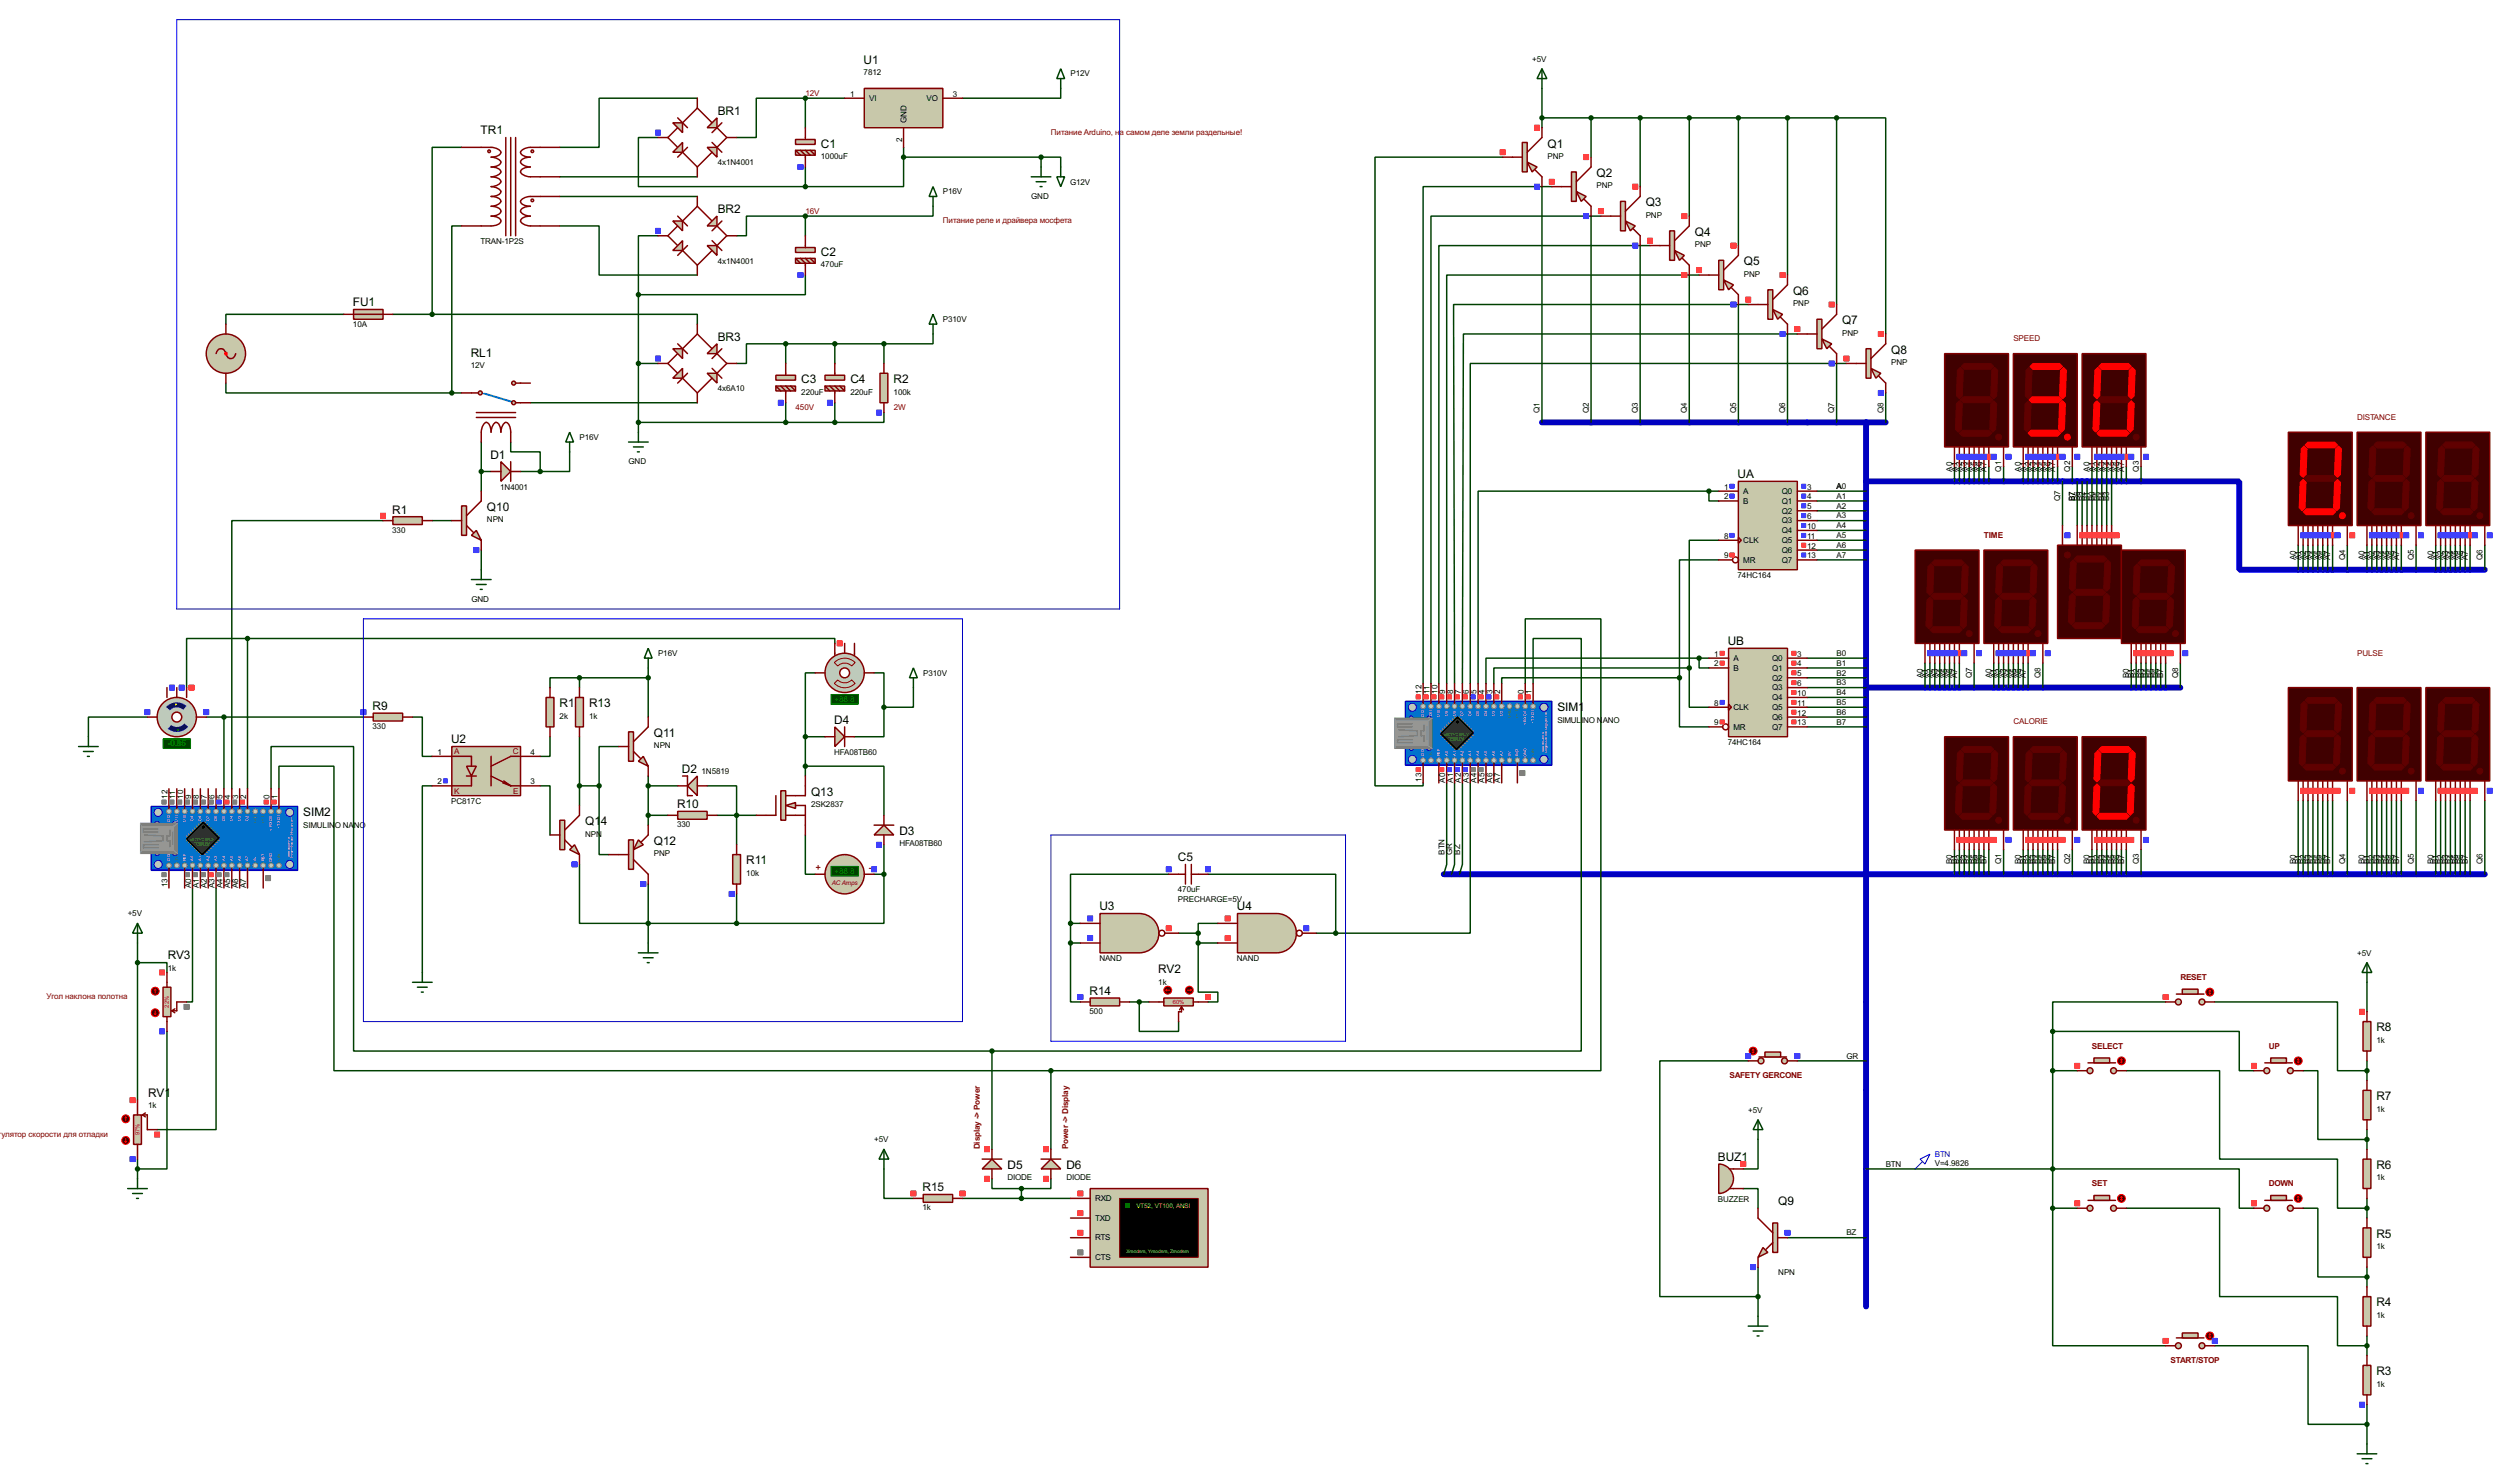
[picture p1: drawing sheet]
<svg xmlns="http://www.w3.org/2000/svg" width="650mm" height="383mm" viewBox="0 0 650 383" stroke-linecap="round" stroke-linejoin="round" font-family="sans-serif">
<defs><g id="words">
<g font-size="3.4">
<text x="223.4" y="16.6">U1</text>
<text x="185.6" y="29.7">BR1</text>
<text x="124.3" y="34.8">TR1</text>
<text x="212.3" y="38.1">C1</text>
<text x="400.2" y="38.1">Q1</text>
<text x="412.9" y="45.8">Q2</text>
<text x="425.6" y="53.4">Q3</text>
<text x="185.6" y="55.1">BR2</text>
<text x="438.3" y="61">Q4</text>
<text x="212.3" y="66.1">C2</text>
<text x="451" y="68.6">Q5</text>
<text x="463.7" y="76.2">Q6</text>
<text x="91.3" y="79.2">FU1</text>
<text x="476.4" y="83.9">Q7</text>
<text x="185.6" y="88.1">BR3</text>
<text x="121.8" y="92.2">RL1</text>
<text x="489.1" y="91.5">Q8</text>
<text x="207.2" y="99.1">C3</text>
<text x="219.9" y="99.1">C4</text>
<text x="231.1" y="99.1">R2</text>
<text x="126.8" y="118.6">D1</text>
<text x="449.4" y="123.7">UA</text>
<text x="101.4" y="132.8">R1</text>
<text x="125.9" y="132.1">Q10</text>
<text x="446.8" y="166.8">UB</text>
<text x="96.4" y="183.6">R9</text>
<text x="144.7" y="182.9">R12</text>
<text x="152.4" y="182.9">R13</text>
<text x="402.8" y="183.9">SIM1</text>
<text x="169.1" y="190.5">Q11</text>
<text x="215.7" y="187.2">D4</text>
<text x="116.7" y="192.2">U2</text>
<text x="176.4" y="199.8">D2</text>
<text x="175.1" y="209">R10</text>
<text x="209.8" y="205.7">Q13</text>
<text x="78.4" y="211.1">SIM2</text>
<text x="151.3" y="213.4">Q1</text>
<text x="155.4" y="213.4">4</text>
<text x="232.6" y="215.9">D3</text>
<text x="169.1" y="218.4">Q12</text>
<text x="193" y="223.5">R11</text>
<text x="304.6" y="222.7">C5</text>
<text x="284.3" y="235.4">U3</text>
<text x="319.9" y="235.4">U4</text>
<text x="43.4" y="248.1">RV3</text>
<text x="299.6" y="251.7">RV2</text>
<text x="281.8" y="257.2">R14</text>
<text x="614.6" y="266.7">R8</text>
<text x="38.3" y="283.6">RV1</text>
<text x="614.6" y="284.5">R7</text>
<text x="260.6" y="302.3">D5</text>
<text x="275.8" y="302.3">D6</text>
<text x="444.3" y="300.1">BUZ1</text>
<text x="614.6" y="302.3">R6</text>
<text x="238.6" y="308">R15</text>
<text x="459.9" y="311.6">Q9</text>
<text x="614.6" y="320">R5</text>
<text x="614.6" y="337.8">R4</text>
<text x="614.6" y="355.6">R3</text>
</g>
<g font-size="2.4" fill="#800000">
<text x="513.1" y="139.1">TIME</text>
<text x="563.9" y="253.4">RESET</text>
<text x="541" y="271.1">SELECT</text>
<text x="586.7" y="271.1">UP</text>
<text x="447.3" y="278.8">SAFETY GERCONE</text>
<text x="253.4" y="297.2" transform="rotate(-90 253.4 297.2)">Display -&gt; Power</text>
<text x="276.2" y="297.2" transform="rotate(-90 276.2 297.2)">Power -&gt; Display</text>
<text x="541" y="306.7">SET</text>
<text x="586.7" y="306.7">DOWN</text>
<text x="561.3" y="352.4">START/STOP</text>
</g>
<g font-size="2.3">
<text x="396.2" y="16">+5V</text>
<text x="223.4" y="19.5">7812</text>
<text x="276.9" y="19.8">P12V</text>
<text x="219.8" y="25">1</text>
<text x="224.8" y="26.1">VI</text>
<text x="239.6" y="26.1">VO</text>
<text x="246.4" y="25">3</text>
<text x="234.4" y="31.8" transform="rotate(-90 234.4 31.8)">GND</text>
<text x="212.3" y="41.1">1000uF</text>
<text x="233.3" y="36.7" transform="rotate(-90 233.3 36.7)">2</text>
<text x="400.2" y="41.1">PNP</text>
<text x="185.6" y="42.8">4x1N4001</text>
<text x="276.7" y="47.7">G12V</text>
<text x="243.8" y="50.2">P16V</text>
<text x="266.7" y="51.5">GND</text>
<text x="412.9" y="48.7">PNP</text>
<text x="425.6" y="56.3">PNP</text>
<text x="124.3" y="63.1">TRAN-1P2S</text>
<text x="438.3" y="64">PNP</text>
<text x="185.6" y="68.2">4x1N4001</text>
<text x="212.3" y="69">470uF</text>
<text x="451" y="71.6">PNP</text>
<text x="243.8" y="83.3">P310V</text>
<text x="463.7" y="79.2">PNP</text>
<text x="91.3" y="84.7">10A</text>
<text x="476.4" y="86.8">PNP</text>
<text x="121.8" y="95.2">12V</text>
<text x="489.1" y="94.4">PNP</text>
<text x="185.6" y="101.2">4x6A10</text>
<text x="207.2" y="102.1">220uF</text>
<text x="219.9" y="102.1">220uF</text>
<text x="231.1" y="102.1">100k</text>
<text x="398.2" y="106.7" transform="rotate(-90 398.2 106.7)">Q1</text>
<text x="410.9" y="106.7" transform="rotate(-90 410.9 106.7)">Q2</text>
<text x="423.6" y="106.7" transform="rotate(-90 423.6 106.7)">Q3</text>
<text x="436.3" y="106.7" transform="rotate(-90 436.3 106.7)">Q4</text>
<text x="449" y="106.7" transform="rotate(-90 449 106.7)">Q5</text>
<text x="461.7" y="106.7" transform="rotate(-90 461.7 106.7)">Q6</text>
<text x="474.4" y="106.7" transform="rotate(-90 474.4 106.7)">Q7</text>
<text x="487.1" y="106.7" transform="rotate(-90 487.1 106.7)">Q8</text>
<text x="149.9" y="113.7">P16V</text>
<text x="162.6" y="120.1">GND</text>
<text x="504.9" y="121.9" transform="rotate(-90 504.9 121.9)">A0</text>
<text x="506.1" y="121.9" transform="rotate(-90 506.1 121.9)">A1</text>
<text x="507.4" y="121.9" transform="rotate(-90 507.4 121.9)">A2</text>
<text x="508.7" y="121.9" transform="rotate(-90 508.7 121.9)">A3</text>
<text x="509.9" y="121.9" transform="rotate(-90 509.9 121.9)">A4</text>
<text x="511.2" y="121.9" transform="rotate(-90 511.2 121.9)">A5</text>
<text x="512.5" y="121.9" transform="rotate(-90 512.5 121.9)">A6</text>
<text x="513.8" y="121.9" transform="rotate(-90 513.8 121.9)">A7</text>
<text x="517.6" y="121.9" transform="rotate(-90 517.6 121.9)">Q1</text>
<text x="522.6" y="121.9" transform="rotate(-90 522.6 121.9)">A0</text>
<text x="523.9" y="121.9" transform="rotate(-90 523.9 121.9)">A1</text>
<text x="525.2" y="121.9" transform="rotate(-90 525.2 121.9)">A2</text>
<text x="526.5" y="121.9" transform="rotate(-90 526.5 121.9)">A3</text>
<text x="527.7" y="121.9" transform="rotate(-90 527.7 121.9)">A4</text>
<text x="529" y="121.9" transform="rotate(-90 529 121.9)">A5</text>
<text x="530.3" y="121.9" transform="rotate(-90 530.3 121.9)">A6</text>
<text x="531.5" y="121.9" transform="rotate(-90 531.5 121.9)">A7</text>
<text x="535.3" y="121.9" transform="rotate(-90 535.3 121.9)">Q2</text>
<text x="540.4" y="121.9" transform="rotate(-90 540.4 121.9)">A0</text>
<text x="541.7" y="121.9" transform="rotate(-90 541.7 121.9)">A1</text>
<text x="543" y="121.9" transform="rotate(-90 543 121.9)">A2</text>
<text x="544.2" y="121.9" transform="rotate(-90 544.2 121.9)">A3</text>
<text x="545.5" y="121.9" transform="rotate(-90 545.5 121.9)">A4</text>
<text x="546.8" y="121.9" transform="rotate(-90 546.8 121.9)">A5</text>
<text x="548" y="121.9" transform="rotate(-90 548 121.9)">A6</text>
<text x="549.3" y="121.9" transform="rotate(-90 549.3 121.9)">A7</text>
<text x="553.1" y="121.9" transform="rotate(-90 553.1 121.9)">Q3</text>
<text x="129.4" y="126.6">1N4001</text>
<text x="445.9" y="126.6">1</text>
<text x="445.9" y="129.2">2</text>
<text x="450.8" y="127.7">A</text>
<text x="450.8" y="130.3">B</text>
<text x="460.8" y="127.7">Q0</text>
<text x="460.8" y="130.3">Q1</text>
<text x="467.4" y="126.6">3</text>
<text x="467.4" y="129.2">4</text>
<text x="467.4" y="131.7">5</text>
<text x="475" y="126.4">A0</text>
<text x="475" y="129">A1</text>
<text x="475" y="131.5">A2</text>
<text x="532.8" y="129.5" transform="rotate(-90 532.8 129.5)">Q7</text>
<text x="536.6" y="129.5" transform="rotate(-90 536.6 129.5)">B7</text>
<text x="537.9" y="129.5" transform="rotate(-90 537.9 129.5)">B6</text>
<text x="539.2" y="129.5" transform="rotate(-90 539.2 129.5)">B2</text>
<text x="540.4" y="129.5" transform="rotate(-90 540.4 129.5)">B1</text>
<text x="541.7" y="129.5" transform="rotate(-90 541.7 129.5)">B0</text>
<text x="543" y="129.5" transform="rotate(-90 543 129.5)">B5</text>
<text x="544.2" y="129.5" transform="rotate(-90 544.2 129.5)">B4</text>
<text x="545.5" y="129.5" transform="rotate(-90 545.5 129.5)">B3</text>
<text x="101.4" y="137.8">330</text>
<text x="125.9" y="135.1">NPN</text>
<text x="460.8" y="132.8">Q2</text>
<text x="460.8" y="135.3">Q3</text>
<text x="460.8" y="137.9">Q4</text>
<text x="467.4" y="134.2">6</text>
<text x="467.4" y="136.8">10</text>
<text x="475" y="134.1">A3</text>
<text x="475" y="136.6">A4</text>
<text x="445.9" y="139.3">8</text>
<text x="450.8" y="140.4">CLK</text>
<text x="460.8" y="140.4">Q5</text>
<text x="460.8" y="143">Q6</text>
<text x="467.4" y="139.3">11</text>
<text x="467.4" y="141.9">12</text>
<text x="475" y="139.1">A5</text>
<text x="475" y="141.7">A6</text>
<text x="445.9" y="144.4">9</text>
<text x="449.4" y="149.4">74HC164</text>
<text x="450.8" y="145.5">MR</text>
<text x="460.8" y="145.5">Q7</text>
<text x="467.4" y="144.4">13</text>
<text x="475" y="144.2">A7</text>
<text x="593.8" y="144.8" transform="rotate(-90 593.8 144.8)">A0</text>
<text x="595" y="144.8" transform="rotate(-90 595 144.8)">A1</text>
<text x="596.3" y="144.8" transform="rotate(-90 596.3 144.8)">A2</text>
<text x="597.6" y="144.8" transform="rotate(-90 597.6 144.8)">A3</text>
<text x="598.8" y="144.8" transform="rotate(-90 598.8 144.8)">A4</text>
<text x="600.1" y="144.8" transform="rotate(-90 600.1 144.8)">A5</text>
<text x="601.4" y="144.8" transform="rotate(-90 601.4 144.8)">A6</text>
<text x="602.7" y="144.8" transform="rotate(-90 602.7 144.8)">A7</text>
<text x="606.5" y="144.8" transform="rotate(-90 606.5 144.8)">Q4</text>
<text x="611.5" y="144.8" transform="rotate(-90 611.5 144.8)">A0</text>
<text x="612.8" y="144.8" transform="rotate(-90 612.8 144.8)">A1</text>
<text x="614.1" y="144.8" transform="rotate(-90 614.1 144.8)">A2</text>
<text x="615.4" y="144.8" transform="rotate(-90 615.4 144.8)">A3</text>
<text x="616.6" y="144.8" transform="rotate(-90 616.6 144.8)">A4</text>
<text x="617.9" y="144.8" transform="rotate(-90 617.9 144.8)">A5</text>
<text x="619.2" y="144.8" transform="rotate(-90 619.2 144.8)">A6</text>
<text x="620.4" y="144.8" transform="rotate(-90 620.4 144.8)">A7</text>
<text x="624.2" y="144.8" transform="rotate(-90 624.2 144.8)">Q5</text>
<text x="629.3" y="144.8" transform="rotate(-90 629.3 144.8)">A0</text>
<text x="630.6" y="144.8" transform="rotate(-90 630.6 144.8)">A1</text>
<text x="631.9" y="144.8" transform="rotate(-90 631.9 144.8)">A2</text>
<text x="633.1" y="144.8" transform="rotate(-90 633.1 144.8)">A3</text>
<text x="634.4" y="144.8" transform="rotate(-90 634.4 144.8)">A4</text>
<text x="635.7" y="144.8" transform="rotate(-90 635.7 144.8)">A5</text>
<text x="636.9" y="144.8" transform="rotate(-90 636.9 144.8)">A6</text>
<text x="638.2" y="144.8" transform="rotate(-90 638.2 144.8)">A7</text>
<text x="642" y="144.8" transform="rotate(-90 642 144.8)">Q6</text>
<text x="121.9" y="155.7">GND</text>
<text x="170.2" y="169.6">P16V</text>
<text x="443.4" y="169.8">1</text>
<text x="443.4" y="172.3">2</text>
<text x="448.3" y="170.9">A</text>
<text x="448.3" y="173.4">B</text>
<text x="458.3" y="170.9">Q0</text>
<text x="458.3" y="173.4">Q1</text>
<text x="464.8" y="169.8">3</text>
<text x="464.8" y="172.3">4</text>
<text x="475" y="169.6">B0</text>
<text x="475" y="172.2">B1</text>
<text x="238.8" y="174.7">P310V</text>
<text x="367.7" y="179.3" transform="rotate(-90 367.7 179.3)">12</text>
<text x="369.7" y="179.3" transform="rotate(-90 369.7 179.3)">11</text>
<text x="371.7" y="179.3" transform="rotate(-90 371.7 179.3)">10</text>
<text x="373.8" y="179.3" transform="rotate(-90 373.8 179.3)">9</text>
<text x="375.8" y="179.3" transform="rotate(-90 375.8 179.3)">8</text>
<text x="377.8" y="179.3" transform="rotate(-90 377.8 179.3)">7</text>
<text x="379.9" y="179.3" transform="rotate(-90 379.9 179.3)">6</text>
<text x="381.9" y="179.3" transform="rotate(-90 381.9 179.3)">5</text>
<text x="383.9" y="179.3" transform="rotate(-90 383.9 179.3)">4</text>
<text x="386" y="179.3" transform="rotate(-90 386 179.3)">3</text>
<text x="388" y="179.3" transform="rotate(-90 388 179.3)">2</text>
<text x="394.1" y="179.3" transform="rotate(-90 394.1 179.3)">0</text>
<text x="396.1" y="179.3" transform="rotate(-90 396.1 179.3)">1</text>
<text x="458.3" y="176">Q2</text>
<text x="458.3" y="178.5">Q3</text>
<text x="464.8" y="174.9">5</text>
<text x="464.8" y="177.4">6</text>
<text x="464.8" y="180">10</text>
<text x="475" y="174.7">B2</text>
<text x="475" y="177.2">B3</text>
<text x="475" y="179.8">B4</text>
<text x="497.2" y="175.3" transform="rotate(-90 497.2 175.3)">A0</text>
<text x="498.5" y="175.3" transform="rotate(-90 498.5 175.3)">A1</text>
<text x="499.8" y="175.3" transform="rotate(-90 499.8 175.3)">A2</text>
<text x="501.1" y="175.3" transform="rotate(-90 501.1 175.3)">A3</text>
<text x="502.3" y="175.3" transform="rotate(-90 502.3 175.3)">A4</text>
<text x="503.6" y="175.3" transform="rotate(-90 503.6 175.3)">A5</text>
<text x="504.9" y="175.3" transform="rotate(-90 504.9 175.3)">A6</text>
<text x="506.1" y="175.3" transform="rotate(-90 506.1 175.3)">A7</text>
<text x="509.9" y="175.3" transform="rotate(-90 509.9 175.3)">Q7</text>
<text x="515" y="175.3" transform="rotate(-90 515 175.3)">A0</text>
<text x="516.3" y="175.3" transform="rotate(-90 516.3 175.3)">A1</text>
<text x="517.6" y="175.3" transform="rotate(-90 517.6 175.3)">A2</text>
<text x="518.8" y="175.3" transform="rotate(-90 518.8 175.3)">A3</text>
<text x="520.1" y="175.3" transform="rotate(-90 520.1 175.3)">A4</text>
<text x="521.4" y="175.3" transform="rotate(-90 521.4 175.3)">A5</text>
<text x="522.6" y="175.3" transform="rotate(-90 522.6 175.3)">A6</text>
<text x="523.9" y="175.3" transform="rotate(-90 523.9 175.3)">A7</text>
<text x="527.7" y="175.3" transform="rotate(-90 527.7 175.3)">Q8</text>
<text x="550.6" y="175.3" transform="rotate(-90 550.6 175.3)">B0</text>
<text x="551.9" y="175.3" transform="rotate(-90 551.9 175.3)">B1</text>
<text x="553.1" y="175.3" transform="rotate(-90 553.1 175.3)">B2</text>
<text x="554.4" y="175.3" transform="rotate(-90 554.4 175.3)">B3</text>
<text x="555.7" y="175.3" transform="rotate(-90 555.7 175.3)">B4</text>
<text x="556.9" y="175.3" transform="rotate(-90 556.9 175.3)">B5</text>
<text x="558.2" y="175.3" transform="rotate(-90 558.2 175.3)">B6</text>
<text x="559.5" y="175.3" transform="rotate(-90 559.5 175.3)">B7</text>
<text x="563.3" y="175.3" transform="rotate(-90 563.3 175.3)">Q8</text>
<text x="144.7" y="185.9">2k</text>
<text x="152.4" y="185.9">1k</text>
<text x="443.4" y="182.5">8</text>
<text x="448.3" y="183.6">CLK</text>
<text x="458.3" y="181.1">Q4</text>
<text x="458.3" y="183.6">Q5</text>
<text x="464.8" y="182.5">11</text>
<text x="464.8" y="185">12</text>
<text x="475" y="182.3">B5</text>
<text x="475" y="184.9">B6</text>
<text x="96.4" y="188.6">330</text>
<text x="402.8" y="186.9">SIMULI</text>
<text x="409.4" y="186.9">NO N</text>
<text x="414.5" y="186.9">ANO</text>
<text x="443.4" y="187.6">9</text>
<text x="448.3" y="188.7">MR</text>
<text x="458.3" y="186.1">Q6</text>
<text x="458.3" y="188.7">Q7</text>
<text x="464.8" y="187.6">13</text>
<text x="475" y="187.4">B7</text>
<text x="113.2" y="195.2">1</text>
<text x="137.2" y="195.2">4</text>
<text x="169.1" y="193.5">NPN</text>
<text x="215.7" y="195.1">HFA08TB60</text>
<text x="446.8" y="192.6">74HC164</text>
<text x="113.2" y="202.8">2</text>
<text x="137.2" y="202.8">3</text>
<text x="181.4" y="200.2">1N5819</text>
<text x="367.7" y="202.2" transform="rotate(-90 367.7 202.2)">13</text>
<text x="373.8" y="202.4" transform="rotate(-90 373.8 202.4)">A0</text>
<text x="375.8" y="202.4" transform="rotate(-90 375.8 202.4)">A1</text>
<text x="377.8" y="202.4" transform="rotate(-90 377.8 202.4)">A2</text>
<text x="379.9" y="202.4" transform="rotate(-90 379.9 202.4)">A3</text>
<text x="381.9" y="202.4" transform="rotate(-90 381.9 202.4)">A4</text>
<text x="383.9" y="202.4" transform="rotate(-90 383.9 202.4)">A5</text>
<text x="386" y="202.4" transform="rotate(-90 386 202.4)">A6</text>
<text x="388" y="202.4" transform="rotate(-90 388 202.4)">A7</text>
<text x="43.3" y="206.5" transform="rotate(-90 43.3 206.5)">12</text>
<text x="45.3" y="206.5" transform="rotate(-90 45.3 206.5)">11</text>
<text x="47.4" y="206.5" transform="rotate(-90 47.4 206.5)">10</text>
<text x="49.4" y="206.5" transform="rotate(-90 49.4 206.5)">9</text>
<text x="51.4" y="206.5" transform="rotate(-90 51.4 206.5)">8</text>
<text x="53.5" y="206.5" transform="rotate(-90 53.5 206.5)">7</text>
<text x="55.5" y="206.5" transform="rotate(-90 55.5 206.5)">6</text>
<text x="57.5" y="206.5" transform="rotate(-90 57.5 206.5)">5</text>
<text x="59.6" y="206.5" transform="rotate(-90 59.6 206.5)">4</text>
<text x="61.6" y="206.5" transform="rotate(-90 61.6 206.5)">3</text>
<text x="63.6" y="206.5" transform="rotate(-90 63.6 206.5)">2</text>
<text x="69.7" y="206.5" transform="rotate(-90 69.7 206.5)">0</text>
<text x="71.8" y="206.5" transform="rotate(-90 71.8 206.5)">1</text>
<text x="116.7" y="207.8">PC817C</text>
<text x="209.8" y="208.7">2SK2837</text>
<text x="78.4" y="214">SIMULIN</text>
<text x="86.6" y="214">O NA</text>
<text x="91.5" y="214">NO</text>
<text x="175.1" y="213.9">330</text>
<text x="151.3" y="216.3">NPN</text>
<text x="169.1" y="221.4">PNP</text>
<text x="232.6" y="218.9">HFA08TB60</text>
<text x="373.5" y="221" transform="rotate(-90 373.5 221)">BTN</text>
<text x="375.6" y="221" transform="rotate(-90 375.6 221)">GR</text>
<text x="377.6" y="221" transform="rotate(-90 377.6 221)">BZ</text>
<text x="193" y="226.5">10k</text>
<text x="504.9" y="223.5" transform="rotate(-90 504.9 223.5)">B0</text>
<text x="506.1" y="223.5" transform="rotate(-90 506.1 223.5)">B1</text>
<text x="507.4" y="223.5" transform="rotate(-90 507.4 223.5)">B2</text>
<text x="508.7" y="223.5" transform="rotate(-90 508.7 223.5)">B3</text>
<text x="509.9" y="223.5" transform="rotate(-90 509.9 223.5)">B4</text>
<text x="511.2" y="223.5" transform="rotate(-90 511.2 223.5)">B5</text>
<text x="512.5" y="223.5" transform="rotate(-90 512.5 223.5)">B6</text>
<text x="513.8" y="223.5" transform="rotate(-90 513.8 223.5)">B7</text>
<text x="517.6" y="223.5" transform="rotate(-90 517.6 223.5)">Q1</text>
<text x="522.6" y="223.5" transform="rotate(-90 522.6 223.5)">B0</text>
<text x="523.9" y="223.5" transform="rotate(-90 523.9 223.5)">B1</text>
<text x="525.2" y="223.5" transform="rotate(-90 525.2 223.5)">B2</text>
<text x="526.5" y="223.5" transform="rotate(-90 526.5 223.5)">B3</text>
<text x="527.7" y="223.5" transform="rotate(-90 527.7 223.5)">B4</text>
<text x="529" y="223.5" transform="rotate(-90 529 223.5)">B5</text>
<text x="530.3" y="223.5" transform="rotate(-90 530.3 223.5)">B6</text>
<text x="531.5" y="223.5" transform="rotate(-90 531.5 223.5)">B7</text>
<text x="535.3" y="223.5" transform="rotate(-90 535.3 223.5)">Q2</text>
<text x="540.4" y="223.5" transform="rotate(-90 540.4 223.5)">B0</text>
<text x="541.7" y="223.5" transform="rotate(-90 541.7 223.5)">B1</text>
<text x="543" y="223.5" transform="rotate(-90 543 223.5)">B2</text>
<text x="544.2" y="223.5" transform="rotate(-90 544.2 223.5)">B3</text>
<text x="545.5" y="223.5" transform="rotate(-90 545.5 223.5)">B4</text>
<text x="546.8" y="223.5" transform="rotate(-90 546.8 223.5)">B5</text>
<text x="548" y="223.5" transform="rotate(-90 548 223.5)">B6</text>
<text x="549.3" y="223.5" transform="rotate(-90 549.3 223.5)">B7</text>
<text x="553.1" y="223.5" transform="rotate(-90 553.1 223.5)">Q3</text>
<text x="593.8" y="223.5" transform="rotate(-90 593.8 223.5)">B0</text>
<text x="595" y="223.5" transform="rotate(-90 595 223.5)">B1</text>
<text x="596.3" y="223.5" transform="rotate(-90 596.3 223.5)">B2</text>
<text x="597.6" y="223.5" transform="rotate(-90 597.6 223.5)">B3</text>
<text x="598.8" y="223.5" transform="rotate(-90 598.8 223.5)">B4</text>
<text x="600.1" y="223.5" transform="rotate(-90 600.1 223.5)">B5</text>
<text x="601.4" y="223.5" transform="rotate(-90 601.4 223.5)">B6</text>
<text x="602.7" y="223.5" transform="rotate(-90 602.7 223.5)">B7</text>
<text x="606.5" y="223.5" transform="rotate(-90 606.5 223.5)">Q4</text>
<text x="611.5" y="223.5" transform="rotate(-90 611.5 223.5)">B0</text>
<text x="612.8" y="223.5" transform="rotate(-90 612.8 223.5)">B1</text>
<text x="614.1" y="223.5" transform="rotate(-90 614.1 223.5)">B2</text>
<text x="615.4" y="223.5" transform="rotate(-90 615.4 223.5)">B3</text>
<text x="616.6" y="223.5" transform="rotate(-90 616.6 223.5)">B4</text>
<text x="617.9" y="223.5" transform="rotate(-90 617.9 223.5)">B5</text>
<text x="619.2" y="223.5" transform="rotate(-90 619.2 223.5)">B6</text>
<text x="620.4" y="223.5" transform="rotate(-90 620.4 223.5)">B7</text>
<text x="624.2" y="223.5" transform="rotate(-90 624.2 223.5)">Q5</text>
<text x="629.3" y="223.5" transform="rotate(-90 629.3 223.5)">B0</text>
<text x="630.6" y="223.5" transform="rotate(-90 630.6 223.5)">B1</text>
<text x="631.9" y="223.5" transform="rotate(-90 631.9 223.5)">B2</text>
<text x="633.1" y="223.5" transform="rotate(-90 633.1 223.5)">B3</text>
<text x="634.4" y="223.5" transform="rotate(-90 634.4 223.5)">B4</text>
<text x="635.7" y="223.5" transform="rotate(-90 635.7 223.5)">B5</text>
<text x="636.9" y="223.5" transform="rotate(-90 636.9 223.5)">B6</text>
<text x="638.2" y="223.5" transform="rotate(-90 638.2 223.5)">B7</text>
<text x="642" y="223.5" transform="rotate(-90 642 223.5)">Q6</text>
<text x="43.3" y="229.4" transform="rotate(-90 43.3 229.4)">13</text>
<text x="49.4" y="229.6" transform="rotate(-90 49.4 229.6)">A0</text>
<text x="51.4" y="229.6" transform="rotate(-90 51.4 229.6)">A1</text>
<text x="53.5" y="229.6" transform="rotate(-90 53.5 229.6)">A2</text>
<text x="55.5" y="229.6" transform="rotate(-90 55.5 229.6)">A3</text>
<text x="57.5" y="229.6" transform="rotate(-90 57.5 229.6)">A4</text>
<text x="59.6" y="229.6" transform="rotate(-90 59.6 229.6)">A5</text>
<text x="61.6" y="229.6" transform="rotate(-90 61.6 229.6)">A6</text>
<text x="63.6" y="229.6" transform="rotate(-90 63.6 229.6)">A7</text>
<text x="304.6" y="230.7">470uF</text>
<text x="304.6" y="233.2">PRECHARGE=5V</text>
<text x="33" y="236.9">+5V</text>
<text x="43.4" y="251">1k</text>
<text x="284.3" y="248.5">NAND</text>
<text x="319.9" y="248.5">NAND</text>
<text x="609.6" y="247.1">+5V</text>
<text x="299.6" y="254.7">1k</text>
<text x="281.8" y="262.2">500</text>
<text x="614.6" y="269.7">1k</text>
<text x="477.5" y="273.7">GR</text>
<text x="38.3" y="286.6">1k</text>
<text x="452.1" y="287.7">+5V</text>
<text x="614.6" y="287.4">1k</text>
<text x="226.1" y="295.4">+5V</text>
<text x="260.6" y="305.2">DIODE</text>
<text x="275.8" y="305.2">DIODE</text>
<text x="487.7" y="301.7">BTN</text>
<text x="500.4" y="301.6">V=4.9826</text>
<text x="614.6" y="305.2">1k</text>
<text x="283.2" y="310.6">RXD</text>
<text x="444.3" y="310.7">BUZZER</text>
<text x="238.6" y="313">1k</text>
<text x="283.2" y="315.7">TXD</text>
<text x="283.2" y="320.8">RTS</text>
<text x="477.5" y="319.4">BZ</text>
<text x="614.6" y="323">1k</text>
<text x="283.2" y="325.8">CTS</text>
<text x="459.9" y="329.7">NPN</text>
<text x="614.6" y="340.8">1k</text>
<text x="614.6" y="358.6">1k</text>
</g>
<g font-size="2.3" fill="#800000">
<text x="208.3" y="24.8">12V</text>
<text x="271.8" y="34.9">Питание Arduino, н</text>
<text x="289.6" y="34.9">а самом деле земли раздельные!</text>
<text x="208.3" y="55.2">16V</text>
<text x="243.8" y="57.8">Питание реле и драйвера мосфета</text>
<text x="520.7" y="88.3">SPEED</text>
<text x="205.7" y="106">450V</text>
<text x="231.1" y="106">2W</text>
<text x="609.6" y="108.6">DISTANCE</text>
<text x="609.6" y="169.5">PULSE</text>
<text x="520.7" y="187.3">CALORIE</text>
<text x="117.4" y="195">A</text>
<text x="132.6" y="195">C</text>
<text x="117.4" y="205.2">K</text>
<text x="132.7" y="205.2">E</text>
<text x="12.1" y="258.4">Угол наклона полотна</text>
<text x="-.3" y="294">г</text>
<text x=".4" y="294">улятор скорости для отладки</text>
</g>
<g font-size="2.3" fill="#008000">
<text x="215.9" y="181.6">+88.8</text>
<text x="215.9" y="226">+88.8</text>
</g>
<text font-size="2.3" fill="#0f0" x="43.4" y="193">-0.85</text>
<text font-size="2.3" fill="#0000c0" x="500.4" y="299.2">BTN</text>
<text font-size="1.9" fill="#800000" x="215.1" y="228.9">AC Amps</text>
<text font-size="1.8" fill="#ff0" x="293.9" y="312.3">VT52, VT100, ANSI</text>
<g font-size="1.7" fill="#c00000">
<text x="43.7" y="260.5" transform="rotate(-90 43.7 260.5)">22%</text>
<text x="303.4" y="259.6">60%</text>
<text x="36.1" y="293.5" transform="rotate(-90 36.1 293.5)">97%</text>
</g>
<g font-size="1.4" fill="#808000">
<text x="378.7" y="190.6" transform="rotate(-180 378.7 190.6)">ATMEL</text>
<text x="54.4" y="217.8" transform="rotate(-180 54.4 217.8)">ATMEL</text>
</g>
<text font-size="1.4" fill="#ff0" x="291.3" y="324">Xmodem, Ymodem, Zmodem</text>
<g font-size="1.1" fill="#fff">
<text x="368.3" y="185.3" transform="rotate(-90 368.3 185.3)">D12</text>
<text x="370.4" y="185.3" transform="rotate(-90 370.4 185.3)">D11</text>
<text x="372.4" y="185.3" transform="rotate(-90 372.4 185.3)">D10</text>
<text x="374.4" y="185" transform="rotate(-90 374.4 185)">D9</text>
<text x="376.5" y="185" transform="rotate(-90 376.5 185)">D8</text>
<text x="378.5" y="185" transform="rotate(-90 378.5 185)">D7</text>
<text x="380.5" y="185" transform="rotate(-90 380.5 185)">D6</text>
<text x="382.6" y="185" transform="rotate(-90 382.6 185)">D5</text>
<text x="384.6" y="185" transform="rotate(-90 384.6 185)">D4</text>
<text x="386.6" y="185" transform="rotate(-90 386.6 185)">D3</text>
<text x="388.7" y="185" transform="rotate(-90 388.7 185)">D2</text>
<text x="394.8" y="187.6" transform="rotate(-90 394.8 187.6)">&lt; RX D0</text>
<text x="396.8" y="187.2" transform="rotate(-90 396.8 187.2)">&gt; TX D1</text>
<text x="368.3" y="195.5" transform="rotate(-90 368.3 195.5)">D13</text>
<text x="372.4" y="195.6" transform="rotate(-90 372.4 195.6)">REF</text>
<text x="374.4" y="195.4" transform="rotate(-90 374.4 195.4)">A0</text>
<text x="376.5" y="195.4" transform="rotate(-90 376.5 195.4)">A1</text>
<text x="378.5" y="195.4" transform="rotate(-90 378.5 195.4)">A2</text>
<text x="380.5" y="195.4" transform="rotate(-90 380.5 195.4)">A3</text>
<text x="382.6" y="195.4" transform="rotate(-90 382.6 195.4)">A4</text>
<text x="384.6" y="195.4" transform="rotate(-90 384.6 195.4)">A5</text>
<text x="386.6" y="195.4" transform="rotate(-90 386.6 195.4)">A6</text>
<text x="388.7" y="195.4" transform="rotate(-90 388.7 195.4)">A7</text>
<text x="390.7" y="195.4" transform="rotate(-90 390.7 195.4)">5V</text>
<text x="392.7" y="195.5" transform="rotate(-90 392.7 195.5)">RST</text>
<text x="394.8" y="195.7" transform="rotate(-90 394.8 195.7)">GND</text>
<text x="44" y="212.5" transform="rotate(-90 44 212.5)">D12</text>
<text x="46" y="212.4" transform="rotate(-90 46 212.4)">D11</text>
<text x="48" y="212.5" transform="rotate(-90 48 212.5)">D10</text>
<text x="50.1" y="212.2" transform="rotate(-90 50.1 212.2)">D9</text>
<text x="52.1" y="212.2" transform="rotate(-90 52.1 212.2)">D8</text>
<text x="54.1" y="212.2" transform="rotate(-90 54.1 212.2)">D7</text>
<text x="56.2" y="212.2" transform="rotate(-90 56.2 212.2)">D6</text>
<text x="58.2" y="212.2" transform="rotate(-90 58.2 212.2)">D5</text>
<text x="60.2" y="212.2" transform="rotate(-90 60.2 212.2)">D4</text>
<text x="62.3" y="212.2" transform="rotate(-90 62.3 212.2)">D3</text>
<text x="64.3" y="212.2" transform="rotate(-90 64.3 212.2)">D2</text>
<text x="70.4" y="214.8" transform="rotate(-90 70.4 214.8)">&lt; RX D0</text>
<text x="72.4" y="214.4" transform="rotate(-90 72.4 214.4)">&gt; TX D1</text>
<text x="44" y="222.6" transform="rotate(-90 44 222.6)">D13</text>
<text x="48" y="222.8" transform="rotate(-90 48 222.8)">REF</text>
<text x="50.1" y="222.6" transform="rotate(-90 50.1 222.6)">A0</text>
<text x="52.1" y="222.6" transform="rotate(-90 52.1 222.6)">A1</text>
<text x="54.1" y="222.6" transform="rotate(-90 54.1 222.6)">A2</text>
<text x="56.2" y="222.6" transform="rotate(-90 56.2 222.6)">A3</text>
<text x="58.2" y="222.6" transform="rotate(-90 58.2 222.6)">A4</text>
<text x="60.2" y="222.6" transform="rotate(-90 60.2 222.6)">A5</text>
<text x="62.3" y="222.6" transform="rotate(-90 62.3 222.6)">A6</text>
<text x="64.3" y="222.6" transform="rotate(-90 64.3 222.6)">A7</text>
<text x="66.3" y="222.6" transform="rotate(-90 66.3 222.6)">5V</text>
<text x="68.4" y="222.7" transform="rotate(-90 68.4 222.7)">RST</text>
<text x="70.4" y="222.8" transform="rotate(-90 70.4 222.8)">GND</text>
</g>
<g font-size="1.1" fill="#808080">
<text x="390.7" y="185.8" transform="rotate(-90 390.7 185.8)">GND</text>
<text x="392.7" y="185.6" transform="rotate(-90 392.7 185.6)">RST</text>
<text x="370.4" y="195.4" transform="rotate(-90 370.4 195.4)">3V3</text>
<text x="396.8" y="195.4" transform="rotate(-90 396.8 195.4)">VIN</text>
<text x="66.3" y="212.9" transform="rotate(-90 66.3 212.9)">GND</text>
<text x="68.4" y="212.8" transform="rotate(-90 68.4 212.8)">RST</text>
<text x="46" y="222.6" transform="rotate(-90 46 222.6)">3V3</text>
<text x="72.4" y="222.5" transform="rotate(-90 72.4 222.5)">VIN</text>
</g>
<g font-size="1.1" fill="#808000">
<text x="379.9" y="189.4" transform="rotate(-180 379.9 189.4)">ATMEGA328P</text>
<text x="55.5" y="216.6" transform="rotate(-180 55.5 216.6)">ATMEGA328P</text>
</g>
<g font-size=".9" fill="#fff">
<text x="399.3" y="194.5" transform="rotate(-90 399.3 194.5)">w</text>
<text x="399.3" y="192.9" transform="rotate(-90 399.3 192.9)">.arduino.cc</text>
<text x="400.1" y="194.6" transform="rotate(-90 400.1 194.6)">blogembarcado.blogspot.com</text>
<text x="75" y="221.7" transform="rotate(-90 75 221.7)">w</text>
<text x="75" y="220.1" transform="rotate(-90 75 220.1)">.arduino.cc</text>
<text x="75.7" y="221.8" transform="rotate(-90 75.7 221.8)">blogembarcado.blogspot.com</text>
</g>
</g></defs>
<path d="M398.8 109.2h88.9M482.6 109.2v228.6M482.6 124.5h96.5v22.8h63.5M482.6 177.8h81.3M373.4 226.1h269.2" fill="none" stroke="#0000c0" stroke-width="1.5"/>
<g fill="none" stroke="#004000" stroke-width=".38">
<path d="M119.4 38.1h-7.6v43.2M170.2 35.6h-5.1v12.7h43.2M180.3 25.4h-25.4v12.7h-10.1M208.3 25.4h-12.7v10.2h-5.1M208.3 25.4v7.6M208.3 25.4h10.1M233.7 38.1v2.5M274.3 22.9v2.5h-25.4M398.8 22.9v10.1M398.8 30.5h76.2M411.5 30.5v10.1M424.2 30.5v17.8"/>
<path d="M436.9 30.5v25.4M449.6 30.5v33M462.3 30.5v40.6M475 30.5h12.7v55.9M475 30.5v48.2M119.4 58.4h-2.6v43.2M144.8 58.4h10.1v12.7h25.4M144.8 45.7h35.5M144.8 50.8h35.5M208.3 55.9h-15.3v5.1h-2.5M208.3 43.2v5.1M208.3 55.9v5.1"/>
<path d="M233.7 40.6v7.7h-25.4M233.7 40.6h35.5M241.3 53.3v2.6h-33M269.2 40.6h5.1v2.6M269.2 40.6v2.6M388.6 40.6h-33v162.6h12.4v-.8M398.8 48.3v60.9M401.3 48.3h-33.3v128.5M411.5 55.9v53.3M414 55.9h-43.9v120.9M165.1 76.2v35.6M170.2 61h-5.1v15.2"/>
<path d="M208.3 71.1v5.1h-43.2M424.2 63.5v45.7M426.7 63.5h-54.6v113.3M436.9 71.1v38.1M439.4 71.1h-65.3v105.7M449.6 78.7v30.5M452.1 78.7h-76.2l.3 98.1M58.4 99.1v2.5h58.4M88.9 81.3h-30.5v2.5M101.6 81.3h10.2M111.8 81.3h68.5v2.5M165.1 94h5.1"/>
<path d="M203.2 88.9h-10.2v5.1h-2.5M203.2 88.9v5.1M203.2 88.9h25.4M215.9 88.9v5.1M228.6 88.9v5.1M241.3 86.4v2.5h-12.7M462.3 86.4v22.8M464.8 86.4h-86.3l-.3 90.4M475 94v15.2M477.5 94h-97.3v82.8M116.8 101.6h2.6M124.5 114.3v12.7"/>
<path d="M132.1 114.3v2.5h7.6v5.1M137.2 104.1h43.1M147.3 116.8v5.1h-7.6M165.1 109.2h50.8M203.2 104.1v5.1M215.9 104.1v5.1M228.6 106.7v2.5h-12.7M487.7 101.6v7.6M99.1 134.6h-39.2v69.4M111.8 134.6h5M124.5 121.9h2.5M134.6 121.9h5.1"/>
<path d="M442 127v2.5h2.5M442 127h-59.7v49.8M442 127h2.5M444.5 139.7h-7.6v33M469.9 127h12.7M469.9 129.5h12.7M469.9 132.1h12.7M469.9 134.6h12.7M469.9 137.2h12.7M469.9 139.7h12.7M505.5 120.6v3.9M506.7 120.6v3.9"/>
<path d="M508 120.6v3.9M509.3 120.6v3.9M510.5 120.6v3.9M511.8 120.6v3.9M513.1 120.6v3.9M514.3 120.6v3.9M518.2 120.6v3.9M523.2 120.6v3.9M524.5 120.6v3.9M525.8 120.6v3.9M527 120.6v3.9M528.3 120.6v3.9"/>
<path d="M529.6 120.6v3.9M530.9 120.6v3.9M532.1 120.6v3.9M533.4 124.5v11.4M535.9 120.6v3.9M537.2 124.5v11.4M538.5 124.5v11.4M539.7 124.5v11.4M541 120.6v15.3M542.3 120.6v15.3M543.6 120.6v15.3M544.8 120.6v15.3"/>
<path d="M546.1 120.6v15.3M547.4 120.6v3.9M548.6 120.6v3.9M549.9 120.6v3.9M553.7 120.6v3.9M124.5 142.2v5.1M444.5 144.8h-10.2v30.5M469.9 142.2h12.7M469.9 144.8h12.7M594.4 141v6.3M595.6 141v6.3M596.9 141v6.3"/>
<path d="M598.2 141v6.3M599.4 141v6.3M600.7 141v6.3M602 141v6.3M603.2 141v6.3M607.1 141v6.3M612.1 141v6.3M613.4 141v6.3M614.7 141v6.3M615.9 141v6.3M617.2 141v6.3M618.5 141v6.3"/>
<path d="M619.8 141v6.3M621 141v6.3M624.8 141v6.3M629.9 141v6.3M631.2 141v6.3M632.5 141v6.3M633.7 141v6.3M635 141v6.3M636.3 141v6.3M637.5 141v6.3M638.8 141v6.3M642.6 141v6.3"/>
<path d="M64 165.1h-15.7v12.7M64 165.1h151.9v1.3M64 165.1v38.9M149.9 175.3h-7.7v2.5M149.9 175.3h17.7M149.9 175.3v2.5M167.6 172.7v12.7M210.8 174h-2.5v16.5M226.1 174h2.5v8.9M236.2 177.8v5.1h-7.6M394.5 176.8v-16.8h19.5v116.9h-142.2M396.5 176.8v-11.7h12.4v106.7h-152.4"/>
<path d="M434.3 175.3v12.7h7.7M434.3 175.3h-45.9v1.5M436.9 172.7v10.2h5.1M436.9 172.7h-50.6v4.1M439.4 170.2v2.5h2.6M439.4 170.2h-55.1v6.6M439.4 170.2h2.6M467.4 170.2h15.2M467.4 172.7h15.2M467.4 175.3h15.2M467.4 177.8h15.2M497.8 171.4v6.4"/>
<path d="M499.1 171.4v6.4M500.4 171.4v6.4M501.6 171.4v6.4M502.9 171.4v6.4M504.2 171.4v6.4M505.5 171.4v6.4M506.7 171.4v6.4M510.5 171.4v6.4M515.6 171.4v6.4M516.9 171.4v6.4M518.2 171.4v6.4M519.4 171.4v6.4"/>
<path d="M520.7 171.4v6.4M522 171.4v6.4M523.2 171.4v6.4M524.5 171.4v6.4M528.3 171.4v6.4M551.2 171.4v6.4M552.4 171.4v6.4M553.7 171.4v6.4M555 171.4v6.4M556.3 171.4v6.4M557.5 171.4v6.4M558.8 171.4v6.4"/>
<path d="M560.1 171.4v6.4M563.9 171.4v6.4M38.1 185.4h-15.2v5.1M53.3 185.4h40.7M57.9 185.4v18.6M106.7 185.4h2.5v10.2h2.6M142.2 190.5v5.1h-2.5M149.9 190.5v17.8M160 193h-5.1v10.2M208.3 198.1h20.3v12.7M208.3 190.5v10.2M208.3 190.5h5.1"/>
<path d="M228.6 182.9v7.6h-7.6M467.4 180.3h15.2M467.4 182.9h15.2M467.4 185.4h15.2M467.4 188h15.2M70.1 204v-11h21.3v78.8h165.1M72.1 204v-5.9h14.3v78.8h185.4M111.8 203.2h-2.6v48.3M139.7 203.2h2.5v12.7M149.9 203.2h5M154.9 203.2v17.8h2.6M167.6 200.7v12.7"/>
<path d="M167.6 203.2h7.7M167.6 210.8h5.1M182.9 203.2h7.6v15.2M185.4 210.8h10.2M208.3 215.9v10.2h2.5M228.6 218.4v7.7M374.1 202.4v21.1l-.7 2.6M376.2 202.4v21.1l-.8 2.6M378.2 202.4v21.1l-.8 2.6M380.2 202.4v38.9h-34.8M505.5 219.7v6.4M506.7 219.7v6.4"/>
<path d="M508 219.7v6.4M509.3 219.7v6.4M510.5 219.7v6.4M511.8 219.7v6.4M513.1 219.7v6.4M514.3 219.7v6.4M518.2 219.7v6.4M523.2 219.7v6.4M524.5 219.7v6.4M525.8 219.7v6.4M527 219.7v6.4M528.3 219.7v6.4"/>
<path d="M529.6 219.7v6.4M530.9 219.7v6.4M532.1 219.7v6.4M535.9 219.7v6.4M541 219.7v6.4M542.3 219.7v6.4M543.6 219.7v6.4M544.8 219.7v6.4M546.1 219.7v6.4M547.4 219.7v6.4M548.6 219.7v6.4M549.9 219.7v6.4"/>
<path d="M553.7 219.7v6.4M594.4 207v19.1M595.6 207v19.1M596.9 207v19.1M598.2 207v19.1M599.4 207v19.1M600.7 207v19.1M602 207v19.1M603.2 207v19.1M607.1 207v19.1M612.1 207v19.1M613.4 207v19.1"/>
<path d="M614.7 207v19.1M615.9 207v19.1M617.2 207v19.1M618.5 207v19.1M619.8 207v19.1M621 207v19.1M624.8 207v19.1M629.9 207v19.1M631.2 207v19.1M632.5 207v19.1M633.7 207v19.1M635 207v19.1"/>
<path d="M636.3 207v19.1M637.5 207v19.1M638.8 207v19.1M642.6 207v19.1M49.8 229.6v29.5h-1.5M55.9 229.6v62.5h-15.3M149.9 223.5v15.3h40.6M167.6 228.6v15.2M190.5 231.1v7.7M226.1 226.1h2.5M228.6 226.1v12.7h-38.1M276.9 238.8h2.5"/>
<path d="M276.9 238.8v5M302.3 226.1h-25.4v12.7M312.4 226.1h33v15.2M315 238.8h-5.1v2.5M35.6 248.9h7.6v2.6M35.6 243.8v40.7M276.9 243.8v15.3h2.5M276.9 243.8h2.5M292.1 259.1h5.1M294.6 259.1v7.6h10.2v-2.5M304.8 241.3h5.1M309.9 243.8v12.7h5.1v2.6h-2.6"/>
<path d="M309.9 241.3v2.5M309.9 243.8h5.1M340.4 241.3h5M560.1 259.1h-29.2v7.6M572.8 259.1h31.7v17.8h7.6M612.1 254v7.6M43.2 266.7v35.6h-7.6M256.5 271.8v25.4M271.8 276.9v20.3M452.1 274.3h-22.8v61h25.4M464.8 274.3h17.8M530.9 266.7h48.2v10.2h3.8"/>
<path d="M530.9 266.7v45.7M530.9 276.9h6.3M549.9 276.9h24.1v22.8h30.5v12.7h7.6M595.6 276.9h3.8v17.7h12.7M612.1 274.3v5.1M35.6 299.7v5.1M454.7 294.6v7.7h-3.9M612.1 292.1v5.1M228.6 302.3v7.6h7.6M248.9 309.9h28M256.5 304.8v2.5h7.7M264.2 307.3v2.6"/>
<path d="M271.8 304.8v2.5h-7.6M450.8 307.3h3.9v5.1M482.6 302.3h96.5v10.1h3.8M530.9 312.4v35.6h29.2M530.9 312.4h6.3M549.9 312.4h24.1v22.9h30.5v12.7h7.6M595.6 312.4h3.8v17.8h12.7M612.1 309.9v5.1M454.7 327.7v12.7M462.3 320h20.3M612.1 327.7v5M572.8 348h24.1v20.3h15.2"/>
<path d="M612.1 345.4v5.1M612.1 363.2v10.2"/>
</g>
<path d="M449.6 124.5h15.2v22.8h-15.2z" fill="#c8c8aa" stroke="#800000" stroke-width=".38"/>
<g fill="none" stroke="#800000" stroke-width=".38">
<path d="M444.5 127h5.1M444.5 129.5h5.1M444.5 139.7h5.1M449.6 138.9l.7 .8-.7 .8zM464.8 127h5.1M464.8 129.5h5.1M464.8 132.1h5.1M464.8 134.6h5.1M464.8 137.2h5.1M464.8 139.7h5.1M444.5 144.8h3.6M464.8 142.2h5.1"/>
<path d="M464.8 144.8h5.1"/>
<circle cx="448.8" cy="144.8" r=".76"/>
</g>
<g fill="none" stroke="#4040ff" stroke-width=".26">
<path d="M447.4 125.2h1M447.4 125.3h1M447.4 125.4h1M447.4 125.5h1M447.4 125.6h1M447.4 125.7h1M447.4 125.8h1M447.4 125.9h1M447.4 126h1M447.4 126.1h1M447.4 126.2h1M447.4 127.8h1"/>
<path d="M447.4 127.9h1M447.4 128h1M447.4 128.1h1M447.4 128.2h1M447.4 128.3h1M447.4 128.4h1M447.4 128.5h1M447.4 128.6h1M447.4 128.7h1M447.4 128.8h1M447.4 137.9h1M447.4 138h1"/>
<path d="M447.4 138.1h1M447.4 138.2h1M447.4 138.3h1M447.4 138.4h1M447.4 138.5h1M447.4 138.6h1M447.4 138.7h1M447.4 138.8h1M447.4 138.9h1M466 125.2h1M466 125.3h1M466 125.4h1"/>
<path d="M466 125.5h1M466 125.6h1M466 125.7h1M466 125.8h1M466 125.9h1M466 126h1M466 126.1h1M466 126.2h1M466 127.8h1M466 127.9h1M466 128h1M466 128.1h1"/>
<path d="M466 128.2h1M466 128.3h1M466 128.4h1M466 128.5h1M466 128.6h1M466 128.7h1M466 128.8h1M466 130.3h1M466 130.4h1M466 130.5h1M466 130.6h1M466 130.7h1"/>
<path d="M466 130.8h1M466 130.9h1M466 131h1M466 131.1h1M466 131.2h1M466 131.3h1M466 132.8h1M466 132.9h1M466 133h1M466 133.1h1M466 133.2h1M466 133.3h1"/>
<path d="M466 133.4h1M466 133.5h1M466 133.6h1M466 133.7h1M466 133.8h1M466 135.4h1M466 135.5h1M466 135.6h1M466 135.7h1M466 135.8h1M466 135.9h1M466 136h1"/>
<path d="M466 136.1h1M466 136.2h1M466 136.3h1M466 136.4h1M466 137.9h1M466 138h1M466 138.1h1M466 138.2h1M466 138.3h1M466 138.4h1M466 138.5h1M466 138.6h1"/>
<path d="M466 138.7h1M466 138.8h1M466 138.9h1M466 143h1M466 143.1h1M466 143.2h1M466 143.3h1M466 143.4h1M466 143.5h1M466 143.6h1M466 143.7h1M466 143.8h1"/>
<path d="M466 143.9h1M466 144h1"/>
</g>
<g fill="none" stroke="#ff4040" stroke-width=".26">
<path d="M447.4 143h1M447.4 143.1h1M447.4 143.2h1M447.4 143.3h1M447.4 143.4h1M447.4 143.5h1M447.4 143.6h1M447.4 143.7h1M447.4 143.8h1M447.4 143.9h1M447.4 144h1M466 140.5h1"/>
<path d="M466 140.6h1M466 140.7h1M466 140.8h1M466 140.9h1M466 141h1M466 141.1h1M466 141.2h1M466 141.3h1M466 141.4h1"/>
</g>
<path d="M447 167.6h15.3v22.9h-15.3z" fill="#c8c8aa" stroke="#800000" stroke-width=".38"/>
<g fill="none" stroke="#800000" stroke-width=".38">
<path d="M442 170.2h5M442 172.7h5M462.3 170.2h5.1M462.3 172.7h5.1M462.3 175.3h5.1M462.3 177.8h5.1M442 182.9h5M442 188h3.5M447 182.1l.8 .8-.8 .7zM462.3 180.3h5.1M462.3 182.9h5.1M462.3 185.4h5.1"/>
<path d="M462.3 188h5.1"/>
<circle cx="446.3" cy="188" r=".76"/>
</g>
<g fill="none" stroke="#ff4040" stroke-width=".26">
<path d="M444.9 168.4h1M444.9 168.5h1M444.9 168.6h1M444.9 168.7h1M444.9 168.8h1M444.9 168.9h1M444.9 169h1M444.9 169.1h1M444.9 169.2h1M444.9 169.3h1M444.9 169.4h1M444.9 170.9h1"/>
<path d="M444.9 171h1M444.9 171.1h1M444.9 171.2h1M444.9 171.3h1M444.9 171.4h1M444.9 171.5h1M444.9 171.6h1M444.9 171.7h1M444.9 171.8h1M444.9 171.9h1M444.9 172h1M463.4 168.4h1"/>
<path d="M463.4 168.5h1M463.4 168.6h1M463.4 168.7h1M463.4 168.8h1M463.4 168.9h1M463.4 169h1M463.4 169.1h1M463.4 169.2h1M463.4 169.3h1M463.4 169.4h1M463.4 170.9h1M463.4 171h1"/>
<path d="M463.4 171.1h1M463.4 171.2h1M463.4 171.3h1M463.4 171.4h1M463.4 171.5h1M463.4 171.6h1M463.4 171.7h1M463.4 171.8h1M463.4 171.9h1M463.4 172h1M463.4 173.5h1M463.4 173.6h1"/>
<path d="M463.4 173.7h1M463.4 173.8h1M463.4 173.9h1M463.4 174h1M463.4 174.1h1M463.4 174.2h1M463.4 174.3h1M463.4 174.4h1M463.4 174.5h1M463.4 176h1M463.4 176.1h1M463.4 176.2h1"/>
<path d="M463.4 176.3h1M463.4 176.4h1M463.4 176.5h1M463.4 176.6h1M463.4 176.7h1M463.4 176.8h1M463.4 176.9h1M463.4 177h1M463.4 178.6h1M463.4 178.7h1M463.4 178.8h1M463.4 178.9h1"/>
<path d="M463.4 179h1M463.4 179.1h1M463.4 179.2h1M463.4 179.3h1M463.4 179.4h1M463.4 179.5h1M444.9 186.2h1M444.9 186.3h1M444.9 186.4h1M444.9 186.5h1M444.9 186.6h1M444.9 186.7h1"/>
<path d="M444.9 186.8h1M444.9 186.9h1M444.9 187h1M444.9 187.1h1M444.9 187.2h1M463.4 181.1h1M463.4 181.2h1M463.4 181.3h1M463.4 181.4h1M463.4 181.5h1M463.4 181.6h1M463.4 181.7h1"/>
<path d="M463.4 181.8h1M463.4 181.9h1M463.4 182h1M463.4 182.1h1M463.4 183.6h1M463.4 183.7h1M463.4 183.8h1M463.4 183.9h1M463.4 184h1M463.4 184.1h1M463.4 184.2h1M463.4 184.3h1"/>
<path d="M463.4 184.4h1M463.4 184.5h1M463.4 184.6h1M463.4 184.7h1M463.4 186.2h1M463.4 186.3h1M463.4 186.4h1M463.4 186.5h1M463.4 186.6h1M463.4 186.7h1M463.4 186.8h1M463.4 186.9h1"/>
<path d="M463.4 187h1M463.4 187.1h1M463.4 187.2h1"/>
</g>
<path d="M444.9 181.1h1M444.9 181.2h1M444.9 181.3h1M444.9 181.4h1M444.9 181.5h1M444.9 181.6h1M444.9 181.7h1M444.9 181.8h1M444.9 181.9h1M444.9 182h1M444.9 182.1h1" fill="none" stroke="#4040ff" stroke-width=".26"/>
<path d="M502.9 91.4h16.5v24.2h-16.5z" fill="#400000" stroke="#800000" stroke-width=".38"/>
<g fill="#600000" stroke="#600000" stroke-width=".26">
<path d="M507.2 94.7l.8-.7h6.9l.7 .7-.7 .8h-6.9z" fill-rule="evenodd"/>
<path d="M515.1 95.8l.8-.8 .7 .8-.2 6.6-.8 .7-.7-.7z" fill-rule="evenodd"/>
<path d="M507 103.4l.7-.8h6.9l.8 .8-.8 .7h-6.9z" fill-rule="evenodd"/>
<path d="M506.2 95.8l.8-.8 .7 .8-.2 6.6-.8 .7-.7-.7z" fill-rule="evenodd"/>
<path d="M514.9 104.4l.7-.8 .8 .8-.3 6.6-.7 .8-.8-.8z" fill-rule="evenodd"/>
<path d="M506.7 112l.8-.7h6.8l.8 .7-.8 .8h-6.8z" fill-rule="evenodd"/>
<path d="M506 104.4l.7-.8 .8 .8-.3 6.6-.7 .8-.8-.8z" fill-rule="evenodd"/>
<circle cx="516.9" cy="113" r=".76"/>
</g>
<path d="M505.5 115.6v5M506.7 115.6v5M508 115.6v5M509.3 115.6v5M510.5 115.6v5M511.8 115.6v5M513.1 115.6v5M514.3 115.6v5M518.2 115.6v5" fill="none" stroke="#800000" stroke-width=".38"/>
<g fill="none" stroke="#4040ff" stroke-width=".26">
<path d="M506.1 117.5h7.6M506.1 117.6h7.6M506.1 117.7h7.6M506.1 117.8h7.6M506.1 117.9h7.6M506.1 118h7.6M506.1 118.1h7.6M506.1 118.2h7.6M506.1 118.3h7.6M506.1 118.4h7.6M506.1 118.5h7.6M506.1 118.6h7.6"/>
<path d="M506.1 118.7h7.6M515 117.5h1.3M515 117.6h1.3M515 117.7h1.3M515 117.8h1.3M515 117.9h1.3M515 118h1.3M515 118.1h1.3M515 118.2h1.3M515 118.3h1.3M515 118.4h1.3M515 118.5h1.3"/>
<path d="M515 118.6h1.3M515 118.7h1.3M518.8 117.5h1.3M518.8 117.6h1.3M518.8 117.7h1.3M518.8 117.8h1.3M518.8 117.9h1.3M518.8 118h1.3M518.8 118.1h1.3M518.8 118.2h1.3M518.8 118.3h1.3M518.8 118.4h1.3"/>
<path d="M518.8 118.5h1.3M518.8 118.6h1.3M518.8 118.7h1.3"/>
</g>
<g fill="none" stroke="#ff4040" stroke-width=".26">
<path d="M513.7 117.5h1.3M513.7 117.6h1.3M513.7 117.7h1.3M513.7 117.8h1.3M513.7 117.9h1.3M513.7 118h1.3M513.7 118.1h1.3M513.7 118.2h1.3M513.7 118.3h1.3M513.7 118.4h1.3M513.7 118.5h1.3M513.7 118.6h1.3"/>
<path d="M513.7 118.7h1.3"/>
</g>
<path d="M520.7 91.4h16.5v24.2h-16.5z" fill="#400000" stroke="#800000" stroke-width=".38"/>
<g fill="#600000" stroke="#600000" stroke-width=".26">
<path d="M525 94.7l.8-.7h6.8l.8 .7-.8 .8h-6.8z" fill-rule="evenodd"/>
<path d="M532.9 95.8l.8-.8 .7 .8-.2 6.6-.8 .7-.8-.7z" fill-rule="evenodd"/>
<path d="M525.5 102.6h6.9l.7 .8-.7 .7h-6.9l-.7-.7z" fill-rule="evenodd"/>
<path d="M524 95.8l.8-.8 .7 .8-.2 6.6-.8 .7-.8-.7z" fill-rule="evenodd"/>
<path d="M532.6 104.4l.8-.8 .8 .8-.3 6.6-.8 .8-.7-.8z" fill-rule="evenodd"/>
<path d="M524.5 112l.8-.7h6.8l.8 .7-.8 .8h-6.8z" fill-rule="evenodd"/>
<path d="M523.7 104.4l.8-.8 .8 .8-.3 6.6-.7 .8-.8-.8z" fill-rule="evenodd"/>
<circle cx="534.7" cy="113" r=".76"/>
</g>
<g fill="#f00" stroke="#f00" stroke-width=".26">
<path d="M525 94.7l.8-.7h6.8l.8 .7-.8 .8h-6.8z" fill-rule="evenodd"/>
<path d="M532.9 95.8l.8-.8 .7 .8-.2 6.6-.8 .7-.8-.7z" fill-rule="evenodd"/>
<path d="M532.6 104.4l.8-.8 .8 .8-.3 6.6-.8 .8-.7-.8z" fill-rule="evenodd"/>
<path d="M524.5 112l.8-.7h6.8l.8 .7-.8 .8h-6.8z" fill-rule="evenodd"/>
<path d="M525.5 102.6h6.9l.7 .8-.7 .7h-6.9l-.7-.7z" fill-rule="evenodd"/>
<circle cx="534.7" cy="113" r=".76"/>
</g>
<path d="M523.2 115.6v5M524.5 115.6v5M525.8 115.6v5M527 115.6v5M528.3 115.6v5M529.6 115.6v5M530.9 115.6v5M532.1 115.6v5M535.9 115.6v5" fill="none" stroke="#800000" stroke-width=".38"/>
<g fill="none" stroke="#4040ff" stroke-width=".26">
<path d="M523.9 117.5h7.6M523.9 117.6h7.6M523.9 117.7h7.6M523.9 117.8h7.6M523.9 117.9h7.6M523.9 118h7.6M523.9 118.1h7.6M523.9 118.2h7.6M523.9 118.3h7.6M523.9 118.4h7.6M523.9 118.5h7.6M523.9 118.6h7.6"/>
<path d="M523.9 118.7h7.6M532.8 117.5h1.2M532.8 117.6h1.2M532.8 117.7h1.2M532.8 117.8h1.2M532.8 117.9h1.2M532.8 118h1.2M532.8 118.1h1.2M532.8 118.2h1.2M532.8 118.3h1.2M532.8 118.4h1.2M532.8 118.5h1.2"/>
<path d="M532.8 118.6h1.2M532.8 118.7h1.2M536.6 117.5h1.2M536.6 117.6h1.2M536.6 117.7h1.2M536.6 117.8h1.2M536.6 117.9h1.2M536.6 118h1.2M536.6 118.1h1.2M536.6 118.2h1.2M536.6 118.3h1.2M536.6 118.4h1.2"/>
<path d="M536.6 118.5h1.2M536.6 118.6h1.2M536.6 118.7h1.2"/>
</g>
<g fill="none" stroke="#ff4040" stroke-width=".26">
<path d="M531.5 117.5h1.3M531.5 117.6h1.3M531.5 117.7h1.3M531.5 117.8h1.3M531.5 117.9h1.3M531.5 118h1.3M531.5 118.1h1.3M531.5 118.2h1.3M531.5 118.3h1.3M531.5 118.4h1.3M531.5 118.5h1.3M531.5 118.6h1.3"/>
<path d="M531.5 118.7h1.3"/>
</g>
<path d="M538.5 91.4h16.5v24.2h-16.5z" fill="#400000" stroke="#800000" stroke-width=".38"/>
<g fill="#600000" stroke="#600000" stroke-width=".26">
<path d="M542.8 94.7l.8-.7h6.8l.8 .7-.8 .8h-6.8z" fill-rule="evenodd"/>
<path d="M550.7 95.8l.7-.8 .8 .8-.3 6.6-.7 .7-.8-.7z" fill-rule="evenodd"/>
<path d="M543.3 102.6h6.9l.7 .8-.7 .7h-6.9l-.8-.7z" fill-rule="evenodd"/>
<path d="M541.8 95.8l.7-.8 .8 .8-.2 6.6-.8 .7-.8-.7z" fill-rule="evenodd"/>
<path d="M550.4 104.4l.8-.8 .7 .8-.2 6.6-.8 .8-.7-.8z" fill-rule="evenodd"/>
<path d="M542.3 112l.8-.7h6.8l.8 .7-.8 .8h-6.8z" fill-rule="evenodd"/>
<path d="M541.5 104.4l.8-.8 .8 .8-.3 6.6-.8 .8-.7-.8z" fill-rule="evenodd"/>
<circle cx="552.4" cy="113" r=".76"/>
</g>
<g fill="#f00" stroke="#f00" stroke-width=".26">
<path d="M542.8 94.7l.8-.7h6.8l.8 .7-.8 .8h-6.8z" fill-rule="evenodd"/>
<path d="M550.7 95.8l.7-.8 .8 .8-.3 6.6-.7 .7-.8-.7z" fill-rule="evenodd"/>
<path d="M550.4 104.4l.8-.8 .7 .8-.2 6.6-.8 .8-.7-.8z" fill-rule="evenodd"/>
<path d="M542.3 112l.8-.7h6.8l.8 .7-.8 .8h-6.8z" fill-rule="evenodd"/>
<path d="M541.5 104.4l.8-.8 .8 .8-.3 6.6-.8 .8-.7-.8z" fill-rule="evenodd"/>
<path d="M541.8 95.8l.7-.8 .8 .8-.2 6.6-.8 .7-.8-.7z" fill-rule="evenodd"/>
</g>
<path d="M541 115.6v5M542.3 115.6v5M543.6 115.6v5M544.8 115.6v5M546.1 115.6v5M547.4 115.6v5M548.6 115.6v5M549.9 115.6v5M553.7 115.6v5" fill="none" stroke="#800000" stroke-width=".38"/>
<g fill="none" stroke="#4040ff" stroke-width=".26">
<path d="M541.7 117.5h7.6M541.7 117.6h7.6M541.7 117.7h7.6M541.7 117.8h7.6M541.7 117.9h7.6M541.7 118h7.6M541.7 118.1h7.6M541.7 118.2h7.6M541.7 118.3h7.6M541.7 118.4h7.6M541.7 118.5h7.6M541.7 118.6h7.6"/>
<path d="M541.7 118.7h7.6M550.5 117.5h1.3M550.5 117.6h1.3M550.5 117.7h1.3M550.5 117.8h1.3M550.5 117.9h1.3M550.5 118h1.3M550.5 118.1h1.3M550.5 118.2h1.3M550.5 118.3h1.3M550.5 118.4h1.3M550.5 118.5h1.3"/>
<path d="M550.5 118.6h1.3M550.5 118.7h1.3M554.4 117.5h1.2M554.4 117.6h1.2M554.4 117.7h1.2M554.4 117.8h1.2M554.4 117.9h1.2M554.4 118h1.2M554.4 118.1h1.2M554.4 118.2h1.2M554.4 118.3h1.2M554.4 118.4h1.2"/>
<path d="M554.4 118.5h1.2M554.4 118.6h1.2M554.4 118.7h1.2"/>
</g>
<g fill="none" stroke="#ff4040" stroke-width=".26">
<path d="M549.3 117.5h1.2M549.3 117.6h1.2M549.3 117.7h1.2M549.3 117.8h1.2M549.3 117.9h1.2M549.3 118h1.2M549.3 118.1h1.2M549.3 118.2h1.2M549.3 118.3h1.2M549.3 118.4h1.2M549.3 118.5h1.2M549.3 118.6h1.2"/>
<path d="M549.3 118.7h1.2"/>
</g>
<path d="M591.8 111.8h16.5v24.1h-16.5z" fill="#400000" stroke="#800000" stroke-width=".38"/>
<g fill="#600000" stroke="#600000" stroke-width=".26">
<path d="M596.1 115.1l.8-.8h6.9l.7 .8-.7 .7h-6.9z" fill-rule="evenodd"/>
<path d="M604 116.1l.8-.8 .7 .8-.2 6.6-.8 .7-.7-.7z" fill-rule="evenodd"/>
<path d="M596.6 122.9h6.9l.8 .8-.8 .8h-6.9l-.7-.8z" fill-rule="evenodd"/>
<path d="M595.1 116.1l.8-.8 .7 .8-.2 6.6-.8 .7-.7-.7z" fill-rule="evenodd"/>
<path d="M603.8 124.7l.7-.7 .8 .7-.3 6.6-.7 .8-.8-.8z" fill-rule="evenodd"/>
<path d="M595.6 132.3l.8-.7h6.8l.8 .7-.8 .8h-6.8z" fill-rule="evenodd"/>
<path d="M594.9 124.7l.7-.7 .8 .7-.3 6.6-.7 .8-.8-.8z" fill-rule="evenodd"/>
<circle cx="605.8" cy="133.4" r=".76"/>
</g>
<g fill="#f00" stroke="#f00" stroke-width=".26">
<path d="M596.1 115.1l.8-.8h6.9l.7 .8-.7 .7h-6.9z" fill-rule="evenodd"/>
<path d="M604 116.1l.8-.8 .7 .8-.2 6.6-.8 .7-.7-.7z" fill-rule="evenodd"/>
<path d="M603.8 124.7l.7-.7 .8 .7-.3 6.6-.7 .8-.8-.8z" fill-rule="evenodd"/>
<path d="M595.6 132.3l.8-.7h6.8l.8 .7-.8 .8h-6.8z" fill-rule="evenodd"/>
<path d="M594.9 124.7l.7-.7 .8 .7-.3 6.6-.7 .8-.8-.8z" fill-rule="evenodd"/>
<path d="M595.1 116.1l.8-.8 .7 .8-.2 6.6-.8 .7-.7-.7z" fill-rule="evenodd"/>
<circle cx="605.8" cy="133.4" r=".76"/>
</g>
<path d="M594.4 135.9v5.1M595.6 135.9v5.1M596.9 135.9v5.1M598.2 135.9v5.1M599.4 135.9v5.1M600.7 135.9v5.1M602 135.9v5.1M603.2 135.9v5.1M607.1 135.9v5.1" fill="none" stroke="#800000" stroke-width=".38"/>
<g fill="none" stroke="#4040ff" stroke-width=".26">
<path d="M595 137.8h7.6M595 137.9h7.6M595 138h7.6M595 138.1h7.6M595 138.2h7.6M595 138.3h7.6M595 138.4h7.6M595 138.5h7.6M595 138.6h7.6M595 138.7h7.6M595 138.8h7.6M595 138.9h7.6"/>
<path d="M595 139h7.6M595 139.1h7.6M603.9 137.8h1.3M603.9 137.9h1.3M603.9 138h1.3M603.9 138.1h1.3M603.9 138.2h1.3M603.9 138.3h1.3M603.9 138.4h1.3M603.9 138.5h1.3M603.9 138.6h1.3M603.9 138.7h1.3"/>
<path d="M603.9 138.8h1.3M603.9 138.9h1.3M603.9 139h1.3M603.9 139.1h1.3"/>
</g>
<g fill="none" stroke="#ff4040" stroke-width=".26">
<path d="M602.6 137.8h1.3M602.6 137.9h1.3M602.6 138h1.3M602.6 138.1h1.3M602.6 138.2h1.3M602.6 138.3h1.3M602.6 138.4h1.3M602.6 138.5h1.3M602.6 138.6h1.3M602.6 138.7h1.3M602.6 138.8h1.3M602.6 138.9h1.3"/>
<path d="M602.6 139h1.3M602.6 139.1h1.3M607.7 137.8h1.3M607.7 137.9h1.3M607.7 138h1.3M607.7 138.1h1.3M607.7 138.2h1.3M607.7 138.3h1.3M607.7 138.4h1.3M607.7 138.5h1.3M607.7 138.6h1.3M607.7 138.7h1.3"/>
<path d="M607.7 138.8h1.3M607.7 138.9h1.3M607.7 139h1.3M607.7 139.1h1.3"/>
</g>
<path d="M609.6 111.8h16.5v24.1h-16.5z" fill="#400000" stroke="#800000" stroke-width=".38"/>
<g fill="#600000" stroke="#600000" stroke-width=".26">
<path d="M613.9 115.1l.8-.8h6.8l.8 .8-.8 .7h-6.8z" fill-rule="evenodd"/>
<path d="M621.8 116.1l.8-.8 .7 .8-.2 6.6-.8 .7-.8-.7z" fill-rule="evenodd"/>
<path d="M614.4 122.9h6.9l.7 .8-.7 .8h-6.9l-.7-.8z" fill-rule="evenodd"/>
<path d="M612.9 116.1l.8-.8 .7 .8-.2 6.6-.8 .7-.8-.7z" fill-rule="evenodd"/>
<path d="M621.5 124.7l.8-.7 .8 .7-.3 6.6-.8 .8-.7-.8z" fill-rule="evenodd"/>
<path d="M613.4 132.3l.8-.7h6.8l.8 .7-.8 .8h-6.8z" fill-rule="evenodd"/>
<path d="M612.6 124.7l.8-.7 .8 .7-.3 6.6-.7 .8-.8-.8z" fill-rule="evenodd"/>
<circle cx="623.6" cy="133.4" r=".76"/>
</g>
<path d="M612.1 135.9v5.1M613.4 135.9v5.1M614.7 135.9v5.1M615.9 135.9v5.1M617.2 135.9v5.1M618.5 135.9v5.1M619.8 135.9v5.1M621 135.9v5.1M624.8 135.9v5.1" fill="none" stroke="#800000" stroke-width=".38"/>
<g fill="none" stroke="#4040ff" stroke-width=".26">
<path d="M612.8 137.8h7.6M612.8 137.9h7.6M612.8 138h7.6M612.8 138.1h7.6M612.8 138.2h7.6M612.8 138.3h7.6M612.8 138.4h7.6M612.8 138.5h7.6M612.8 138.6h7.6M612.8 138.7h7.6M612.8 138.8h7.6M612.8 138.9h7.6"/>
<path d="M612.8 139h7.6M612.8 139.1h7.6M621.7 137.8h1.2M621.7 137.9h1.2M621.7 138h1.2M621.7 138.1h1.2M621.7 138.2h1.2M621.7 138.3h1.2M621.7 138.4h1.2M621.7 138.5h1.2M621.7 138.6h1.2M621.7 138.7h1.2"/>
<path d="M621.7 138.8h1.2M621.7 138.9h1.2M621.7 139h1.2M621.7 139.1h1.2M625.5 137.8h1.2M625.5 137.9h1.2M625.5 138h1.2M625.5 138.1h1.2M625.5 138.2h1.2M625.5 138.3h1.2M625.5 138.4h1.2M625.5 138.5h1.2"/>
<path d="M625.5 138.6h1.2M625.5 138.7h1.2M625.5 138.8h1.2M625.5 138.9h1.2M625.5 139h1.2M625.5 139.1h1.2"/>
</g>
<g fill="none" stroke="#ff4040" stroke-width=".26">
<path d="M620.4 137.8h1.3M620.4 137.9h1.3M620.4 138h1.3M620.4 138.1h1.3M620.4 138.2h1.3M620.4 138.3h1.3M620.4 138.4h1.3M620.4 138.5h1.3M620.4 138.6h1.3M620.4 138.7h1.3M620.4 138.8h1.3M620.4 138.9h1.3"/>
<path d="M620.4 139h1.3M620.4 139.1h1.3"/>
</g>
<path d="M627.4 111.8h16.5v24.1h-16.5z" fill="#400000" stroke="#800000" stroke-width=".38"/>
<g fill="#600000" stroke="#600000" stroke-width=".26">
<path d="M631.7 115.1l.8-.8h6.8l.8 .8-.8 .7h-6.8z" fill-rule="evenodd"/>
<path d="M639.6 116.1l.7-.8 .8 .8-.3 6.6-.7 .7-.8-.7z" fill-rule="evenodd"/>
<path d="M632.2 122.9h6.9l.7 .8-.7 .8h-6.9l-.8-.8z" fill-rule="evenodd"/>
<path d="M630.7 116.1l.7-.8 .8 .8-.2 6.6-.8 .7-.8-.7z" fill-rule="evenodd"/>
<path d="M639.3 124.7l.8-.7 .7 .7-.2 6.6-.8 .8-.7-.8z" fill-rule="evenodd"/>
<path d="M631.2 132.3l.8-.7h6.8l.8 .7-.8 .8h-6.8z" fill-rule="evenodd"/>
<path d="M630.4 124.7l.8-.7 .8 .7-.3 6.6-.8 .8-.7-.8z" fill-rule="evenodd"/>
<circle cx="641.3" cy="133.4" r=".76"/>
</g>
<path d="M629.9 135.9v5.1M631.2 135.9v5.1M632.5 135.9v5.1M633.7 135.9v5.1M635 135.9v5.1M636.3 135.9v5.1M637.5 135.9v5.1M638.8 135.9v5.1M642.6 135.9v5.1" fill="none" stroke="#800000" stroke-width=".38"/>
<g fill="none" stroke="#4040ff" stroke-width=".26">
<path d="M630.6 137.8h7.6M630.6 137.9h7.6M630.6 138h7.6M630.6 138.1h7.6M630.6 138.2h7.6M630.6 138.3h7.6M630.6 138.4h7.6M630.6 138.5h7.6M630.6 138.6h7.6M630.6 138.7h7.6M630.6 138.8h7.6M630.6 138.9h7.6"/>
<path d="M630.6 139h7.6M630.6 139.1h7.6M639.4 137.8h1.3M639.4 137.9h1.3M639.4 138h1.3M639.4 138.1h1.3M639.4 138.2h1.3M639.4 138.3h1.3M639.4 138.4h1.3M639.4 138.5h1.3M639.4 138.6h1.3M639.4 138.7h1.3"/>
<path d="M639.4 138.8h1.3M639.4 138.9h1.3M639.4 139h1.3M639.4 139.1h1.3M643.3 137.8h1.2M643.3 137.9h1.2M643.3 138h1.2M643.3 138.1h1.2M643.3 138.2h1.2M643.3 138.3h1.2M643.3 138.4h1.2M643.3 138.5h1.2"/>
<path d="M643.3 138.6h1.2M643.3 138.7h1.2M643.3 138.8h1.2M643.3 138.9h1.2M643.3 139h1.2M643.3 139.1h1.2"/>
</g>
<g fill="none" stroke="#ff4040" stroke-width=".26">
<path d="M638.2 137.8h1.2M638.2 137.9h1.2M638.2 138h1.2M638.2 138.1h1.2M638.2 138.2h1.2M638.2 138.3h1.2M638.2 138.4h1.2M638.2 138.5h1.2M638.2 138.6h1.2M638.2 138.7h1.2M638.2 138.8h1.2M638.2 138.9h1.2"/>
<path d="M638.2 139h1.2M638.2 139.1h1.2"/>
</g>
<path d="M591.8 177.8h16.5v24.1h-16.5z" fill="#400000" stroke="#800000" stroke-width=".38"/>
<g fill="#600000" stroke="#600000" stroke-width=".26">
<path d="M596.1 181.1l.8-.8h6.9l.7 .8-.7 .8h-6.9z" fill-rule="evenodd"/>
<path d="M604 182.1l.8-.7 .7 .7-.2 6.6-.8 .8-.7-.8z" fill-rule="evenodd"/>
<path d="M596.6 189h6.9l.8 .7-.8 .8h-6.9l-.7-.8z" fill-rule="evenodd"/>
<path d="M595.1 182.1l.8-.7 .7 .7-.2 6.6-.8 .8-.7-.8z" fill-rule="evenodd"/>
<path d="M603.8 190.8l.7-.8 .8 .8-.3 6.6-.7 .7-.8-.7z" fill-rule="evenodd"/>
<path d="M595.6 198.4l.8-.8h6.8l.8 .8-.8 .7h-6.8z" fill-rule="evenodd"/>
<path d="M594.9 190.8l.7-.8 .8 .8-.3 6.6-.7 .7-.8-.7z" fill-rule="evenodd"/>
<circle cx="605.8" cy="199.4" r=".76"/>
</g>
<path d="M594.4 201.9v5.1M595.6 201.9v5.1M596.9 201.9v5.1M598.2 201.9v5.1M599.4 201.9v5.1M600.7 201.9v5.1M602 201.9v5.1M603.2 201.9v5.1M607.1 201.9v5.1" fill="none" stroke="#800000" stroke-width=".38"/>
<g fill="none" stroke="#ff4040" stroke-width=".26">
<path d="M595 203.8h10.2M595 203.9h10.2M595 204h10.2M595 204.1h10.2M595 204.2h10.2M595 204.3h10.2M595 204.4h10.2M595 204.5h10.2M595 204.6h10.2M595 204.7h10.2M595 204.8h10.2M595 204.9h10.2"/>
<path d="M595 205h10.2M595 205.1h10.2M607.7 203.8h1.3M607.7 203.9h1.3M607.7 204h1.3M607.7 204.1h1.3M607.7 204.2h1.3M607.7 204.3h1.3M607.7 204.4h1.3M607.7 204.5h1.3M607.7 204.6h1.3M607.7 204.7h1.3"/>
<path d="M607.7 204.8h1.3M607.7 204.9h1.3M607.7 205h1.3M607.7 205.1h1.3"/>
</g>
<path d="M609.6 177.8h16.5v24.1h-16.5z" fill="#400000" stroke="#800000" stroke-width=".38"/>
<g fill="#600000" stroke="#600000" stroke-width=".26">
<path d="M613.9 181.1l.8-.8h6.8l.8 .8-.8 .8h-6.8z" fill-rule="evenodd"/>
<path d="M621.8 182.1l.8-.7 .7 .7-.2 6.6-.8 .8-.8-.8z" fill-rule="evenodd"/>
<path d="M614.4 189h6.9l.7 .7-.7 .8h-6.9l-.7-.8z" fill-rule="evenodd"/>
<path d="M612.9 182.1l.8-.7 .7 .7-.2 6.6-.8 .8-.8-.8z" fill-rule="evenodd"/>
<path d="M621.5 190.8l.8-.8 .8 .8-.3 6.6-.8 .7-.7-.7z" fill-rule="evenodd"/>
<path d="M613.4 198.4l.8-.8h6.8l.8 .8-.8 .7h-6.8z" fill-rule="evenodd"/>
<path d="M612.6 190.8l.8-.8 .8 .8-.3 6.6-.7 .7-.8-.7z" fill-rule="evenodd"/>
<circle cx="623.6" cy="199.4" r=".76"/>
</g>
<path d="M612.1 201.9v5.1M613.4 201.9v5.1M614.7 201.9v5.1M615.9 201.9v5.1M617.2 201.9v5.1M618.5 201.9v5.1M619.8 201.9v5.1M621 201.9v5.1M624.8 201.9v5.1" fill="none" stroke="#800000" stroke-width=".38"/>
<g fill="none" stroke="#ff4040" stroke-width=".26">
<path d="M612.8 203.8h10.1M612.8 203.9h10.1M612.8 204h10.1M612.8 204.1h10.1M612.8 204.2h10.1M612.8 204.3h10.1M612.8 204.4h10.1M612.8 204.5h10.1M612.8 204.6h10.1M612.8 204.7h10.1M612.8 204.8h10.1M612.8 204.9h10.1"/>
<path d="M612.8 205h10.1M612.8 205.1h10.1"/>
</g>
<g fill="none" stroke="#4040ff" stroke-width=".26">
<path d="M625.5 203.8h1.2M625.5 203.9h1.2M625.5 204h1.2M625.5 204.1h1.2M625.5 204.2h1.2M625.5 204.3h1.2M625.5 204.4h1.2M625.5 204.5h1.2M625.5 204.6h1.2M625.5 204.7h1.2M625.5 204.8h1.2M625.5 204.9h1.2"/>
<path d="M625.5 205h1.2M625.5 205.1h1.2"/>
</g>
<path d="M627.4 177.8h16.5v24.1h-16.5z" fill="#400000" stroke="#800000" stroke-width=".38"/>
<g fill="#600000" stroke="#600000" stroke-width=".26">
<path d="M631.7 181.1l.8-.8h6.8l.8 .8-.8 .8h-6.8z" fill-rule="evenodd"/>
<path d="M639.6 182.1l.7-.7 .8 .7-.3 6.6-.7 .8-.8-.8z" fill-rule="evenodd"/>
<path d="M632.2 189h6.9l.7 .7-.7 .8h-6.9l-.8-.8z" fill-rule="evenodd"/>
<path d="M630.7 182.1l.7-.7 .8 .7-.2 6.6-.8 .8-.8-.8z" fill-rule="evenodd"/>
<path d="M639.3 190.8l.8-.8 .7 .8-.2 6.6-.8 .7-.7-.7z" fill-rule="evenodd"/>
<path d="M631.2 198.4l.8-.8h6.8l.8 .8-.8 .7h-6.8z" fill-rule="evenodd"/>
<path d="M630.4 190.8l.8-.8 .8 .8-.3 6.6-.8 .7-.7-.7z" fill-rule="evenodd"/>
<circle cx="641.3" cy="199.4" r=".76"/>
</g>
<path d="M629.9 201.9v5.1M631.2 201.9v5.1M632.5 201.9v5.1M633.7 201.9v5.1M635 201.9v5.1M636.3 201.9v5.1M637.5 201.9v5.1M638.8 201.9v5.1M642.6 201.9v5.1" fill="none" stroke="#800000" stroke-width=".38"/>
<g fill="none" stroke="#ff4040" stroke-width=".26">
<path d="M630.6 203.8h10.1M630.6 203.9h10.1M630.6 204h10.1M630.6 204.1h10.1M630.6 204.2h10.1M630.6 204.3h10.1M630.6 204.4h10.1M630.6 204.5h10.1M630.6 204.6h10.1M630.6 204.7h10.1M630.6 204.8h10.1M630.6 204.9h10.1"/>
<path d="M630.6 205h10.1M630.6 205.1h10.1"/>
</g>
<g fill="none" stroke="#4040ff" stroke-width=".26">
<path d="M643.3 203.8h1.2M643.3 203.9h1.2M643.3 204h1.2M643.3 204.1h1.2M643.3 204.2h1.2M643.3 204.3h1.2M643.3 204.4h1.2M643.3 204.5h1.2M643.3 204.6h1.2M643.3 204.7h1.2M643.3 204.8h1.2M643.3 204.9h1.2"/>
<path d="M643.3 205h1.2M643.3 205.1h1.2"/>
</g>
<path d="M502.9 190.5h16.5v24.1h-16.5z" fill="#400000" stroke="#800000" stroke-width=".38"/>
<g fill="#600000" stroke="#600000" stroke-width=".26">
<path d="M507.2 193.8l.8-.8h6.9l.7 .8-.7 .8h-6.9z" fill-rule="evenodd"/>
<path d="M515.1 194.8l.8-.7 .7 .7-.2 6.6-.8 .8-.7-.8z" fill-rule="evenodd"/>
<path d="M507 202.4l.7-.7h6.9l.8 .7-.8 .8h-6.9z" fill-rule="evenodd"/>
<path d="M506.2 194.8l.8-.7 .7 .7-.2 6.6-.8 .8-.7-.8z" fill-rule="evenodd"/>
<path d="M514.9 203.5l.7-.8 .8 .8-.3 6.6-.7 .7-.8-.7z" fill-rule="evenodd"/>
<path d="M506.7 211.1l.8-.8h6.8l.8 .8-.8 .7h-6.8z" fill-rule="evenodd"/>
<path d="M506 203.5l.7-.8 .8 .8-.3 6.6-.7 .7-.8-.7z" fill-rule="evenodd"/>
<circle cx="516.9" cy="212.1" r=".76"/>
</g>
<path d="M505.5 214.6v5.1M506.7 214.6v5.1M508 214.6v5.1M509.3 214.6v5.1M510.5 214.6v5.1M511.8 214.6v5.1M513.1 214.6v5.1M514.3 214.6v5.1M518.2 214.6v5.1" fill="none" stroke="#800000" stroke-width=".38"/>
<g fill="none" stroke="#ff4040" stroke-width=".26">
<path d="M506.1 216.5h10.2M506.1 216.6h10.2M506.1 216.7h10.2M506.1 216.8h10.2M506.1 216.9h10.2M506.1 217h10.2M506.1 217.1h10.2M506.1 217.2h10.2M506.1 217.3h10.2M506.1 217.4h10.2M506.1 217.5h10.2M506.1 217.6h10.2"/>
<path d="M506.1 217.7h10.2M506.1 217.8h10.2"/>
</g>
<g fill="none" stroke="#4040ff" stroke-width=".26">
<path d="M518.8 216.5h1.3M518.8 216.6h1.3M518.8 216.7h1.3M518.8 216.8h1.3M518.8 216.9h1.3M518.8 217h1.3M518.8 217.1h1.3M518.8 217.2h1.3M518.8 217.3h1.3M518.8 217.4h1.3M518.8 217.5h1.3M518.8 217.6h1.3"/>
<path d="M518.8 217.7h1.3M518.8 217.8h1.3"/>
</g>
<path d="M520.7 190.5h16.5v24.1h-16.5z" fill="#400000" stroke="#800000" stroke-width=".38"/>
<g fill="#600000" stroke="#600000" stroke-width=".26">
<path d="M525 193.8l.8-.8h6.8l.8 .8-.8 .8h-6.8z" fill-rule="evenodd"/>
<path d="M532.9 194.8l.8-.7 .7 .7-.2 6.6-.8 .8-.8-.8z" fill-rule="evenodd"/>
<path d="M525.5 201.7h6.9l.7 .7-.7 .8h-6.9l-.7-.8z" fill-rule="evenodd"/>
<path d="M524 194.8l.8-.7 .7 .7-.2 6.6-.8 .8-.8-.8z" fill-rule="evenodd"/>
<path d="M532.6 203.5l.8-.8 .8 .8-.3 6.6-.8 .7-.7-.7z" fill-rule="evenodd"/>
<path d="M524.5 211.1l.8-.8h6.8l.8 .8-.8 .7h-6.8z" fill-rule="evenodd"/>
<path d="M523.7 203.5l.8-.8 .8 .8-.3 6.6-.7 .7-.8-.7z" fill-rule="evenodd"/>
<circle cx="534.7" cy="212.1" r=".76"/>
</g>
<path d="M523.2 214.6v5.1M524.5 214.6v5.1M525.8 214.6v5.1M527 214.6v5.1M528.3 214.6v5.1M529.6 214.6v5.1M530.9 214.6v5.1M532.1 214.6v5.1M535.9 214.6v5.1" fill="none" stroke="#800000" stroke-width=".38"/>
<g fill="none" stroke="#ff4040" stroke-width=".26">
<path d="M523.9 216.5h10.1M523.9 216.6h10.1M523.9 216.7h10.1M523.9 216.8h10.1M523.9 216.9h10.1M523.9 217h10.1M523.9 217.1h10.1M523.9 217.2h10.1M523.9 217.3h10.1M523.9 217.4h10.1M523.9 217.5h10.1M523.9 217.6h10.1"/>
<path d="M523.9 217.7h10.1M523.9 217.8h10.1"/>
</g>
<g fill="none" stroke="#4040ff" stroke-width=".26">
<path d="M536.6 216.5h1.2M536.6 216.6h1.2M536.6 216.7h1.2M536.6 216.8h1.2M536.6 216.9h1.2M536.6 217h1.2M536.6 217.1h1.2M536.6 217.2h1.2M536.6 217.3h1.2M536.6 217.4h1.2M536.6 217.5h1.2M536.6 217.6h1.2"/>
<path d="M536.6 217.7h1.2M536.6 217.8h1.2"/>
</g>
<path d="M538.5 190.5h16.5v24.1h-16.5z" fill="#400000" stroke="#800000" stroke-width=".38"/>
<g fill="#600000" stroke="#600000" stroke-width=".26">
<path d="M542.8 193.8l.8-.8h6.8l.8 .8-.8 .8h-6.8z" fill-rule="evenodd"/>
<path d="M550.7 194.8l.7-.7 .8 .7-.3 6.6-.7 .8-.8-.8z" fill-rule="evenodd"/>
<path d="M543.3 201.7h6.9l.7 .7-.7 .8h-6.9l-.8-.8z" fill-rule="evenodd"/>
<path d="M541.8 194.8l.7-.7 .8 .7-.2 6.6-.8 .8-.8-.8z" fill-rule="evenodd"/>
<path d="M550.4 203.5l.8-.8 .7 .8-.2 6.6-.8 .7-.7-.7z" fill-rule="evenodd"/>
<path d="M542.3 211.1l.8-.8h6.8l.8 .8-.8 .7h-6.8z" fill-rule="evenodd"/>
<path d="M541.5 203.5l.8-.8 .8 .8-.3 6.6-.8 .7-.7-.7z" fill-rule="evenodd"/>
<circle cx="552.4" cy="212.1" r=".76"/>
</g>
<g fill="#f00" stroke="#f00" stroke-width=".26">
<path d="M542.8 193.8l.8-.8h6.8l.8 .8-.8 .8h-6.8z" fill-rule="evenodd"/>
<path d="M550.7 194.8l.7-.7 .8 .7-.3 6.6-.7 .8-.8-.8z" fill-rule="evenodd"/>
<path d="M550.4 203.5l.8-.8 .7 .8-.2 6.6-.8 .7-.7-.7z" fill-rule="evenodd"/>
<path d="M542.3 211.1l.8-.8h6.8l.8 .8-.8 .7h-6.8z" fill-rule="evenodd"/>
<path d="M541.5 203.5l.8-.8 .8 .8-.3 6.6-.8 .7-.7-.7z" fill-rule="evenodd"/>
<path d="M541.8 194.8l.7-.7 .8 .7-.2 6.6-.8 .8-.8-.8z" fill-rule="evenodd"/>
</g>
<path d="M541 214.6v5.1M542.3 214.6v5.1M543.6 214.6v5.1M544.8 214.6v5.1M546.1 214.6v5.1M547.4 214.6v5.1M548.6 214.6v5.1M549.9 214.6v5.1M553.7 214.6v5.1" fill="none" stroke="#800000" stroke-width=".38"/>
<g fill="none" stroke="#ff4040" stroke-width=".26">
<path d="M541.7 216.5h10.1M541.7 216.6h10.1M541.7 216.7h10.1M541.7 216.8h10.1M541.7 216.9h10.1M541.7 217h10.1M541.7 217.1h10.1M541.7 217.2h10.1M541.7 217.3h10.1M541.7 217.4h10.1M541.7 217.5h10.1M541.7 217.6h10.1"/>
<path d="M541.7 217.7h10.1M541.7 217.8h10.1"/>
</g>
<g fill="none" stroke="#4040ff" stroke-width=".26">
<path d="M554.4 216.5h1.2M554.4 216.6h1.2M554.4 216.7h1.2M554.4 216.8h1.2M554.4 216.9h1.2M554.4 217h1.2M554.4 217.1h1.2M554.4 217.2h1.2M554.4 217.3h1.2M554.4 217.4h1.2M554.4 217.5h1.2M554.4 217.6h1.2"/>
<path d="M554.4 217.7h1.2M554.4 217.8h1.2"/>
</g>
<path d="M495.3 142.2h16.5v24.2h-16.5z" fill="#400000" stroke="#800000" stroke-width=".38"/>
<g fill="#600000" stroke="#600000" stroke-width=".26">
<path d="M499.6 145.5l.8-.7h6.8l.8 .7-.8 .8h-6.8z" fill-rule="evenodd"/>
<path d="M507.5 146.6l.8-.8 .7 .8-.2 6.6-.8 .7-.8-.7z" fill-rule="evenodd"/>
<path d="M499.4 154.2l.7-.8h6.9l.7 .8-.7 .7h-6.9z" fill-rule="evenodd"/>
<path d="M498.6 146.6l.8-.8 .7 .8-.2 6.6-.8 .7-.8-.7z" fill-rule="evenodd"/>
<path d="M507.2 155.2l.8-.8 .8 .8-.3 6.6-.8 .8-.7-.8z" fill-rule="evenodd"/>
<path d="M499.1 162.8l.8-.7h6.8l.8 .7-.8 .8h-6.8z" fill-rule="evenodd"/>
<path d="M498.3 155.2l.8-.8 .8 .8-.3 6.6-.7 .8-.8-.8z" fill-rule="evenodd"/>
<circle cx="509.3" cy="163.8" r=".76"/>
</g>
<path d="M497.8 166.4v5M499.1 166.4v5M500.4 166.4v5M501.6 166.4v5M502.9 166.4v5M504.2 166.4v5M505.5 166.4v5M506.7 166.4v5M510.5 166.4v5" fill="none" stroke="#800000" stroke-width=".38"/>
<g fill="none" stroke="#4040ff" stroke-width=".26">
<path d="M498.5 168.3h7.6M498.5 168.4h7.6M498.5 168.5h7.6M498.5 168.6h7.6M498.5 168.7h7.6M498.5 168.8h7.6M498.5 168.9h7.6M498.5 169h7.6M498.5 169.1h7.6M498.5 169.2h7.6M498.5 169.3h7.6M498.5 169.4h7.6"/>
<path d="M498.5 169.5h7.6M507.4 168.3h1.2M507.4 168.4h1.2M507.4 168.5h1.2M507.4 168.6h1.2M507.4 168.7h1.2M507.4 168.8h1.2M507.4 168.9h1.2M507.4 169h1.2M507.4 169.1h1.2M507.4 169.2h1.2M507.4 169.3h1.2"/>
<path d="M507.4 169.4h1.2M507.4 169.5h1.2M511.2 168.3h1.2M511.2 168.4h1.2M511.2 168.5h1.2M511.2 168.6h1.2M511.2 168.7h1.2M511.2 168.8h1.2M511.2 168.9h1.2M511.2 169h1.2M511.2 169.1h1.2M511.2 169.2h1.2"/>
<path d="M511.2 169.3h1.2M511.2 169.4h1.2M511.2 169.5h1.2"/>
</g>
<g fill="none" stroke="#ff4040" stroke-width=".26">
<path d="M506.1 168.3h1.3M506.1 168.4h1.3M506.1 168.5h1.3M506.1 168.6h1.3M506.1 168.7h1.3M506.1 168.8h1.3M506.1 168.9h1.3M506.1 169h1.3M506.1 169.1h1.3M506.1 169.2h1.3M506.1 169.3h1.3M506.1 169.4h1.3"/>
<path d="M506.1 169.5h1.3"/>
</g>
<path d="M513.1 142.2h16.5v24.2h-16.5z" fill="#400000" stroke="#800000" stroke-width=".38"/>
<g fill="#600000" stroke="#600000" stroke-width=".26">
<path d="M517.4 145.5l.8-.7h6.8l.8 .7-.8 .8h-6.8z" fill-rule="evenodd"/>
<path d="M525.3 146.6l.7-.8 .8 .8-.3 6.6-.7 .7-.8-.7z" fill-rule="evenodd"/>
<path d="M517.9 153.4h6.9l.7 .8-.7 .7h-6.9l-.8-.7z" fill-rule="evenodd"/>
<path d="M516.4 146.6l.7-.8 .8 .8-.2 6.6-.8 .7-.8-.7z" fill-rule="evenodd"/>
<path d="M525 155.2l.8-.8 .7 .8-.2 6.6-.8 .8-.7-.8z" fill-rule="evenodd"/>
<path d="M516.9 162.8l.8-.7h6.8l.8 .7-.8 .8h-6.8z" fill-rule="evenodd"/>
<path d="M516.1 155.2l.8-.8 .8 .8-.3 6.6-.8 .8-.7-.8z" fill-rule="evenodd"/>
<circle cx="527" cy="163.8" r=".76"/>
</g>
<path d="M515.6 166.4v5M516.9 166.4v5M518.2 166.4v5M519.4 166.4v5M520.7 166.4v5M522 166.4v5M523.2 166.4v5M524.5 166.4v5M528.3 166.4v5" fill="none" stroke="#800000" stroke-width=".38"/>
<g fill="none" stroke="#4040ff" stroke-width=".26">
<path d="M516.3 168.3h7.6M516.3 168.4h7.6M516.3 168.5h7.6M516.3 168.6h7.6M516.3 168.7h7.6M516.3 168.8h7.6M516.3 168.9h7.6M516.3 169h7.6M516.3 169.1h7.6M516.3 169.2h7.6M516.3 169.3h7.6M516.3 169.4h7.6"/>
<path d="M516.3 169.5h7.6M525.1 168.3h1.3M525.1 168.4h1.3M525.1 168.5h1.3M525.1 168.6h1.3M525.1 168.7h1.3M525.1 168.8h1.3M525.1 168.9h1.3M525.1 169h1.3M525.1 169.1h1.3M525.1 169.2h1.3M525.1 169.3h1.3"/>
<path d="M525.1 169.4h1.3M525.1 169.5h1.3M529 168.3h1.2M529 168.4h1.2M529 168.5h1.2M529 168.6h1.2M529 168.7h1.2M529 168.8h1.2M529 168.9h1.2M529 169h1.2M529 169.1h1.2M529 169.2h1.2"/>
<path d="M529 169.3h1.2M529 169.4h1.2M529 169.5h1.2"/>
</g>
<g fill="none" stroke="#ff4040" stroke-width=".26">
<path d="M523.9 168.3h1.2M523.9 168.4h1.2M523.9 168.5h1.2M523.9 168.6h1.2M523.9 168.7h1.2M523.9 168.8h1.2M523.9 168.9h1.2M523.9 169h1.2M523.9 169.1h1.2M523.9 169.2h1.2M523.9 169.3h1.2M523.9 169.4h1.2"/>
<path d="M523.9 169.5h1.2"/>
</g>
<path d="M532.1 141h16.5v24.1h-16.5z" fill="#400000" stroke="#800000" stroke-width=".38"/>
<g fill="#600000" stroke="#600000" stroke-width=".26">
<path d="M536.7 161h6.9l.7 .8-.7 .8h-6.9l-.8-.8z" fill-rule="evenodd"/>
<path d="M535.2 154.2l.7-.8 .8 .8-.3 6.6-.7 .7-.8-.7z" fill-rule="evenodd"/>
<path d="M536.2 153.2l.8-.8h6.8l.8 .8-.8 .7h-6.8z" fill-rule="evenodd"/>
<path d="M544.1 154.2l.7-.8 .8 .8-.3 6.6-.7 .7-.8-.7z" fill-rule="evenodd"/>
<path d="M535.4 145.5l.8-.7 .8 .7-.3 6.6-.8 .8-.7-.8z" fill-rule="evenodd"/>
<path d="M536.4 144.5l.8-.7h6.9l.7 .7-.7 .8h-6.9z" fill-rule="evenodd"/>
<path d="M544.3 145.5l.8-.7 .7 .7-.2 6.6-.8 .8-.7-.8z" fill-rule="evenodd"/>
<circle cx="534.7" cy="143.5" r=".76"/>
</g>
<path d="M533.4 135.9v5.1M537.2 135.9v5.1M538.5 135.9v5.1M539.7 135.9v5.1M541 135.9v5.1M542.3 135.9v5.1M543.6 135.9v5.1M544.8 135.9v5.1M546.1 135.9v5.1" fill="none" stroke="#800000" stroke-width=".38"/>
<g fill="none" stroke="#ff4040" stroke-width=".26">
<path d="M537.8 137.8h10.2M537.8 137.9h10.2M537.8 138h10.2M537.8 138.1h10.2M537.8 138.2h10.2M537.8 138.3h10.2M537.8 138.4h10.2M537.8 138.5h10.2M537.8 138.6h10.2M537.8 138.7h10.2M537.8 138.8h10.2M537.8 138.9h10.2"/>
<path d="M537.8 139h10.2M537.8 139.1h10.2"/>
</g>
<g fill="none" stroke="#4040ff" stroke-width=".26">
<path d="M534 137.8h1.3M534 137.9h1.3M534 138h1.3M534 138.1h1.3M534 138.2h1.3M534 138.3h1.3M534 138.4h1.3M534 138.5h1.3M534 138.6h1.3M534 138.7h1.3M534 138.8h1.3M534 138.9h1.3"/>
<path d="M534 139h1.3M534 139.1h1.3"/>
</g>
<path d="M548.6 142.2h16.5v24.2h-16.5z" fill="#400000" stroke="#800000" stroke-width=".38"/>
<g fill="#600000" stroke="#600000" stroke-width=".26">
<path d="M553 145.5l.7-.7h6.9l.7 .7-.7 .8h-6.9z" fill-rule="evenodd"/>
<path d="M560.8 146.6l.8-.8 .8 .8-.3 6.6-.8 .7-.7-.7z" fill-rule="evenodd"/>
<path d="M553.5 153.4h6.8l.8 .8-.8 .7h-6.8l-.8-.7z" fill-rule="evenodd"/>
<path d="M551.9 146.6l.8-.8 .8 .8-.3 6.6-.8 .7-.7-.7z" fill-rule="evenodd"/>
<path d="M560.6 155.2l.7-.8 .8 .8-.3 6.6-.7 .8-.8-.8z" fill-rule="evenodd"/>
<path d="M552.4 162.8l.8-.7h6.9l.7 .7-.7 .8h-6.9z" fill-rule="evenodd"/>
<path d="M551.7 155.2l.7-.8 .8 .8-.2 6.6-.8 .8-.8-.8z" fill-rule="evenodd"/>
<circle cx="562.6" cy="163.8" r=".76"/>
</g>
<path d="M551.2 166.4v5M552.4 166.4v5M553.7 166.4v5M555 166.4v5M556.3 166.4v5M557.5 166.4v5M558.8 166.4v5M560.1 166.4v5M563.9 166.4v5" fill="none" stroke="#800000" stroke-width=".38"/>
<g fill="none" stroke="#ff4040" stroke-width=".26">
<path d="M551.8 168.3h10.2M551.8 168.4h10.2M551.8 168.5h10.2M551.8 168.6h10.2M551.8 168.7h10.2M551.8 168.8h10.2M551.8 168.9h10.2M551.8 169h10.2M551.8 169.1h10.2M551.8 169.2h10.2M551.8 169.3h10.2M551.8 169.4h10.2"/>
<path d="M551.8 169.5h10.2"/>
</g>
<g fill="none" stroke="#4040ff" stroke-width=".26">
<path d="M564.5 168.3h1.3M564.5 168.4h1.3M564.5 168.5h1.3M564.5 168.6h1.3M564.5 168.7h1.3M564.5 168.8h1.3M564.5 168.9h1.3M564.5 169h1.3M564.5 169.1h1.3M564.5 169.2h1.3M564.5 169.3h1.3M564.5 169.4h1.3"/>
<path d="M564.5 169.5h1.3"/>
</g>
<path d="M395 41.9l2.5 1.3-1.3 1.2z" fill="#c8c8aa" stroke="#800000" stroke-width=".38"/>
<path d="M393.7 36.8h1.3v7.6h-1.3z" fill="#c8c8aa" stroke="#800000" stroke-width=".38"/>
<path d="M398.8 33v2.6l-3.8 3.8M388.6 40.6h5.1M397 43.9l1.8 1.8v2.6" fill="none" stroke="#800000" stroke-width=".38"/>
<g fill="none" stroke="#ff4040" stroke-width=".26">
<path d="M388 38.7h1.3M388 38.8h1.3M388 38.9h1.3M388 39h1.3M388 39.1h1.3M388 39.2h1.3M388 39.3h1.3M388 39.4h1.3M388 39.5h1.3M388 39.6h1.3M388 39.7h1.3M388 39.8h1.3"/>
<path d="M388 39.9h1.3M388 40h1.3M396.9 32.4h1.2M396.9 32.5h1.2M396.9 32.6h1.2M396.9 32.7h1.2M396.9 32.8h1.2M396.9 32.9h1.2M396.9 33h1.2M396.9 33.1h1.2M396.9 33.2h1.2M396.9 33.3h1.2"/>
<path d="M396.9 33.4h1.2M396.9 33.5h1.2M396.9 33.6h1.2M396.9 33.7h1.2"/>
</g>
<g fill="none" stroke="#4040ff" stroke-width=".26">
<path d="M396.9 47.6h1.2M396.9 47.7h1.2M396.9 47.8h1.2M396.9 47.9h1.2M396.9 48h1.2M396.9 48.1h1.2M396.9 48.2h1.2M396.9 48.3h1.2M396.9 48.4h1.2M396.9 48.5h1.2M396.9 48.6h1.2M396.9 48.7h1.2"/>
<path d="M396.9 48.8h1.2M396.9 48.9h1.2"/>
</g>
<path d="M407.7 49.5l2.5 1.3-1.3 1.3z" fill="#c8c8aa" stroke="#800000" stroke-width=".38"/>
<path d="M406.4 44.4h1.3v7.7h-1.3z" fill="#c8c8aa" stroke="#800000" stroke-width=".38"/>
<path d="M401.3 48.3h5.1M409.7 51.6l1.8 1.7v2.6M411.5 40.6v2.6l-3.8 3.8" fill="none" stroke="#800000" stroke-width=".38"/>
<g fill="none" stroke="#ff4040" stroke-width=".26">
<path d="M400.7 46.4h1.3M400.7 46.5h1.3M400.7 46.6h1.3M400.7 46.7h1.3M400.7 46.8h1.3M400.7 46.9h1.3M400.7 47h1.3M400.7 47.1h1.3M400.7 47.2h1.3M400.7 47.3h1.3M400.7 47.4h1.3M400.7 47.5h1.3"/>
<path d="M400.7 47.6h1.3M409.6 40h1.2M409.6 40.1h1.2M409.6 40.2h1.2M409.6 40.3h1.2M409.6 40.4h1.2M409.6 40.5h1.2M409.6 40.6h1.2M409.6 40.7h1.2M409.6 40.8h1.2M409.6 40.9h1.2M409.6 41h1.2"/>
<path d="M409.6 41.1h1.2M409.6 41.2h1.2"/>
</g>
<g fill="none" stroke="#4040ff" stroke-width=".26">
<path d="M409.6 55.2h1.2M409.6 55.3h1.2M409.6 55.4h1.2M409.6 55.5h1.2M409.6 55.6h1.2M409.6 55.7h1.2M409.6 55.8h1.2M409.6 55.9h1.2M409.6 56h1.2M409.6 56.1h1.2M409.6 56.2h1.2M409.6 56.3h1.2"/>
<path d="M409.6 56.4h1.2M409.6 56.5h1.2"/>
</g>
<path d="M363.5 181.4h37.8v16.5h-37.8z" fill-rule="evenodd" fill="#0272cc" stroke="#0000c0" stroke-width=".38"/>
<circle cx="365.3" cy="196.3" r="1.06" fill="#c0c0c0" stroke="#0000c0" stroke-width=".26"/>
<g fill="#939393" stroke="#0000c0" stroke-width=".26">
<circle cx="365" cy="185.7" r=".55"/>
<circle cx="365" cy="193.5" r=".55"/>
</g>
<circle cx="365.3" cy="182.9" r="1.06" fill="#c0c0c0" stroke="#0000c0" stroke-width=".26"/>
<g fill="#939393" stroke="#0000c0" stroke-width=".26">
<circle cx="369.6" cy="185.7" r=".55"/>
<circle cx="369.6" cy="193.5" r=".55"/>
</g>
<path d="M360.7 185.7h9.6v7.8h-9.6z" fill="#808080" stroke="#808080" stroke-width=".26"/>
<path d="M360.9 186.4h8.4v6.4h-8.4z" fill="#939393" stroke="#939393" stroke-width=".26"/>
<path d="M360.7 185.7l.2 .7M360.9 192.8l-.2 .7M369.3 192.8l1 .7M370.3 185.7l-1 .7" fill="none" stroke="#939393" stroke-width=".26"/>
<path d="M361.7 188.7l4.8 .3v1.2M365.3 187.2h-3.9v.8h3.9M365.3 191.3h-3.9v.7h3.9M366.3 190.2l-4.6 .3M368.3 187.5v1.5h-.8v1.2h.8v1.6" fill="none" stroke="#808080" stroke-width=".38"/>
<path d="M369.1 188v3.3" fill="none" stroke="#808080" stroke-width=".26"/>
<g fill="#c0c0c0" stroke="#0000c0" stroke-width=".26">
<circle cx="399.3" cy="182.9" r="1.06"/>
<circle cx="399.3" cy="196.3" r="1.06"/>
</g>
<g fill="none" stroke="#808080" stroke-width=".42">
<path d="M372.6 189l.5 .5M373.1 188.5l.5 .5M373.1 189.7l-.5 .5M373.6 188l.5 .5M373.6 190.2l-.5 .6M374.1 187.5l.5 .5M374.1 190.8l-.5 .5M374.6 186.9l.6 .6M374.6 191.3l-.5 .5M375.2 186.4l.5 .5M375.2 191.8l-.6 .5M375.7 185.9l.5 .5"/>
<path d="M375.7 192.3l-.5 .5M376.2 185.4l.5 .5M376.2 192.8l-.5 .5M376.7 193.3l-.5 .5M376.9 193.3l.5 .5M377.4 192.8l.6 .5M377.4 185.4l-.5 .5M378 192.3l.5 .5M378 185.9l-.6 .5M378.5 191.8l.5 .5M378.5 186.4l-.5 .5M379 191.3l.5 .5"/>
<path d="M379 186.9l-.5 .6M379.5 190.8l.5 .5M379.5 187.5l-.5 .5M380 190.2l.5 .6M380 188l-.5 .5M380.5 189.7l.5 .5M380.5 188.5l-.5 .5M381 189l-.5 .5"/>
</g>
<path d="M372.6 189.7l4.3-4.3 4.1 4.1-4.3 4.3z" fill-rule="evenodd" fill="#2c2c2c" stroke="#000" stroke-width=".38"/>
<circle cx="376.9" cy="186.7" r=".3" fill="#000" stroke="#000" stroke-width=".26"/>
<g fill="#c0c0c0" stroke="#808080" stroke-width=".26">
<circle cx="370.1" cy="182.6" r=".64"/>
<circle cx="368" cy="182.6" r=".64"/>
<circle cx="372.1" cy="182.6" r=".64"/>
<circle cx="374.1" cy="182.6" r=".64"/>
<circle cx="378.2" cy="182.6" r=".64"/>
<circle cx="376.2" cy="182.6" r=".64"/>
<circle cx="380.2" cy="182.6" r=".64"/>
<circle cx="382.3" cy="182.6" r=".64"/>
<circle cx="386.3" cy="182.6" r=".64"/>
<circle cx="384.3" cy="182.6" r=".64"/>
<circle cx="388.4" cy="182.6" r=".64"/>
<circle cx="390.4" cy="182.6" r=".64"/>
<circle cx="394.5" cy="182.6" r=".64"/>
<circle cx="392.4" cy="182.6" r=".64"/>
<circle cx="396.5" cy="182.6" r=".64"/>
<circle cx="370.1" cy="196.6" r=".64"/>
<circle cx="368" cy="196.6" r=".64"/>
<circle cx="372.1" cy="196.6" r=".64"/>
<circle cx="374.1" cy="196.6" r=".64"/>
<circle cx="378.2" cy="196.6" r=".64"/>
<circle cx="376.2" cy="196.6" r=".64"/>
<circle cx="380.2" cy="196.6" r=".64"/>
<circle cx="382.3" cy="196.6" r=".64"/>
<circle cx="386.3" cy="196.6" r=".64"/>
<circle cx="384.3" cy="196.6" r=".64"/>
<circle cx="388.4" cy="196.6" r=".64"/>
<circle cx="390.4" cy="196.6" r=".64"/>
<circle cx="394.5" cy="196.6" r=".64"/>
<circle cx="392.4" cy="196.6" r=".64"/>
<circle cx="396.5" cy="196.6" r=".64"/>
</g>
<g fill="none" stroke="#800000" stroke-width=".38">
<path d="M368 176.8v5.1M370.1 176.8v5.1M372.1 176.8v5.1M374.1 176.8v5.1M376.2 176.8v5.1M378.2 176.8v5.1M380.2 176.8v5.1M382.3 176.8v5.1M384.3 176.8v5.1M386.3 176.8v5.1M388.4 176.8v5.1M394.5 176.8v5.1"/>
<path d="M396.5 176.8v5.1M368 197.4v5M372.1 197.4v5M374.1 197.4v5M376.2 197.4v5M378.2 197.4v5M380.2 197.4v5M382.3 197.4v5M384.3 197.4v5M386.3 197.4v5M388.4 197.4v5M392.4 197.4v5"/>
</g>
<g fill="none" stroke="#ff4040" stroke-width=".26">
<path d="M366.3 179.7h1M366.3 179.8h1M366.3 179.9h1M368.3 179.7h1M368.3 179.8h1M368.3 179.9h1M370.3 179.7h1M370.3 179.8h1M370.3 179.9h1M372.4 179.7h1M372.4 179.8h1M372.4 179.9h1"/>
<path d="M374.4 179.7h1M374.4 179.8h1M374.4 179.9h1M376.4 179.7h1M376.4 179.8h1M376.4 179.9h1M378.5 179.7h1M378.5 179.8h1M378.5 179.9h1M382.5 179.7h1M382.5 179.8h1M382.5 179.9h1"/>
<path d="M386.6 179.7h1M386.6 179.8h1M386.6 179.9h1M392.7 179.7h1M392.7 179.8h1M392.7 179.9h1M394.7 179.7h1M394.7 179.8h1M394.7 179.9h1M366.3 180h1M366.3 180.1h1M366.3 180.2h1"/>
<path d="M366.3 180.3h1M366.3 180.4h1M366.3 180.5h1M366.3 180.6h1M366.3 180.7h1M366.3 198.5h1M366.3 198.6h1M366.3 198.7h1M366.3 198.8h1M366.3 198.9h1M366.3 199h1M366.3 199.1h1"/>
<path d="M366.3 199.2h1M366.3 199.3h1M366.3 199.4h1M366.3 199.5h1M368.3 180h1M368.3 180.1h1M368.3 180.2h1M368.3 180.3h1M368.3 180.4h1M368.3 180.5h1M368.3 180.6h1M368.3 180.7h1"/>
<path d="M370.3 180h1M370.3 180.1h1M370.3 180.2h1M370.3 180.3h1M370.3 180.4h1M370.3 180.5h1M370.3 180.6h1M370.3 180.7h1M372.4 180h1M372.4 180.1h1M372.4 180.2h1M372.4 180.3h1"/>
<path d="M372.4 180.4h1M372.4 180.5h1M372.4 180.6h1M372.4 180.7h1M372.4 198.5h1M372.4 198.6h1M372.4 198.7h1M372.4 198.8h1M372.4 198.9h1M372.4 199h1M372.4 199.1h1M372.4 199.2h1"/>
<path d="M372.4 199.3h1M372.4 199.4h1M372.4 199.5h1M374.4 180h1M374.4 180.1h1M374.4 180.2h1M374.4 180.3h1M374.4 180.4h1M374.4 180.5h1M374.4 180.6h1M374.4 180.7h1M376.4 180h1"/>
<path d="M376.4 180.1h1M376.4 180.2h1M376.4 180.3h1M376.4 180.4h1M376.4 180.5h1M376.4 180.6h1M376.4 180.7h1M378.5 180h1M378.5 180.1h1M378.5 180.2h1M378.5 180.3h1M378.5 180.4h1"/>
<path d="M378.5 180.5h1M378.5 180.6h1M378.5 180.7h1M382.5 180h1M382.5 180.1h1M382.5 180.2h1M382.5 180.3h1M382.5 180.4h1M382.5 180.5h1M382.5 180.6h1M382.5 180.7h1M386.6 180h1"/>
<path d="M386.6 180.1h1M386.6 180.2h1M386.6 180.3h1M386.6 180.4h1M386.6 180.5h1M386.6 180.6h1M386.6 180.7h1M392.7 180h1M392.7 180.1h1M392.7 180.2h1M392.7 180.3h1M392.7 180.4h1"/>
<path d="M392.7 180.5h1M392.7 180.6h1M392.7 180.7h1M394.7 180h1M394.7 180.1h1M394.7 180.2h1M394.7 180.3h1M394.7 180.4h1M394.7 180.5h1M394.7 180.6h1M394.7 180.7h1"/>
</g>
<g fill="none" stroke="#4040ff" stroke-width=".26">
<path d="M380.5 179.7h1M380.5 179.8h1M380.5 179.9h1M384.6 179.7h1M384.6 179.8h1M384.6 179.9h1M374.4 198.5h1M374.4 198.6h1M374.4 198.7h1M374.4 198.8h1M374.4 198.9h1M374.4 199h1"/>
<path d="M374.4 199.1h1M374.4 199.2h1M374.4 199.3h1M374.4 199.4h1M374.4 199.5h1M376.4 198.5h1M376.4 198.6h1M376.4 198.7h1M376.4 198.8h1M376.4 198.9h1M376.4 199h1M376.4 199.1h1"/>
<path d="M376.4 199.2h1M376.4 199.3h1M376.4 199.4h1M376.4 199.5h1M378.5 198.5h1M378.5 198.6h1M378.5 198.7h1M378.5 198.8h1M378.5 198.9h1M378.5 199h1M378.5 199.1h1M378.5 199.2h1"/>
<path d="M378.5 199.3h1M378.5 199.4h1M378.5 199.5h1M380.5 180h1M380.5 180.1h1M380.5 180.2h1M380.5 180.3h1M380.5 180.4h1M380.5 180.5h1M380.5 180.6h1M380.5 180.7h1M384.6 180h1"/>
<path d="M384.6 180.1h1M384.6 180.2h1M384.6 180.3h1M384.6 180.4h1M384.6 180.5h1M384.6 180.6h1M384.6 180.7h1"/>
</g>
<g fill="none" stroke="#808080" stroke-width=".26">
<path d="M380.5 198.5h1M380.5 198.6h1M380.5 198.7h1M380.5 198.8h1M380.5 198.9h1M380.5 199h1M380.5 199.1h1M380.5 199.2h1M380.5 199.3h1M380.5 199.4h1M380.5 199.5h1M382.5 198.5h1"/>
<path d="M382.5 198.6h1M382.5 198.7h1M382.5 198.8h1M382.5 198.9h1M382.5 199h1M382.5 199.1h1M382.5 199.2h1M382.5 199.3h1M382.5 199.4h1M382.5 199.5h1M393.1 199.3h1.2M393.1 199.4h1.2"/>
<path d="M393.1 199.5h1.2M393.1 199.6h1.2M393.1 199.7h1.2M393.1 199.8h1.2M393.1 199.9h1.2M393.1 200h1.2M393.1 200.1h1.2M393.1 200.2h1.2M393.1 200.3h1.2M393.1 200.4h1.2M393.1 200.5h1.2"/>
</g>
<path d="M420.4 57.1l2.5 1.3-1.3 1.3z" fill="#c8c8aa" stroke="#800000" stroke-width=".38"/>
<path d="M419.1 52.1h1.3v7.6h-1.3z" fill="#c8c8aa" stroke="#800000" stroke-width=".38"/>
<path d="M414 55.9h5.1M422.4 59.2l1.8 1.8v2.5M424.2 48.3v2.5l-3.8 3.8" fill="none" stroke="#800000" stroke-width=".38"/>
<g fill="none" stroke="#ff4040" stroke-width=".26">
<path d="M413.4 54h1.3M413.4 54.1h1.3M413.4 54.2h1.3M413.4 54.3h1.3M413.4 54.4h1.3M413.4 54.5h1.3M413.4 54.6h1.3M413.4 54.7h1.3M413.4 54.8h1.3M413.4 54.9h1.3M413.4 55h1.3M413.4 55.1h1.3"/>
<path d="M413.4 55.2h1.3M422.3 47.6h1.2M422.3 47.7h1.2M422.3 47.8h1.2M422.3 47.9h1.2M422.3 48h1.2M422.3 48.1h1.2M422.3 48.2h1.2M422.3 48.3h1.2M422.3 48.4h1.2M422.3 48.5h1.2M422.3 48.6h1.2"/>
<path d="M422.3 48.7h1.2M422.3 48.8h1.2M422.3 48.9h1.2"/>
</g>
<g fill="none" stroke="#4040ff" stroke-width=".26">
<path d="M422.3 62.9h1.2M422.3 63h1.2M422.3 63.1h1.2M422.3 63.2h1.2M422.3 63.3h1.2M422.3 63.4h1.2M422.3 63.5h1.2M422.3 63.6h1.2M422.3 63.7h1.2M422.3 63.8h1.2M422.3 63.9h1.2M422.3 64h1.2"/>
<path d="M422.3 64.1h1.2"/>
</g>
<path d="M433.1 64.8l2.5 1.2-1.3 1.3z" fill="#c8c8aa" stroke="#800000" stroke-width=".38"/>
<path d="M431.8 59.7h1.3v7.6h-1.3z" fill="#c8c8aa" stroke="#800000" stroke-width=".38"/>
<path d="M436.9 55.9v2.5l-3.8 3.8M426.7 63.5h5.1M435.1 66.8l1.8 1.8v2.5" fill="none" stroke="#800000" stroke-width=".38"/>
<g fill="none" stroke="#ff4040" stroke-width=".26">
<path d="M435 55.2h1.2M435 55.3h1.2M435 55.4h1.2M435 55.5h1.2M435 55.6h1.2M435 55.7h1.2M435 55.8h1.2M435 55.9h1.2M435 56h1.2M435 56.1h1.2M435 56.2h1.2M435 56.3h1.2"/>
<path d="M435 56.4h1.2M435 56.5h1.2M426.1 61.6h1.3M426.1 61.7h1.3M426.1 61.8h1.3M426.1 61.9h1.3M426.1 62h1.3M426.1 62.1h1.3M426.1 62.2h1.3M426.1 62.3h1.3M426.1 62.4h1.3M426.1 62.5h1.3"/>
<path d="M426.1 62.6h1.3M426.1 62.7h1.3M426.1 62.8h1.3M435 70.5h1.2M435 70.6h1.2M435 70.7h1.2M435 70.8h1.2M435 70.9h1.2M435 71h1.2M435 71.1h1.2M435 71.2h1.2M435 71.3h1.2"/>
<path d="M435 71.4h1.2M435 71.5h1.2M435 71.6h1.2M435 71.7h1.2M435 71.8h1.2"/>
</g>
<path d="M445.8 72.4l2.5 1.3-1.3 1.2z" fill="#c8c8aa" stroke="#800000" stroke-width=".38"/>
<path d="M444.5 67.3h1.3v7.6h-1.3z" fill="#c8c8aa" stroke="#800000" stroke-width=".38"/>
<path d="M439.4 71.1h5.1M447.8 74.4l1.8 1.8v2.5M449.6 63.5v2.5l-3.8 3.8" fill="none" stroke="#800000" stroke-width=".38"/>
<g fill="none" stroke="#ff4040" stroke-width=".26">
<path d="M438.8 69.2h1.3M438.8 69.3h1.3M438.8 69.4h1.3M438.8 69.5h1.3M438.8 69.6h1.3M438.8 69.7h1.3M438.8 69.8h1.3M438.8 69.9h1.3M438.8 70h1.3M438.8 70.1h1.3M438.8 70.2h1.3M438.8 70.3h1.3"/>
<path d="M438.8 70.4h1.3M447.7 62.9h1.2M447.7 63h1.2M447.7 63.1h1.2M447.7 63.2h1.2M447.7 63.3h1.2M447.7 63.4h1.2M447.7 63.5h1.2M447.7 63.6h1.2M447.7 63.7h1.2M447.7 63.8h1.2M447.7 63.9h1.2"/>
<path d="M447.7 64h1.2M447.7 64.1h1.2"/>
</g>
<g fill="none" stroke="#4040ff" stroke-width=".26">
<path d="M447.7 78.1h1.2M447.7 78.2h1.2M447.7 78.3h1.2M447.7 78.4h1.2M447.7 78.5h1.2M447.7 78.6h1.2M447.7 78.7h1.2M447.7 78.8h1.2M447.7 78.9h1.2M447.7 79h1.2M447.7 79.1h1.2M447.7 79.2h1.2"/>
<path d="M447.7 79.3h1.2M447.7 79.4h1.2"/>
</g>
<path d="M458.5 80l2.5 1.3-1.3 1.2z" fill="#c8c8aa" stroke="#800000" stroke-width=".38"/>
<path d="M457.2 74.9h1.3v7.6h-1.3z" fill="#c8c8aa" stroke="#800000" stroke-width=".38"/>
<path d="M452.1 78.7h5.1M462.3 71.1v2.6l-3.8 3.8M460.5 82l1.8 1.8v2.6" fill="none" stroke="#800000" stroke-width=".38"/>
<g fill="none" stroke="#ff4040" stroke-width=".26">
<path d="M451.5 76.8h1.3M451.5 76.9h1.3M451.5 77h1.3M451.5 77.1h1.3M451.5 77.2h1.3M451.5 77.3h1.3M451.5 77.4h1.3M451.5 77.5h1.3M451.5 77.6h1.3M451.5 77.7h1.3M451.5 77.8h1.3M451.5 77.9h1.3"/>
<path d="M451.5 78h1.3M451.5 78.1h1.3M460.4 70.5h1.2M460.4 70.6h1.2M460.4 70.7h1.2M460.4 70.8h1.2M460.4 70.9h1.2M460.4 71h1.2M460.4 71.1h1.2M460.4 71.2h1.2M460.4 71.3h1.2M460.4 71.4h1.2"/>
<path d="M460.4 71.5h1.2M460.4 71.6h1.2M460.4 71.7h1.2M460.4 71.8h1.2"/>
</g>
<g fill="none" stroke="#4040ff" stroke-width=".26">
<path d="M460.4 85.7h1.2M460.4 85.8h1.2M460.4 85.9h1.2M460.4 86h1.2M460.4 86.1h1.2M460.4 86.2h1.2M460.4 86.3h1.2M460.4 86.4h1.2M460.4 86.5h1.2M460.4 86.6h1.2M460.4 86.7h1.2M460.4 86.8h1.2"/>
<path d="M460.4 86.9h1.2M460.4 87h1.2"/>
</g>
<path d="M471.2 87.6l2.5 1.3-1.3 1.3z" fill="#c8c8aa" stroke="#800000" stroke-width=".38"/>
<path d="M469.9 82.5h1.3v7.7h-1.3z" fill="#c8c8aa" stroke="#800000" stroke-width=".38"/>
<path d="M475 78.7v2.6l-3.8 3.8M464.8 86.4h5.1M473.2 89.7l1.8 1.7v2.6" fill="none" stroke="#800000" stroke-width=".38"/>
<g fill="none" stroke="#ff4040" stroke-width=".26">
<path d="M473.1 78.1h1.2M473.1 78.2h1.2M473.1 78.3h1.2M473.1 78.4h1.2M473.1 78.5h1.2M473.1 78.6h1.2M473.1 78.7h1.2M473.1 78.8h1.2M473.1 78.9h1.2M473.1 79h1.2M473.1 79.1h1.2M473.1 79.2h1.2"/>
<path d="M473.1 79.3h1.2M473.1 79.4h1.2M464.2 84.5h1.3M464.2 84.6h1.3M464.2 84.7h1.3M464.2 84.8h1.3M464.2 84.9h1.3M464.2 85h1.3M464.2 85.1h1.3M464.2 85.2h1.3M464.2 85.3h1.3M464.2 85.4h1.3"/>
<path d="M464.2 85.5h1.3M464.2 85.6h1.3M464.2 85.7h1.3"/>
</g>
<g fill="none" stroke="#4040ff" stroke-width=".26">
<path d="M473.1 93.3h1.2M473.1 93.4h1.2M473.1 93.5h1.2M473.1 93.6h1.2M473.1 93.7h1.2M473.1 93.8h1.2M473.1 93.9h1.2M473.1 94h1.2M473.1 94.1h1.2M473.1 94.2h1.2M473.1 94.3h1.2M473.1 94.4h1.2"/>
<path d="M473.1 94.5h1.2M473.1 94.6h1.2"/>
</g>
<path d="M483.9 95.2l2.5 1.3-1.3 1.3z" fill="#c8c8aa" stroke="#800000" stroke-width=".38"/>
<path d="M482.6 90.2h1.3v7.6h-1.3z" fill="#c8c8aa" stroke="#800000" stroke-width=".38"/>
<path d="M477.5 94h5.1M485.9 97.3l1.8 1.8v2.5M487.7 86.4v2.5l-3.8 3.8" fill="none" stroke="#800000" stroke-width=".38"/>
<g fill="none" stroke="#ff4040" stroke-width=".26">
<path d="M476.9 92.1h1.3M476.9 92.2h1.3M476.9 92.3h1.3M476.9 92.4h1.3M476.9 92.5h1.3M476.9 92.6h1.3M476.9 92.7h1.3M476.9 92.8h1.3M476.9 92.9h1.3M476.9 93h1.3M476.9 93.1h1.3M476.9 93.2h1.3"/>
<path d="M476.9 93.3h1.3M485.8 85.7h1.2M485.8 85.8h1.2M485.8 85.9h1.2M485.8 86h1.2M485.8 86.1h1.2M485.8 86.2h1.2M485.8 86.3h1.2M485.8 86.4h1.2M485.8 86.5h1.2M485.8 86.6h1.2M485.8 86.7h1.2"/>
<path d="M485.8 86.8h1.2M485.8 86.9h1.2M485.8 87h1.2"/>
</g>
<g fill="none" stroke="#4040ff" stroke-width=".26">
<path d="M485.8 101h1.2M485.8 101.1h1.2M485.8 101.2h1.2M485.8 101.3h1.2M485.8 101.4h1.2M485.8 101.5h1.2M485.8 101.6h1.2M485.8 101.7h1.2M485.8 101.8h1.2M485.8 101.9h1.2M485.8 102h1.2M485.8 102.1h1.2"/>
<path d="M485.8 102.2h1.2"/>
</g>
<g fill="#004000" stroke="#004000" stroke-width=".38">
<circle cx="411.5" cy="30.5" r=".51"/>
<circle cx="424.2" cy="30.5" r=".51"/>
<circle cx="436.9" cy="30.5" r=".51"/>
<circle cx="449.6" cy="30.5" r=".51"/>
<circle cx="462.3" cy="30.5" r=".51"/>
<circle cx="475" cy="30.5" r=".51"/>
<circle cx="434.3" cy="175.3" r=".51"/>
<circle cx="436.9" cy="172.7" r=".51"/>
<circle cx="439.4" cy="170.2" r=".51"/>
<circle cx="442" cy="127" r=".51"/>
<circle cx="398.8" cy="30.5" r=".51"/>
</g>
<path d="M398.8 17.8l1.2 2.5h-2.5zM398.8 17.8v5.1" fill="none" stroke="#004000" stroke-width=".38"/>
<path d="M281.9 307.3h30.5v20.4h-30.5z" fill="#c8c8aa" stroke="#800000" stroke-width=".38"/>
<path d="M289.6 309.9h20.3v15.2h-20.3z" fill="#000" stroke="#800000" stroke-width=".26"/>
<path d="M290.8 311.1h1.3v1.3h-1.3z" fill="#0f0"/>
<path d="M276.9 309.9h5M276.9 315h5M276.9 320h5M276.9 325.1h5" fill="none" stroke="#800000" stroke-width=".38"/>
<g fill="none" stroke="#ff4040" stroke-width=".26">
<path d="M278.8 308h1.2M278.8 308.1h1.2M278.8 308.2h1.2M278.8 308.3h1.2M278.8 308.4h1.2M278.8 308.5h1.2M278.8 308.6h1.2M278.8 308.7h1.2M278.8 308.8h1.2M278.8 308.9h1.2M278.8 309h1.2M278.8 309.1h1.2"/>
<path d="M278.8 309.2h1.2M278.8 318.1h1.2M278.8 318.2h1.2M278.8 318.3h1.2M278.8 318.4h1.2M278.8 318.5h1.2M278.8 318.6h1.2M278.8 318.7h1.2M278.8 318.8h1.2M278.8 318.9h1.2M278.8 319h1.2M278.8 319.1h1.2"/>
<path d="M278.8 319.2h1.2M278.8 319.3h1.2M278.8 319.4h1.2M278.8 313.1h1.2M278.8 313.2h1.2M278.8 313.3h1.2M278.8 313.4h1.2M278.8 313.5h1.2M278.8 313.6h1.2M278.8 313.7h1.2M278.8 313.8h1.2M278.8 313.9h1.2"/>
<path d="M278.8 314h1.2M278.8 314.1h1.2M278.8 314.2h1.2M278.8 314.3h1.2"/>
</g>
<g fill="none" stroke="#808080" stroke-width=".26">
<path d="M278.8 323.2h1.2M278.8 323.3h1.2M278.8 323.4h1.2M278.8 323.5h1.2M278.8 323.6h1.2M278.8 323.7h1.2M278.8 323.8h1.2M278.8 323.9h1.2M278.8 324h1.2M278.8 324.1h1.2M278.8 324.2h1.2M278.8 324.3h1.2"/>
<path d="M278.8 324.4h1.2M278.8 324.5h1.2"/>
</g>
<g fill="#c8c8aa" stroke="#800000" stroke-width=".38">
<circle cx="569.5" cy="259.1" r=".76"/>
<circle cx="563.4" cy="259.1" r=".76"/>
</g>
<path d="M562.9 257h7.1" fill="none" stroke="#800000" stroke-width=".38"/>
<path d="M564.4 255.8h4.1v1.2h-4.1z" fill="#c8c8aa" stroke="#800000" stroke-width=".38"/>
<path d="M560.1 259.1h2.5M570.2 259.1h2.6" fill="none" stroke="#800000" stroke-width=".38"/>
<circle cx="571.5" cy="256.5" r="1.02" fill="#400000" stroke="#f00" stroke-width=".26"/>
<path d="M571.2 256.8l.3 .2M571.5 256v1M571.5 256l-.3 .3M571.5 256l.3 .3M571.8 256.8l-.3 .2" fill="none" stroke="#f00" stroke-width=".26"/>
<g fill="none" stroke="#ff4040" stroke-width=".26">
<path d="M559.4 257.2h1.3M559.4 257.3h1.3M559.4 257.4h1.3M559.4 257.5h1.3M559.4 257.6h1.3M559.4 257.7h1.3M559.4 257.8h1.3M559.4 257.9h1.3M559.4 258h1.3M559.4 258.1h1.3M559.4 258.2h1.3M559.4 258.3h1.3"/>
<path d="M559.4 258.4h1.3"/>
</g>
<g fill="#c8c8aa" stroke="#800000" stroke-width=".38">
<circle cx="546.6" cy="276.9" r=".76"/>
<circle cx="540.5" cy="276.9" r=".76"/>
</g>
<path d="M540 274.8h7.1" fill="none" stroke="#800000" stroke-width=".38"/>
<path d="M541.5 273.6h4.1v1.2h-4.1z" fill="#c8c8aa" stroke="#800000" stroke-width=".38"/>
<path d="M537.2 276.9h2.5M547.4 276.9h2.5" fill="none" stroke="#800000" stroke-width=".38"/>
<circle cx="548.6" cy="274.3" r="1.02" fill="#400000" stroke="#f00" stroke-width=".26"/>
<path d="M548.4 274.6l.2 .2M548.6 273.8v1M548.6 273.8l-.2 .3M548.6 273.8l.3 .3M548.9 274.6l-.3 .2" fill="none" stroke="#f00" stroke-width=".26"/>
<g fill="none" stroke="#ff4040" stroke-width=".26">
<path d="M536.6 275h1.2M536.6 275.1h1.2M536.6 275.2h1.2M536.6 275.3h1.2M536.6 275.4h1.2M536.6 275.5h1.2M536.6 275.6h1.2M536.6 275.7h1.2M536.6 275.8h1.2M536.6 275.9h1.2M536.6 276h1.2M536.6 276.1h1.2"/>
<path d="M536.6 276.2h1.2"/>
</g>
<g fill="#c8c8aa" stroke="#800000" stroke-width=".38">
<circle cx="592.3" cy="276.9" r=".76"/>
<circle cx="586.2" cy="276.9" r=".76"/>
</g>
<path d="M585.7 274.8h7.1" fill="none" stroke="#800000" stroke-width=".38"/>
<path d="M587.2 273.6h4.1v1.2h-4.1z" fill="#c8c8aa" stroke="#800000" stroke-width=".38"/>
<path d="M582.9 276.9h2.6M593.1 276.9h2.5" fill="none" stroke="#800000" stroke-width=".38"/>
<circle cx="594.4" cy="274.3" r="1.02" fill="#400000" stroke="#f00" stroke-width=".26"/>
<path d="M594.1 274.6l.3 .2M594.4 273.8v1M594.4 273.8l-.3 .3M594.4 273.8l.2 .3M594.6 274.6l-.2 .2" fill="none" stroke="#f00" stroke-width=".26"/>
<g fill="none" stroke="#ff4040" stroke-width=".26">
<path d="M582.3 275h1.3M582.3 275.1h1.3M582.3 275.2h1.3M582.3 275.3h1.3M582.3 275.4h1.3M582.3 275.5h1.3M582.3 275.6h1.3M582.3 275.7h1.3M582.3 275.8h1.3M582.3 275.9h1.3M582.3 276h1.3M582.3 276.1h1.3"/>
<path d="M582.3 276.2h1.3"/>
</g>
<g fill="#c8c8aa" stroke="#800000" stroke-width=".38">
<circle cx="546.6" cy="312.4" r=".76"/>
<circle cx="540.5" cy="312.4" r=".76"/>
</g>
<path d="M540 310.4h7.1" fill="none" stroke="#800000" stroke-width=".38"/>
<path d="M541.5 309.1h4.1v1.3h-4.1z" fill="#c8c8aa" stroke="#800000" stroke-width=".38"/>
<path d="M537.2 312.4h2.5M547.4 312.4h2.5" fill="none" stroke="#800000" stroke-width=".38"/>
<circle cx="548.6" cy="309.9" r="1.02" fill="#400000" stroke="#f00" stroke-width=".26"/>
<path d="M548.4 310.1l.2 .3M548.6 309.4v1M548.6 309.4l-.2 .2M548.6 309.4l.3 .2M548.9 310.1l-.3 .3" fill="none" stroke="#f00" stroke-width=".26"/>
<g fill="none" stroke="#ff4040" stroke-width=".26">
<path d="M536.6 310.5h1.2M536.6 310.6h1.2M536.6 310.7h1.2M536.6 310.8h1.2M536.6 310.9h1.2M536.6 311h1.2M536.6 311.1h1.2M536.6 311.2h1.2M536.6 311.3h1.2M536.6 311.4h1.2M536.6 311.5h1.2M536.6 311.6h1.2"/>
<path d="M536.6 311.7h1.2"/>
</g>
<g fill="#c8c8aa" stroke="#800000" stroke-width=".38">
<circle cx="592.3" cy="312.4" r=".76"/>
<circle cx="586.2" cy="312.4" r=".76"/>
</g>
<path d="M585.7 310.4h7.1" fill="none" stroke="#800000" stroke-width=".38"/>
<path d="M587.2 309.1h4.1v1.3h-4.1z" fill="#c8c8aa" stroke="#800000" stroke-width=".38"/>
<path d="M582.9 312.4h2.6M593.1 312.4h2.5" fill="none" stroke="#800000" stroke-width=".38"/>
<circle cx="594.4" cy="309.9" r="1.02" fill="#400000" stroke="#f00" stroke-width=".26"/>
<path d="M594.1 310.1l.3 .3M594.4 309.4v1M594.4 309.4l-.3 .2M594.4 309.4l.2 .2M594.6 310.1l-.2 .3" fill="none" stroke="#f00" stroke-width=".26"/>
<g fill="none" stroke="#ff4040" stroke-width=".26">
<path d="M582.3 310.5h1.3M582.3 310.6h1.3M582.3 310.7h1.3M582.3 310.8h1.3M582.3 310.9h1.3M582.3 311h1.3M582.3 311.1h1.3M582.3 311.2h1.3M582.3 311.3h1.3M582.3 311.4h1.3M582.3 311.5h1.3M582.3 311.6h1.3"/>
<path d="M582.3 311.7h1.3"/>
</g>
<path d="M609.6 375.9h5.1M610.9 377.2h2.5M611.9 378.5h.5M612.1 373.4v2.5" fill="none" stroke="#004000" stroke-width=".38"/>
<g fill="#c8c8aa" stroke="#800000" stroke-width=".38">
<circle cx="455.4" cy="274.3" r=".76"/>
<circle cx="461.5" cy="274.3" r=".76"/>
</g>
<path d="M454.9 273.3h7.1" fill="none" stroke="#800000" stroke-width=".38"/>
<path d="M456.4 272h4.1v1.3h-4.1z" fill="#c8c8aa" stroke="#800000" stroke-width=".38"/>
<path d="M452.1 274.3h2.6M462.3 274.3h2.5" fill="none" stroke="#800000" stroke-width=".38"/>
<circle cx="453.4" cy="271.8" r="1.02" fill="#400000" stroke="#f00" stroke-width=".26"/>
<path d="M453.1 272l.3 .3M453.4 271.3v1M453.4 271.3l.2 .2M453.4 271.3l-.3 .2M453.6 272l-.2 .3" fill="none" stroke="#f00" stroke-width=".26"/>
<g fill="none" stroke="#4040ff" stroke-width=".26">
<path d="M451.5 272.4h1.3M451.5 272.5h1.3M451.5 272.6h1.3M451.5 272.7h1.3M451.5 272.8h1.3M451.5 272.9h1.3M451.5 273h1.3M451.5 273.1h1.3M451.5 273.2h1.3M451.5 273.3h1.3M451.5 273.4h1.3M451.5 273.5h1.3"/>
<path d="M451.5 273.6h1.3M451.5 273.7h1.3M464.2 272.4h1.3M464.2 272.5h1.3M464.2 272.6h1.3M464.2 272.7h1.3M464.2 272.8h1.3M464.2 272.9h1.3M464.2 273h1.3M464.2 273.1h1.3M464.2 273.2h1.3M464.2 273.3h1.3"/>
<path d="M464.2 273.4h1.3M464.2 273.5h1.3M464.2 273.6h1.3M464.2 273.7h1.3"/>
</g>
<path d="M444.5 301a3.8 3.8 0 0 1 3.8 3.8 3.8 3.8 0 0 1-3.8 3.8z" fill-rule="evenodd" fill="#c8c8aa" stroke="#800000" stroke-width=".38"/>
<path d="M447.3 302.3h3.5M447.3 307.3h3.5" fill="none" stroke="#800000" stroke-width=".38"/>
<g fill="none" stroke="#ff4040" stroke-width=".26">
<path d="M450.2 300.4h1.3M450.2 300.5h1.3M450.2 300.6h1.3M450.2 300.7h1.3M450.2 300.8h1.3M450.2 300.9h1.3M450.2 301h1.3M450.2 301.1h1.3M450.2 301.2h1.3M450.2 301.3h1.3M450.2 301.4h1.3M450.2 301.5h1.3"/>
<path d="M450.2 301.6h1.3"/>
</g>
<path d="M455.9 322.6l1.3 1.2-2.5 1.3z" fill="#c8c8aa" stroke="#800000" stroke-width=".38"/>
<path d="M458.5 316.2h1.2v7.6h-1.2z" fill="#c8c8aa" stroke="#800000" stroke-width=".38"/>
<path d="M454.7 312.4v2.6l3.8 3.8M454.7 325.1v2.6M458.5 321.3l-1.8 1.8M459.7 320h2.6" fill="none" stroke="#800000" stroke-width=".38"/>
<g fill="none" stroke="#4040ff" stroke-width=".26">
<path d="M461.6 318.1h1.3M461.6 318.2h1.3M461.6 318.3h1.3M461.6 318.4h1.3M461.6 318.5h1.3M461.6 318.6h1.3M461.6 318.7h1.3M461.6 318.8h1.3M461.6 318.9h1.3M461.6 319h1.3M461.6 319.1h1.3M461.6 319.2h1.3"/>
<path d="M461.6 319.3h1.3M461.6 319.4h1.3M452.8 327h1.2M452.8 327.1h1.2M452.8 327.2h1.2M452.8 327.3h1.2M452.8 327.4h1.2M452.8 327.5h1.2M452.8 327.6h1.2M452.8 327.7h1.2M452.8 327.8h1.2M452.8 327.9h1.2"/>
<path d="M452.8 328h1.2M452.8 328.1h1.2M452.8 328.2h1.2M452.8 328.3h1.2"/>
</g>
<path d="M611.1 335.3h2.1v7.6h-2.1z" fill="#c8c8aa" stroke="#800000" stroke-width=".38"/>
<path d="M612.1 332.7v2.6M612.1 342.9v2.5" fill="none" stroke="#800000" stroke-width=".38"/>
<path d="M611.1 317.5h2.1v7.6h-2.1z" fill="#c8c8aa" stroke="#800000" stroke-width=".38"/>
<path d="M612.1 315v2.5M612.1 325.1v2.6" fill="none" stroke="#800000" stroke-width=".38"/>
<path d="M611.1 299.7h2.1v7.6h-2.1z" fill="#c8c8aa" stroke="#800000" stroke-width=".38"/>
<path d="M612.1 297.2v2.5M612.1 307.3v2.6" fill="none" stroke="#800000" stroke-width=".38"/>
<path d="M611.1 281.9h2.1v7.7h-2.1z" fill="#c8c8aa" stroke="#800000" stroke-width=".38"/>
<path d="M612.1 279.4v2.5M612.1 289.6v2.5" fill="none" stroke="#800000" stroke-width=".38"/>
<path d="M611.1 264.2h2.1v7.6h-2.1z" fill="#c8c8aa" stroke="#800000" stroke-width=".38"/>
<path d="M612.1 261.6v2.6M612.1 271.8v2.5" fill="none" stroke="#800000" stroke-width=".38"/>
<g fill="none" stroke="#ff4040" stroke-width=".26">
<path d="M610.2 261h1.3M610.2 261.1h1.3M610.2 261.2h1.3M610.2 261.3h1.3M610.2 261.4h1.3M610.2 261.5h1.3M610.2 261.6h1.3M610.2 261.7h1.3M610.2 261.8h1.3M610.2 261.9h1.3M610.2 262h1.3M610.2 262.1h1.3"/>
<path d="M610.2 262.2h1.3"/>
</g>
<path d="M612.1 248.9l1.3 2.6h-2.5zM612.1 248.9v5.1" fill="none" stroke="#004000" stroke-width=".38"/>
<g fill="#c8c8aa" stroke="#800000" stroke-width=".38">
<circle cx="569.5" cy="348" r=".76"/>
<circle cx="563.4" cy="348" r=".76"/>
</g>
<path d="M562.9 345.9h7.1" fill="none" stroke="#800000" stroke-width=".38"/>
<path d="M564.4 344.7h4.1v1.2h-4.1z" fill="#c8c8aa" stroke="#800000" stroke-width=".38"/>
<path d="M560.1 348h2.5M570.2 348h2.6" fill="none" stroke="#800000" stroke-width=".38"/>
<circle cx="571.5" cy="345.4" r="1.02" fill="#400000" stroke="#f00" stroke-width=".26"/>
<path d="M571.2 345.7l.3 .2M571.5 344.9v1M571.5 344.9l-.3 .3M571.5 344.9l.3 .3M571.8 345.7l-.3 .2" fill="none" stroke="#f00" stroke-width=".26"/>
<g fill="none" stroke="#ff4040" stroke-width=".26">
<path d="M559.4 346.1h1.3M559.4 346.2h1.3M559.4 346.3h1.3M559.4 346.4h1.3M559.4 346.5h1.3M559.4 346.6h1.3M559.4 346.7h1.3M559.4 346.8h1.3M559.4 346.9h1.3M559.4 347h1.3M559.4 347.1h1.3M559.4 347.2h1.3"/>
<path d="M559.4 347.3h1.3"/>
</g>
<g fill="none" stroke="#4040ff" stroke-width=".26">
<path d="M572.1 346.1h1.3M572.1 346.2h1.3M572.1 346.3h1.3M572.1 346.4h1.3M572.1 346.5h1.3M572.1 346.6h1.3M572.1 346.7h1.3M572.1 346.8h1.3M572.1 346.9h1.3M572.1 347h1.3M572.1 347.1h1.3M572.1 347.2h1.3"/>
<path d="M572.1 347.3h1.3"/>
</g>
<path d="M611.1 353.1h2.1v7.6h-2.1z" fill="#c8c8aa" stroke="#800000" stroke-width=".38"/>
<path d="M133.3 99.1h1.3M121.9 101.6h1.8M123.2 107.9h10.1M123.2 106.7h10.1M124.5 111.8l.2-1.3a1.31 1.31 0 0 1 1.4-1.2 2.8 2.8 0 0 1 .9 2.5l.2-1.3a1.31 1.31 0 0 1 1.4-1.2 2.8 2.8 0 0 1 .9 2.5l.3-1.3a1.31 1.31 0 0 1 1.4-1.2 2.8 2.8 0 0 1 .9 2.5M133.3 104.1h1.3M612.1 350.5v2.6M612.1 360.7v2.5" fill="none" stroke="#800000" stroke-width=".38"/>
<g fill="none" stroke="#4040ff" stroke-width=".26">
<path d="M610.2 362.6h1.3M610.2 362.7h1.3M610.2 362.8h1.3M610.2 362.9h1.3M610.2 363h1.3M610.2 363.1h1.3M610.2 363.2h1.3M610.2 363.3h1.3M610.2 363.4h1.3M610.2 363.5h1.3M610.2 363.6h1.3M610.2 363.7h1.3"/>
<path d="M610.2 363.8h1.3M610.2 363.9h1.3"/>
</g>
<path d="M454.7 289.6l1.2 2.5h-2.5zM454.7 289.6v5M452.1 342.9h5.1M453.4 344.2h2.5M454.4 345.4h.5M454.7 340.4v2.5" fill="none" stroke="#004000" stroke-width=".38"/>
<g fill="#004000" stroke="#004000" stroke-width=".38">
<circle cx="454.7" cy="335.3" r=".51"/>
<circle cx="612.1" cy="368.3" r=".51"/>
<circle cx="612.1" cy="330.2" r=".51"/>
<circle cx="612.1" cy="348" r=".51"/>
<circle cx="612.1" cy="294.6" r=".51"/>
<circle cx="612.1" cy="312.4" r=".51"/>
<circle cx="530.9" cy="266.7" r=".51"/>
<circle cx="530.9" cy="276.9" r=".51"/>
<circle cx="530.9" cy="302.3" r=".51"/>
<circle cx="530.9" cy="312.4" r=".51"/>
<circle cx="612.1" cy="276.9" r=".51"/>
</g>
<path d="M496.6 299.7l2.5-1.3-1.3 2.6zM497.1 300.5l-1.8 1.8" fill="none" stroke="#0000c0" stroke-width=".26"/>
<path d="M124.7 101.6l7.6 2.3" fill="none" stroke="#00c0c0" stroke-width=".51"/>
<path d="M132.3 99.3l-7.3 2" fill="none" stroke="#feffff" stroke-width=".51"/>
<g fill="#c8c8aa" stroke="#800000" stroke-width=".38">
<circle cx="124.2" cy="101.6" r=".51"/>
<circle cx="132.8" cy="99.1" r=".51"/>
<circle cx="132.8" cy="104.1" r=".51"/>
</g>
<path d="M134.6 99.1h2.6M119.4 101.6h2.5M124.5 111.8v2.5M132.1 111.8v2.5M134.6 104.1h2.6" fill="none" stroke="#800000" stroke-width=".38"/>
<path d="M121.9 138.4l1.3-1.2 1.3 2.5z" fill="#c8c8aa" stroke="#800000" stroke-width=".38"/>
<path d="M119.4 130.8h1.2v7.6h-1.2z" fill="#c8c8aa" stroke="#800000" stroke-width=".38"/>
<path d="M116.8 134.6h2.6M120.6 135.9l1.8 1.8M124.5 127v2.5l-3.9 3.8M124.5 139.7v2.5" fill="none" stroke="#800000" stroke-width=".38"/>
<g fill="none" stroke="#4040ff" stroke-width=".26">
<path d="M122.6 141.6h1.2M122.6 141.7h1.2M122.6 141.8h1.2M122.6 141.9h1.2M122.6 142h1.2M122.6 142.1h1.2M122.6 142.2h1.2M122.6 142.3h1.2M122.6 142.4h1.2M122.6 142.5h1.2M122.6 142.6h1.2M122.6 142.7h1.2"/>
<path d="M122.6 142.8h1.2M122.6 142.9h1.2"/>
</g>
<path d="M101.6 133.6h7.6v2h-7.6z" fill="#c8c8aa" stroke="#800000" stroke-width=".38"/>
<g fill="none" stroke="#800000" stroke-width=".38">
<path d="M119.4 38.1h7.6l1.2 .2a1.31 1.31 0 0 1 1.2 1.4 2.8 2.8 0 0 1-2.4 .9l1.2 .3a1.31 1.31 0 0 1 1.2 1.4 2.8 2.8 0 0 1-2.4 .9h.6a2.04 2.04 0 0 1 1.9 1.2 2.69 2.69 0 0 1-2.5 1.3l.6 .1a2.04 2.04 0 0 1 1.9 1.2 2.69 2.69 0 0 1-2.5 1.3l1.2 .2a1.31 1.31 0 0 1 1.2 1.4 2.8 2.8 0 0 1-2.4 .9h.6a2.04 2.04 0 0 1 1.9 1.3 2.69 2.69 0 0 1-2.5 1.2l.6 .1a2.04 2.04 0 0 1 1.9 1.2 2.31 2.31 0 0 1-2.5 1.3h.6a2.04 2.04 0 0 1 1.9 1.2 2.31 2.31 0 0 1-2.5 1.3h-7.6M130.8 35.6v25.4M132.1 35.6v25.4M133.3 35.6v25.4M144.8 38.1h-7.6l-1.3 .2a1.31 1.31 0 0 0-1.2 1.4 2.8 2.8 0 0 0 2.5 .9l-.7 .1a2.04 2.04 0 0 0-1.9 1.2 2.69 2.69 0 0 0 2.6 1.3h-.7a2.04 2.04 0 0 0-1.9 1.2 2.69 2.69 0 0 0 2.6 1.3h7.6M144.8 50.8h-7.6l-1.3 .2a1.31 1.31 0 0 0-1.2 1.4 2.8 2.8 0 0 0 2.5 .9l-.7 .1a2.04 2.04 0 0 0-1.9 1.2 2.69 2.69 0 0 0 2.6 1.3h-.7a2.04 2.04 0 0 0-1.9 1.2 2.69 2.69 0 0 0 2.6 1.3h7.6M99.1 134.6h2.5M109.2 134.6h2.6"/>
<circle cx="126.5" cy="39.1" r=".34"/>
<circle cx="137.7" cy="39.1" r=".34"/>
<circle cx="137.7" cy="51.8" r=".34"/>
</g>
<g fill="none" stroke="#ff4040" stroke-width=".26">
<path d="M98.4 132.7h1.3M98.4 132.8h1.3M98.4 132.9h1.3M98.4 133h1.3M98.4 133.1h1.3M98.4 133.2h1.3M98.4 133.3h1.3M98.4 133.4h1.3M98.4 133.5h1.3M98.4 133.6h1.3M98.4 133.7h1.3M98.4 133.8h1.3"/>
<path d="M98.4 133.9h1.3"/>
</g>
<path d="M91.4 80h7.7v2.5h-7.7z" fill-rule="evenodd" fill="#c8c8aa" stroke="#800000" stroke-width=".38"/>
<path d="M88.9 81.3h12.7" fill="none" stroke="#800000" stroke-width=".38"/>
<path d="M129.5 119.4l2.6 2.5-2.6 2.6z" fill="#c8c8aa" stroke="#800000" stroke-width=".38"/>
<path d="M132.1 119.4v5.1M127 121.9h2.5M132.1 121.9h2.5" fill="none" stroke="#800000" stroke-width=".38"/>
<circle cx="124.5" cy="121.9" r=".51" fill="#004000" stroke="#004000" stroke-width=".38"/>
<path d="M182.9 38.1h2.5v2.5z" fill="#c8c8aa" stroke="#800000" stroke-width=".38"/>
<path d="M175.3 30.5l2.5 2.5M175.3 33l-2.6 2.6 2.6 2.5M176.5 31.7l3.8-3.8 3.8 3.8M176.5 39.4l3.8 3.8 3.8-3.8M177.8 38.1l-2.5 2.5M184.1 36.8l2.6 2.6M185.4 33l2.6 2.6-2.6 2.5M186.7 31.7l-2.6 2.6" fill="none" stroke="#800000" stroke-width=".38"/>
<g fill="#c8c8aa" stroke="#800000" stroke-width=".38">
<path d="M182.9 33l2.5-2.5v2.5z"/>
<path d="M174 31.7h2.5v2.6z"/>
<path d="M174 39.4l2.5-2.6v2.6z"/>
</g>
<path d="M170.2 35.6h2.5M180.3 25.4v2.5M188 35.6h2.5M180.3 43.2v2.5" fill="none" stroke="#800000" stroke-width=".38"/>
<g fill="none" stroke="#4040ff" stroke-width=".26">
<path d="M169.5 33.7h1.3M169.5 33.8h1.3M169.5 33.9h1.3M169.5 34h1.3M169.5 34.1h1.3M169.5 34.2h1.3M169.5 34.3h1.3M169.5 34.4h1.3M169.5 34.5h1.3M169.5 34.6h1.3M169.5 34.7h1.3M169.5 34.8h1.3"/>
<path d="M169.5 34.9h1.3"/>
</g>
<path d="M182.9 63.5h2.5v2.5z" fill="#c8c8aa" stroke="#800000" stroke-width=".38"/>
<path d="M175.3 55.9l2.5 2.5M175.3 58.4l-2.6 2.6 2.6 2.5M176.5 57.1l3.8-3.8 3.8 3.8M185.4 58.4l2.6 2.6-2.6 2.5M186.7 57.1l-2.6 2.6M176.5 64.8l3.8 3.8 3.8-3.8M177.8 63.5l-2.5 2.5M184.1 62.2l2.6 2.6" fill="none" stroke="#800000" stroke-width=".38"/>
<g fill="#c8c8aa" stroke="#800000" stroke-width=".38">
<path d="M182.9 58.4l2.5-2.5v2.5z"/>
<path d="M174 57.1h2.5v2.6z"/>
<path d="M174 64.8l2.5-2.6v2.6z"/>
</g>
<path d="M180.3 50.8v2.5M170.2 61h2.5M180.3 68.6v2.5M188 61h2.5" fill="none" stroke="#800000" stroke-width=".38"/>
<g fill="none" stroke="#4040ff" stroke-width=".26">
<path d="M169.5 59.1h1.3M169.5 59.2h1.3M169.5 59.3h1.3M169.5 59.4h1.3M169.5 59.5h1.3M169.5 59.6h1.3M169.5 59.7h1.3M169.5 59.8h1.3M169.5 59.9h1.3M169.5 60h1.3M169.5 60.1h1.3M169.5 60.2h1.3"/>
<path d="M169.5 60.3h1.3"/>
</g>
<path d="M182.9 96.5h2.5v2.6z" fill="#c8c8aa" stroke="#800000" stroke-width=".38"/>
<path d="M175.3 88.9l2.5 2.5M175.3 91.4l-2.6 2.6 2.6 2.5M176.5 90.2l3.8-3.8 3.8 3.8M176.5 97.8l3.8 3.8 3.8-3.8M177.8 96.5l-2.5 2.6M184.1 95.2l2.6 2.6M185.4 91.4l2.6 2.6-2.6 2.5M186.7 90.2l-2.6 2.5" fill="none" stroke="#800000" stroke-width=".38"/>
<g fill="#c8c8aa" stroke="#800000" stroke-width=".38">
<path d="M182.9 91.4l2.5-2.5v2.5z"/>
<path d="M174 90.2h2.5v2.5z"/>
<path d="M174 97.8l2.5-2.6v2.6z"/>
</g>
<path d="M170.2 94h2.5M180.3 83.8v2.6M188 94h2.5M180.3 101.6v2.5" fill="none" stroke="#800000" stroke-width=".38"/>
<g fill="none" stroke="#4040ff" stroke-width=".26">
<path d="M169.5 92.1h1.3M169.5 92.2h1.3M169.5 92.3h1.3M169.5 92.4h1.3M169.5 92.5h1.3M169.5 92.6h1.3M169.5 92.7h1.3M169.5 92.8h1.3M169.5 92.9h1.3M169.5 93h1.3M169.5 93.1h1.3M169.5 93.2h1.3"/>
<path d="M169.5 93.3h1.3"/>
</g>
<path d="M162.6 114.3h5M163.8 115.6h2.6M164.8 116.8h.6M165.1 111.8v2.5" fill="none" stroke="#004000" stroke-width=".38"/>
<g fill="#004000" stroke="#004000" stroke-width=".38">
<circle cx="165.1" cy="94" r=".51"/>
<circle cx="165.1" cy="109.2" r=".51"/>
<circle cx="165.1" cy="76.2" r=".51"/>
</g>
<g fill="#c8c8aa" stroke="#800000" stroke-width=".38">
<path d="M205.7 36.1h5.1v1.2h-5.1z"/>
<path d="M205.7 38.9h5.1v1.2h-5.1z"/>
</g>
<path d="M205.7 38.9l1.3 1.2M207 38.9l1.3 1.2v3.1M208.3 33v3.1M208.3 38.9l1.2 1.2M209.5 38.9l1.3 1.2" fill="none" stroke="#800000" stroke-width=".38"/>
<g fill="none" stroke="#4040ff" stroke-width=".26">
<path d="M206.4 42.5h1.2M206.4 42.6h1.2M206.4 42.7h1.2M206.4 42.8h1.2M206.4 42.9h1.2M206.4 43h1.2M206.4 43.1h1.2M206.4 43.2h1.2M206.4 43.3h1.2M206.4 43.4h1.2M206.4 43.5h1.2M206.4 43.6h1.2"/>
<path d="M206.4 43.7h1.2M206.4 43.8h1.2"/>
</g>
<g fill="#c8c8aa" stroke="#800000" stroke-width=".38">
<path d="M205.7 64h5.1v1.3h-5.1z"/>
<path d="M205.7 66.8h5.1v1.3h-5.1z"/>
</g>
<path d="M205.7 66.8l1.3 1.3M207 66.8l1.3 1.3v3M208.3 61v3M208.3 66.8l1.2 1.3M209.5 66.8l1.3 1.3" fill="none" stroke="#800000" stroke-width=".38"/>
<g fill="none" stroke="#4040ff" stroke-width=".26">
<path d="M206.4 70.5h1.2M206.4 70.6h1.2M206.4 70.7h1.2M206.4 70.8h1.2M206.4 70.9h1.2M206.4 71h1.2M206.4 71.1h1.2M206.4 71.2h1.2M206.4 71.3h1.2M206.4 71.4h1.2M206.4 71.5h1.2M206.4 71.6h1.2"/>
<path d="M206.4 71.7h1.2M206.4 71.8h1.2"/>
</g>
<circle cx="208.3" cy="48.3" r=".51" fill="#004000" stroke="#004000" stroke-width=".38"/>
<g fill="#c8c8aa" stroke="#800000" stroke-width=".38">
<path d="M200.7 97h5v1.3h-5z"/>
<path d="M200.7 99.8h5v1.3h-5z"/>
</g>
<path d="M200.7 99.8l1.2 1.3M201.9 99.8l1.3 1.3v3M203.2 94v3M203.2 99.8l1.3 1.3M204.5 99.8l1.2 1.3" fill="none" stroke="#800000" stroke-width=".38"/>
<g fill="none" stroke="#4040ff" stroke-width=".26">
<path d="M201.3 103.5h1.3M201.3 103.6h1.3M201.3 103.7h1.3M201.3 103.8h1.3M201.3 103.9h1.3M201.3 104h1.3M201.3 104.1h1.3M201.3 104.2h1.3M201.3 104.3h1.3M201.3 104.4h1.3M201.3 104.5h1.3M201.3 104.6h1.3"/>
<path d="M201.3 104.7h1.3M201.3 104.8h1.3"/>
</g>
<g fill="#c8c8aa" stroke="#800000" stroke-width=".38">
<path d="M213.4 97h5v1.3h-5z"/>
<path d="M213.4 99.8h5v1.3h-5z"/>
</g>
<path d="M213.4 99.8l1.2 1.3M214.6 99.8l1.3 1.3v3M215.9 94v3M215.9 99.8l1.3 1.3M217.2 99.8l1.2 1.3" fill="none" stroke="#800000" stroke-width=".38"/>
<g fill="none" stroke="#4040ff" stroke-width=".26">
<path d="M214 103.5h1.3M214 103.6h1.3M214 103.7h1.3M214 103.8h1.3M214 103.9h1.3M214 104h1.3M214 104.1h1.3M214 104.2h1.3M214 104.3h1.3M214 104.4h1.3M214 104.5h1.3M214 104.6h1.3"/>
<path d="M214 104.7h1.3M214 104.8h1.3"/>
</g>
<g fill="#004000" stroke="#004000" stroke-width=".38">
<circle cx="203.2" cy="109.2" r=".51"/>
<circle cx="215.9" cy="109.2" r=".51"/>
</g>
<path d="M227.6 96.5h2v7.6h-2z" fill="#c8c8aa" stroke="#800000" stroke-width=".38"/>
<path d="M228.6 94v2.5M228.6 104.1v2.6" fill="none" stroke="#800000" stroke-width=".38"/>
<g fill="none" stroke="#4040ff" stroke-width=".26">
<path d="M226.7 106h1.3M226.7 106.1h1.3M226.7 106.2h1.3M226.7 106.3h1.3M226.7 106.4h1.3M226.7 106.5h1.3M226.7 106.6h1.3M226.7 106.7h1.3M226.7 106.8h1.3M226.7 106.9h1.3M226.7 107h1.3M226.7 107.1h1.3"/>
<path d="M226.7 107.2h1.3M226.7 107.3h1.3"/>
</g>
<g fill="#004000" stroke="#004000" stroke-width=".38">
<circle cx="203.2" cy="88.9" r=".51"/>
<circle cx="215.9" cy="88.9" r=".51"/>
<circle cx="228.6" cy="88.9" r=".51"/>
<circle cx="208.3" cy="55.9" r=".51"/>
</g>
<circle cx="58.4" cy="91.4" r="5.1" fill="#c8c8aa" stroke="#800000" stroke-width=".38"/>
<g fill="#c8c8aa">
<circle cx="55.9" cy="91.4" r=".51"/>
<circle cx="56.4" cy="90.4" r=".51"/>
<circle cx="56.9" cy="90.2" r=".51"/>
<circle cx="57.4" cy="90.2" r=".51"/>
<circle cx="57.9" cy="90.4" r=".51"/>
<circle cx="58.9" cy="92.5" r=".51"/>
<circle cx="59.4" cy="92.7" r=".51"/>
<circle cx="59.9" cy="92.7" r=".51"/>
<circle cx="60.5" cy="92.5" r=".51"/>
<circle cx="61" cy="91.4" r=".51"/>
</g>
<path d="M55.9 91.4a1.27 1.27 0 0 1 1.2-1.2 1.27 1.27 0 0 1 1.3 1.2" fill="none" stroke="#800000" stroke-width=".38"/>
<g fill="#c8c8aa">
<circle cx="60.5" cy="92.5" r=".51"/>
<circle cx="59.9" cy="92.7" r=".51"/>
<circle cx="59.4" cy="92.7" r=".51"/>
</g>
<path d="M58.4 91.4a1.27 1.27 0 0 0 1.3 1.3 1.27 1.27 0 0 0 1.3-1.3" fill="none" stroke="#800000" stroke-width=".38"/>
<circle cx="58.4" cy="91.4" r=".51" fill="#f00"/>
<path d="M58.4 83.8v2.6M58.4 96.5v2.6" fill="none" stroke="#800000" stroke-width=".38"/>
<g fill="#004000" stroke="#004000" stroke-width=".38">
<circle cx="111.8" cy="81.3" r=".51"/>
<circle cx="116.8" cy="101.6" r=".51"/>
</g>
<path d="M223.5 22.9h20.3v10.1h-20.3z" fill="#c8c8aa" stroke="#800000" stroke-width=".38"/>
<path d="M218.4 25.4h5.1M233.7 33v5.1M243.8 25.4h5.1" fill="none" stroke="#800000" stroke-width=".38"/>
<g fill="#004000" stroke="#004000" stroke-width=".38">
<circle cx="208.3" cy="25.4" r=".51"/>
<circle cx="233.7" cy="40.6" r=".51"/>
<circle cx="139.7" cy="121.9" r=".51"/>
</g>
<g fill="none" stroke="#004000" stroke-width=".38">
<path d="M274.3 17.8l1 2.5h-2zM274.3 20.3v2.6M241.3 48.3l1 2.5h-2zM241.3 50.8v2.5M273.3 45.7h2l-1 2.6zM274.3 43.2v2.5M241.3 81.3l1 2.5h-2zM241.3 83.8v2.6M147.3 111.8l1 2.5h-2zM147.3 114.3v2.5M121.9 149.9h5.1M123.2 151.1h2.5"/>
<path d="M124.2 152.4h.5M124.5 147.3v2.6"/>
</g>
<path d="M39.1 208.5h37.9v16.5h-37.9z" fill-rule="evenodd" fill="#0272cc" stroke="#0000c0" stroke-width=".38"/>
<circle cx="40.9" cy="223.5" r="1.06" fill="#c0c0c0" stroke="#0000c0" stroke-width=".26"/>
<g fill="#939393" stroke="#0000c0" stroke-width=".26">
<circle cx="40.6" cy="212.9" r=".55"/>
<circle cx="40.6" cy="220.7" r=".55"/>
</g>
<circle cx="40.9" cy="210.1" r="1.06" fill="#c0c0c0" stroke="#0000c0" stroke-width=".26"/>
<g fill="#939393" stroke="#0000c0" stroke-width=".26">
<circle cx="45.2" cy="212.9" r=".55"/>
<circle cx="45.2" cy="220.7" r=".55"/>
</g>
<path d="M36.3 212.9h9.7v7.8h-9.7z" fill="#808080" stroke="#808080" stroke-width=".26"/>
<path d="M36.6 213.6h8.4v6.4h-8.4z" fill="#939393" stroke="#939393" stroke-width=".26"/>
<path d="M36.3 212.9l.3 .7M36.6 220l-.3 .7M45 220l1 .7M46 212.9l-1 .7" fill="none" stroke="#939393" stroke-width=".26"/>
<path d="M37.3 215.9l4.9 .3v1.2M40.9 214.4h-3.8v.7h3.8M40.9 218.4h-3.8v.8h3.8M41.9 217.4l-4.6 .3M43.9 214.6v1.6h-.7v1.2h.7v1.5" fill="none" stroke="#808080" stroke-width=".38"/>
<path d="M44.7 215.1v3.3" fill="none" stroke="#808080" stroke-width=".26"/>
<g fill="#c0c0c0" stroke="#0000c0" stroke-width=".26">
<circle cx="74.9" cy="210.1" r="1.06"/>
<circle cx="74.9" cy="223.5" r="1.06"/>
</g>
<g fill="none" stroke="#808080" stroke-width=".42">
<path d="M48.3 216.2l.5 .5M48.8 215.6l.5 .6M48.8 216.9l-.5 .5M49.3 215.1l.5 .5M49.3 217.4l-.5 .5M49.8 214.6l.5 .5M49.8 217.9l-.5 .5M50.3 214.1l.5 .5M50.3 218.4l-.5 .5M50.8 213.6l.5 .5M50.8 218.9l-.5 .6M51.3 213.1l.5 .5"/>
<path d="M51.3 219.5l-.5 .5M51.8 212.6l.5 .5M51.8 220l-.5 .5M53.1 220l.5 .5M53.1 212.6l-.5 .5M53.6 219.5l.5 .5M53.6 213.1l-.5 .5M54.1 218.9l.5 .6M54.1 213.6l-.5 .5M54.6 218.4l.5 .5M54.6 214.1l-.5 .5M55.1 217.9l.5 .5"/>
<path d="M55.1 214.6l-.5 .5M55.6 217.4l.5 .5M55.6 215.1l-.5 .5M56.1 216.9l.5 .5M56.1 215.6l-.5 .6M56.6 216.2l-.5 .5M52.3 220.5l-.5 .5M52.6 220.5l.5 .5"/>
</g>
<path d="M48.3 216.9l4.3-4.3 4 4.1-4.3 4.3z" fill-rule="evenodd" fill="#2c2c2c" stroke="#000" stroke-width=".38"/>
<circle cx="52.6" cy="213.9" r=".3" fill="#000" stroke="#000" stroke-width=".26"/>
<g fill="#c0c0c0" stroke="#808080" stroke-width=".26">
<circle cx="45.7" cy="209.8" r=".64"/>
<circle cx="43.7" cy="209.8" r=".64"/>
<circle cx="47.8" cy="209.8" r=".64"/>
<circle cx="49.8" cy="209.8" r=".64"/>
<circle cx="53.8" cy="209.8" r=".64"/>
<circle cx="51.8" cy="209.8" r=".64"/>
<circle cx="55.9" cy="209.8" r=".64"/>
<circle cx="57.9" cy="209.8" r=".64"/>
<circle cx="62" cy="209.8" r=".64"/>
<circle cx="59.9" cy="209.8" r=".64"/>
<circle cx="64" cy="209.8" r=".64"/>
<circle cx="66" cy="209.8" r=".64"/>
<circle cx="70.1" cy="209.8" r=".64"/>
<circle cx="68.1" cy="209.8" r=".64"/>
<circle cx="72.1" cy="209.8" r=".64"/>
<circle cx="45.7" cy="223.8" r=".64"/>
<circle cx="43.7" cy="223.8" r=".64"/>
<circle cx="47.8" cy="223.8" r=".64"/>
<circle cx="49.8" cy="223.8" r=".64"/>
<circle cx="53.8" cy="223.8" r=".64"/>
<circle cx="51.8" cy="223.8" r=".64"/>
<circle cx="55.9" cy="223.8" r=".64"/>
<circle cx="57.9" cy="223.8" r=".64"/>
<circle cx="62" cy="223.8" r=".64"/>
<circle cx="59.9" cy="223.8" r=".64"/>
<circle cx="64" cy="223.8" r=".64"/>
<circle cx="66" cy="223.8" r=".64"/>
<circle cx="70.1" cy="223.8" r=".64"/>
<circle cx="68.1" cy="223.8" r=".64"/>
<circle cx="72.1" cy="223.8" r=".64"/>
</g>
<g fill="none" stroke="#800000" stroke-width=".38">
<path d="M43.7 204v5M45.7 204v5M47.8 204v5M49.8 204v5M51.8 204v5M53.8 204v5M55.9 204v5M57.9 204v5M59.9 204v5M62 204v5M64 204v5M70.1 204v5"/>
<path d="M72.1 204v5M43.7 224.5v5.1M47.8 224.5v5.1M49.8 224.5v5.1M51.8 224.5v5.1M53.8 224.5v5.1M55.9 224.5v5.1M57.9 224.5v5.1M59.9 224.5v5.1M62 224.5v5.1M64 224.5v5.1M68.1 224.5v5.1"/>
</g>
<g fill="none" stroke="#ff4040" stroke-width=".26">
<path d="M58.2 206.9h1M58.2 207h1M58.2 207.1h1M58.2 207.2h1M58.2 207.3h1M58.2 207.4h1M58.2 207.5h1M58.2 207.6h1M58.2 207.7h1M58.2 207.8h1M58.2 207.9h1M62.2 206.9h1"/>
<path d="M62.2 207h1M62.2 207.1h1M62.2 207.2h1M62.2 207.3h1M62.2 207.4h1M62.2 207.5h1M62.2 207.6h1M62.2 207.7h1M62.2 207.8h1M62.2 207.9h1M68.3 206.9h1M68.3 207h1"/>
<path d="M68.3 207.1h1M68.3 207.2h1M68.3 207.3h1M68.3 207.4h1M68.3 207.5h1M68.3 207.6h1M68.3 207.7h1M68.3 207.8h1M68.3 207.9h1M70.4 206.9h1M70.4 207h1M70.4 207.1h1"/>
<path d="M70.4 207.2h1M70.4 207.3h1M70.4 207.4h1M70.4 207.5h1M70.4 207.6h1M70.4 207.7h1M70.4 207.8h1M70.4 207.9h1M54.1 225.7h1M54.1 225.8h1M54.1 225.9h1M54.1 226h1"/>
<path d="M54.1 226.1h1M54.1 226.2h1M54.1 226.3h1M54.1 226.4h1M54.1 226.5h1M54.1 226.6h1M54.1 226.7h1"/>
</g>
<g fill="none" stroke="#808080" stroke-width=".26">
<path d="M41.9 206.9h1M41.9 207h1M41.9 207.1h1M41.9 207.2h1M41.9 207.3h1M41.9 207.4h1M41.9 207.5h1M41.9 207.6h1M41.9 207.7h1M41.9 207.8h1M41.9 207.9h1M43.9 206.9h1.1"/>
<path d="M43.9 207h1.1M43.9 207.1h1.1M43.9 207.2h1.1M43.9 207.3h1.1M43.9 207.4h1.1M43.9 207.5h1.1M43.9 207.6h1.1M43.9 207.7h1.1M43.9 207.8h1.1M43.9 207.9h1.1M46 206.9h1M46 207h1"/>
<path d="M46 207.1h1M46 207.2h1M46 207.3h1M46 207.4h1M46 207.5h1M46 207.6h1M46 207.7h1M46 207.8h1M46 207.9h1M48 206.9h1M48 207h1M48 207.1h1"/>
<path d="M48 207.2h1M48 207.3h1M48 207.4h1M48 207.5h1M48 207.6h1M48 207.7h1M48 207.8h1M48 207.9h1M50 206.9h1.1M50 207h1.1M50 207.1h1.1M50 207.2h1.1"/>
<path d="M50 207.3h1.1M50 207.4h1.1M50 207.5h1.1M50 207.6h1.1M50 207.7h1.1M50 207.8h1.1M50 207.9h1.1M52.1 206.9h1M52.1 207h1M52.1 207.1h1M52.1 207.2h1M52.1 207.3h1"/>
<path d="M52.1 207.4h1M52.1 207.5h1M52.1 207.6h1M52.1 207.7h1M52.1 207.8h1M52.1 207.9h1M54.1 206.9h1M54.1 207h1M54.1 207.1h1M54.1 207.2h1M54.1 207.3h1M54.1 207.4h1"/>
<path d="M54.1 207.5h1M54.1 207.6h1M54.1 207.7h1M54.1 207.8h1M54.1 207.9h1M60.2 206.9h1M60.2 207h1M60.2 207.1h1M60.2 207.2h1M60.2 207.3h1M60.2 207.4h1M60.2 207.5h1"/>
<path d="M60.2 207.6h1M60.2 207.7h1M60.2 207.8h1M60.2 207.9h1M41.9 225.7h1M41.9 225.8h1M41.9 225.9h1M41.9 226h1M41.9 226.1h1M41.9 226.2h1M41.9 226.3h1M41.9 226.4h1"/>
<path d="M41.9 226.5h1M41.9 226.6h1M41.9 226.7h1M48 225.7h1M48 225.8h1M48 225.9h1M48 226h1M48 226.1h1M48 226.2h1M48 226.3h1M48 226.4h1M48 226.5h1"/>
<path d="M48 226.6h1M48 226.7h1M50 225.7h1.1M50 225.8h1.1M50 225.9h1.1M50 226h1.1M50 226.1h1.1M50 226.2h1.1M50 226.3h1.1M50 226.4h1.1M50 226.5h1.1M50 226.6h1.1"/>
<path d="M50 226.7h1.1M52.1 225.7h1M52.1 225.8h1M52.1 225.9h1M52.1 226h1M52.1 226.1h1M52.1 226.2h1M52.1 226.3h1M52.1 226.4h1M52.1 226.5h1M52.1 226.6h1M52.1 226.7h1"/>
<path d="M56.1 225.7h1M56.1 225.8h1M56.1 225.9h1M56.1 226h1M56.1 226.1h1M56.1 226.2h1M56.1 226.3h1M56.1 226.4h1M56.1 226.5h1M56.1 226.6h1M56.1 226.7h1M58.2 225.7h1"/>
<path d="M58.2 225.8h1M58.2 225.9h1M58.2 226h1M58.2 226.1h1M58.2 226.2h1M58.2 226.3h1M58.2 226.4h1M58.2 226.5h1M58.2 226.6h1M58.2 226.7h1M68.7 226.4h1.3M68.7 226.5h1.3"/>
<path d="M68.7 226.6h1.3M68.7 226.7h1.3M68.7 226.8h1.3M68.7 226.9h1.3M68.7 227h1.3M68.7 227.1h1.3M68.7 227.2h1.3M68.7 227.3h1.3M68.7 227.4h1.3M68.7 227.5h1.3M68.7 227.6h1.3M68.7 227.7h1.3"/>
</g>
<path d="M56.1 206.9h1M56.1 207h1M56.1 207.1h1M56.1 207.2h1M56.1 207.3h1M56.1 207.4h1M56.1 207.5h1M56.1 207.6h1M56.1 207.7h1M56.1 207.8h1M56.1 207.9h1" fill="none" stroke="#4040ff" stroke-width=".26"/>
<path d="M96.5 184.4h7.6v2h-7.6z" fill="#c8c8aa" stroke="#800000" stroke-width=".38"/>
<path d="M94 185.4h2.5M104.1 185.4h2.6" fill="none" stroke="#800000" stroke-width=".38"/>
<g fill="none" stroke="#4040ff" stroke-width=".26">
<path d="M93.3 183.5h1.3M93.3 183.6h1.3M93.3 183.7h1.3M93.3 183.8h1.3M93.3 183.9h1.3M93.3 184h1.3M93.3 184.1h1.3M93.3 184.2h1.3M93.3 184.3h1.3M93.3 184.4h1.3M93.3 184.5h1.3M93.3 184.6h1.3"/>
<path d="M93.3 184.7h1.3M93.3 184.8h1.3"/>
</g>
<path d="M34.5 288.3h2.1v7.6h-2.1z" fill="#c8c8aa" stroke="#800000" stroke-width=".38"/>
<path d="M35.6 284.5v3.8M35.6 295.9v3.8M36.8 288.3l.8 .5M36.8 288.3h1.3v3.8h2.5M37.6 287.8l-.8 .5" fill="none" stroke="#800000" stroke-width=".38"/>
<circle cx="32.5" cy="289.3" r="1.02" fill="#400000" stroke="#f00" stroke-width=".26"/>
<path d="M32.5 288.8l-.2 .3M32.5 288.8l.3 .3M32.5 288.8v1" fill="none" stroke="#f00" stroke-width=".26"/>
<circle cx="32.5" cy="294.9" r="1.02" fill="#400000" stroke="#f00" stroke-width=".26"/>
<path d="M32.3 295.1l.2 .3M32.5 294.4v1M32.8 295.1l-.3 .3" fill="none" stroke="#f00" stroke-width=".26"/>
<g fill="none" stroke="#4040ff" stroke-width=".26">
<path d="M33.7 299.1h1.2M33.7 299.2h1.2M33.7 299.3h1.2M33.7 299.4h1.2M33.7 299.5h1.2M33.7 299.6h1.2M33.7 299.7h1.2M33.7 299.8h1.2M33.7 299.9h1.2M33.7 300h1.2M33.7 300.1h1.2M33.7 300.2h1.2"/>
<path d="M33.7 300.3h1.2M33.7 300.4h1.2"/>
</g>
<g fill="none" stroke="#ff4040" stroke-width=".26">
<path d="M33.7 283.8h1.2M33.7 283.9h1.2M33.7 284h1.2M33.7 284.1h1.2M33.7 284.2h1.2M33.7 284.3h1.2M33.7 284.4h1.2M33.7 284.5h1.2M33.7 284.6h1.2M33.7 284.7h1.2M33.7 284.8h1.2M33.7 284.9h1.2"/>
<path d="M33.7 285h1.2M33.7 285.1h1.2M40 292.7h1.3M40 292.8h1.3M40 292.9h1.3M40 293h1.3M40 293.1h1.3M40 293.2h1.3M40 293.3h1.3M40 293.4h1.3M40 293.5h1.3M40 293.6h1.3"/>
<path d="M40 293.7h1.3M40 293.8h1.3M40 293.9h1.3M40 294h1.3"/>
</g>
<g fill="none" stroke="#004000" stroke-width=".38">
<path d="M266.7 45.7h5.1M268 47h2.5M269 48.3h.5M269.2 43.2v2.5M35.6 238.8l1.2 2.5h-2.5zM35.6 238.8v5M106.7 254h5.1M107.9 255.3h2.6M109 256.5h.5M109.2 251.5v2.5M33 307.3h5.1M34.3 308.6h2.5"/>
<path d="M35.3 309.9h.5M35.6 304.8v2.5"/>
</g>
<circle cx="269.2" cy="40.6" r=".51" fill="#004000" stroke="#004000" stroke-width=".38"/>
<path d="M165.1 196.8l1.3-1.2 1.2 2.5z" fill="#c8c8aa" stroke="#800000" stroke-width=".38"/>
<path d="M162.6 189.2h1.2v7.6h-1.2z" fill="#c8c8aa" stroke="#800000" stroke-width=".38"/>
<path d="M160 193h2.6M163.8 194.3l1.8 1.8M167.6 185.4v2.6l-3.8 3.8M167.6 198.1v2.6" fill="none" stroke="#800000" stroke-width=".38"/>
<path d="M165.1 217.2l1.3 1.2-2.6 1.3z" fill="#c8c8aa" stroke="#800000" stroke-width=".38"/>
<path d="M162.6 217.2h1.2v7.6h-1.2z" fill="#c8c8aa" stroke="#800000" stroke-width=".38"/>
<path d="M167.6 213.4v2.5l-1.7 1.8M157.5 221h5.1M163.8 222.2l3.8 3.9v2.5" fill="none" stroke="#800000" stroke-width=".38"/>
<g fill="none" stroke="#4040ff" stroke-width=".26">
<path d="M165.7 228h1.3M165.7 228.1h1.3M165.7 228.2h1.3M165.7 228.3h1.3M165.7 228.4h1.3M165.7 228.5h1.3M165.7 228.6h1.3M165.7 228.7h1.3M165.7 228.8h1.3M165.7 228.9h1.3M165.7 229h1.3M165.7 229.1h1.3"/>
<path d="M165.7 229.2h1.3"/>
</g>
<path d="M167.6 167.6l1.1 2.6h-2.1zM167.6 170.2v2.5" fill="none" stroke="#004000" stroke-width=".38"/>
<path d="M180.3 200.7v5l-2.5-2.5z" fill="#c8c8aa" stroke="#800000" stroke-width=".38"/>
<path d="M175.3 203.2h2.5M176.5 200.7h1.3v5h1.3M180.3 203.2h2.6" fill="none" stroke="#800000" stroke-width=".38"/>
<circle cx="167.6" cy="203.2" r=".51" fill="#004000" stroke="#004000" stroke-width=".38"/>
<path d="M175.3 209.8h7.6v2h-7.6z" fill="#c8c8aa" stroke="#800000" stroke-width=".38"/>
<path d="M172.7 210.8h2.6M182.9 210.8h2.5" fill="none" stroke="#800000" stroke-width=".38"/>
<path d="M189.5 221h2v7.6h-2z" fill="#c8c8aa" stroke="#800000" stroke-width=".38"/>
<path d="M190.5 218.4v2.6M190.5 228.6v2.5" fill="none" stroke="#800000" stroke-width=".38"/>
<g fill="none" stroke="#4040ff" stroke-width=".26">
<path d="M188.6 230.5h1.3M188.6 230.6h1.3M188.6 230.7h1.3M188.6 230.8h1.3M188.6 230.9h1.3M188.6 231h1.3M188.6 231.1h1.3M188.6 231.2h1.3M188.6 231.3h1.3M188.6 231.4h1.3M188.6 231.5h1.3M188.6 231.6h1.3"/>
<path d="M188.6 231.7h1.3M188.6 231.8h1.3"/>
</g>
<circle cx="190.5" cy="210.8" r=".51" fill="#004000" stroke="#004000" stroke-width=".38"/>
<path d="M165.1 246.4h5.1M166.4 247.6h2.5M167.4 248.9h.5M167.6 243.8v2.6" fill="none" stroke="#004000" stroke-width=".38"/>
<path d="M203.2 208.3l2.5-.8v1.5z" fill="#c8c8aa" stroke="#800000" stroke-width=".38"/>
<path d="M201.9 204.5h1.3v7.6h-1.3z" fill="#c8c8aa" stroke="#800000" stroke-width=".38"/>
<path d="M200.7 205.7v5.1h-5.1M203.2 210.8h5.1M205.7 208.3h2.6v7.6M208.3 200.7v5h-5.1" fill="none" stroke="#800000" stroke-width=".38"/>
<circle cx="190.5" cy="238.8" r=".51" fill="#004000" stroke="#004000" stroke-width=".38"/>
<path d="M228.6 213.4l2.5 2.5h-5z" fill="#c8c8aa" stroke="#800000" stroke-width=".38"/>
<path d="M226.1 213.4h5M228.6 210.8v2.6M228.6 215.9v2.5" fill="none" stroke="#800000" stroke-width=".38"/>
<g fill="none" stroke="#4040ff" stroke-width=".26">
<path d="M226.7 217.8h1.3M226.7 217.9h1.3M226.7 218h1.3M226.7 218.1h1.3M226.7 218.2h1.3M226.7 218.3h1.3M226.7 218.4h1.3M226.7 218.5h1.3M226.7 218.6h1.3M226.7 218.7h1.3M226.7 218.8h1.3M226.7 218.9h1.3"/>
<path d="M226.7 219h1.3"/>
</g>
<path d="M214.9 179.6h7.1v2.5h-7.1z" fill="#004000" stroke="#0f0" stroke-width=".26"/>
<circle cx="218.4" cy="174" r="5.1" fill="#c0c0c0" stroke="#800000" stroke-width=".38"/>
<path d="M215.8 176.7l.9-.9a2.51 2.51 0 0 0 3.6 0l.8 .9a3.7 3.7 0 0 1-5.3 0zM215.8 171.3a3.7 3.7 0 0 1 5.3 0l-.8 .9a2.51 2.51 0 0 0-3.6 0z" fill="none" stroke="#800000" stroke-width=".26"/>
<circle cx="218.4" cy="174" r="1.27" fill="#feffff" stroke="#800000" stroke-width=".38"/>
<path d="M210.8 174h2.6M215.9 166.4v3M218.4 166.4v2.5M221 166.4v3M223.5 174h2.6" fill="none" stroke="#800000" stroke-width=".38"/>
<g fill="none" stroke="#ff4040" stroke-width=".26">
<path d="M216.5 165.7h1.3M216.5 165.8h1.3M216.5 165.9h1.3M216.5 166h1.3M216.5 166.1h1.3M216.5 166.2h1.3M216.5 166.3h1.3M216.5 166.4h1.3M216.5 166.5h1.3M216.5 166.6h1.3M216.5 166.7h1.3M216.5 166.8h1.3"/>
<path d="M216.5 166.9h1.3M216.5 167h1.3"/>
</g>
<path d="M215.9 188l2.5 2.5-2.5 2.5z" fill="#c8c8aa" stroke="#800000" stroke-width=".38"/>
<path d="M213.4 190.5h2.5M218.4 188v5M218.4 190.5h2.6" fill="none" stroke="#800000" stroke-width=".38"/>
<g fill="#004000" stroke="#004000" stroke-width=".38">
<circle cx="208.3" cy="198.1" r=".51"/>
<circle cx="208.3" cy="190.5" r=".51"/>
<circle cx="228.6" cy="182.9" r=".51"/>
</g>
<path d="M236.2 172.7l1 2.6h-2zM236.2 175.3v2.5" fill="none" stroke="#004000" stroke-width=".38"/>
<path d="M116.8 193h17.8v12.7h-17.8z" fill="#c8c8aa" stroke="#800000" stroke-width=".38"/>
<path d="M120.6 198.1h2.6l-1.3 2.6z" fill="#c8c8aa" stroke="#800000" stroke-width=".38"/>
<path d="M111.8 195.6h10.1v2.5M127 195.6v7.6M139.7 195.6h-7.6l-5.1 2.5M120.6 200.7h2.6M121.9 200.7v2.5h-10.1M127 200.7l5.1 2.5M130 202.4l2.1 .8M130.3 201.9l1.8 1.3M132.1 203.2h7.6" fill="none" stroke="#800000" stroke-width=".38"/>
<path d="M114.7 201.4h1M114.7 201.5h1M114.7 201.6h1M114.7 201.7h1M114.7 201.8h1M114.7 201.9h1M114.7 202h1M114.7 202.1h1M114.7 202.2h1M114.7 202.3h1M114.7 202.4h1" fill="none" stroke="#4040ff" stroke-width=".26"/>
<g fill="#004000" stroke="#004000" stroke-width=".38">
<circle cx="167.6" cy="210.8" r=".51"/>
<circle cx="167.6" cy="238.8" r=".51"/>
</g>
<path d="M94 160h154.9v104.2h-154.9z" fill="none" stroke="#0000c0" stroke-width=".26"/>
<path d="M141.2 180.3h2.1v7.7h-2.1z" fill="#c8c8aa" stroke="#800000" stroke-width=".38"/>
<path d="M142.2 177.8v2.5M142.2 188v2.5" fill="none" stroke="#800000" stroke-width=".38"/>
<circle cx="167.6" cy="175.3" r=".51" fill="#004000" stroke="#004000" stroke-width=".38"/>
<path d="M148.8 180.3h2.1v7.7h-2.1z" fill="#c8c8aa" stroke="#800000" stroke-width=".38"/>
<path d="M149.9 177.8v2.5M149.9 188v2.5" fill="none" stroke="#800000" stroke-width=".38"/>
<circle cx="149.9" cy="175.3" r=".51" fill="#004000" stroke="#004000" stroke-width=".38"/>
<path d="M147.3 219.7l1.3-1.3 1.3 2.6z" fill="#c8c8aa" stroke="#800000" stroke-width=".38"/>
<path d="M144.8 212.1h1.2v7.6h-1.2z" fill="#c8c8aa" stroke="#800000" stroke-width=".38"/>
<path d="M142.2 215.9h2.6M146 217.2l1.8 1.7M149.9 208.3v2.5l-3.9 3.8M149.9 221v2.5" fill="none" stroke="#800000" stroke-width=".38"/>
<g fill="none" stroke="#4040ff" stroke-width=".26">
<path d="M148 222.9h1.2M148 223h1.2M148 223.1h1.2M148 223.2h1.2M148 223.3h1.2M148 223.4h1.2M148 223.5h1.2M148 223.6h1.2M148 223.7h1.2M148 223.8h1.2M148 223.9h1.2M148 224h1.2"/>
<path d="M148 224.1h1.2M148 224.2h1.2"/>
</g>
<g fill="#004000" stroke="#004000" stroke-width=".38">
<circle cx="149.9" cy="203.2" r=".51"/>
<circle cx="154.9" cy="203.2" r=".51"/>
</g>
<circle cx="218.4" cy="226.1" r="5.1" fill="#c8c8aa" stroke="#800000" stroke-width=".38"/>
<path d="M211.1 224.3h1M211.6 223.8v1M224.8 224.5h1" fill="none" stroke="#800000" stroke-width=".26"/>
<path d="M214.9 224h7.1v2.6h-7.1z" fill="#004000" stroke="#0f0" stroke-width=".26"/>
<path d="M210.8 226.1h2.6M223.5 226.1h2.6" fill="none" stroke="#800000" stroke-width=".38"/>
<g fill="none" stroke="#4040ff" stroke-width=".26">
<path d="M225.4 224.2h1.3M225.4 224.3h1.3M225.4 224.4h1.3M225.4 224.5h1.3M225.4 224.6h1.3M225.4 224.7h1.3M225.4 224.8h1.3M225.4 224.9h1.3M225.4 225h1.3M225.4 225.1h1.3M225.4 225.2h1.3M225.4 225.3h1.3"/>
<path d="M225.4 225.4h1.3"/>
</g>
<circle cx="228.6" cy="226.1" r=".51" fill="#004000" stroke="#004000" stroke-width=".38"/>
<circle cx="45.7" cy="185.4" r="5.1" fill="#c0c0c0" stroke="#800000" stroke-width=".38"/>
<circle cx="45.7" cy="185.4" r="1.27" fill="#feffff" stroke="#800000" stroke-width=".38"/>
<path d="M48.2 182.5a3.8 3.8 0 0 1 .4 5.4l-.9-.8a2.47 2.47 0 0 0-.3-3.6z" fill-rule="evenodd" fill="#c0c0c0" stroke="#c0c0c0" stroke-width=".38"/>
<g fill="#000080">
<path d="M44.1 187.4a2.47 2.47 0 0 0 3.6-.3l.9 .8a3.8 3.8 0 0 1-5.3 .4z" fill-rule="evenodd"/>
<path d="M42.8 183a3.8 3.8 0 0 1 5.4-.5l-.8 1a2.47 2.47 0 0 0-3.6 .3z" fill-rule="evenodd"/>
</g>
<path d="M42.8 183l1 .8a2.47 2.47 0 0 0 .3 3.6l-.8 .9a3.8 3.8 0 0 1-.5-5.3z" fill-rule="evenodd" fill="#c0c0c0" stroke="#c0c0c0" stroke-width=".38"/>
<circle cx="45.5" cy="182.2" r=".25" fill="#ff0"/>
<circle cx="46" cy="188.7" r=".25" fill="#0f0"/>
<path d="M42.2 191h7.1v2.5h-7.1z" fill="#004000" stroke="#0f0" stroke-width=".26"/>
<path d="M43.2 177.8v2.5M45.7 177.8v2.5M48.3 177.8v2.5M38.1 185.4h2.5M50.8 185.4h2.5" fill="none" stroke="#800000" stroke-width=".38"/>
<g fill="none" stroke="#4040ff" stroke-width=".26">
<path d="M43.8 177.2h1.3M43.8 177.3h1.3M43.8 177.4h1.3M43.8 177.5h1.3M43.8 177.6h1.3M43.8 177.7h1.3M43.8 177.8h1.3M43.8 177.9h1.3M43.8 178h1.3M43.8 178.1h1.3M43.8 178.2h1.3M43.8 178.3h1.3"/>
<path d="M43.8 178.4h1.3M46.4 177.2h1.2M46.4 177.3h1.2M46.4 177.4h1.2M46.4 177.5h1.2M46.4 177.6h1.2M46.4 177.7h1.2M46.4 177.8h1.2M46.4 177.9h1.2M46.4 178h1.2M46.4 178.1h1.2M46.4 178.2h1.2"/>
<path d="M46.4 178.3h1.2M46.4 178.4h1.2M37.5 183.5h1.2M37.5 183.6h1.2M37.5 183.7h1.2M37.5 183.8h1.2M37.5 183.9h1.2M37.5 184h1.2M37.5 184.1h1.2M37.5 184.2h1.2M37.5 184.3h1.2M37.5 184.4h1.2"/>
<path d="M37.5 184.5h1.2M37.5 184.6h1.2M37.5 184.7h1.2M37.5 184.8h1.2M52.7 183.5h1.3M52.7 183.6h1.3M52.7 183.7h1.3M52.7 183.8h1.3M52.7 183.9h1.3M52.7 184h1.3M52.7 184.1h1.3M52.7 184.2h1.3"/>
<path d="M52.7 184.3h1.3M52.7 184.4h1.3M52.7 184.5h1.3M52.7 184.6h1.3M52.7 184.7h1.3M52.7 184.8h1.3"/>
</g>
<g fill="none" stroke="#ff4040" stroke-width=".26">
<path d="M48.9 177.2h1.3M48.9 177.3h1.3M48.9 177.4h1.3M48.9 177.5h1.3M48.9 177.6h1.3M48.9 177.7h1.3M48.9 177.8h1.3M48.9 177.9h1.3M48.9 178h1.3M48.9 178.1h1.3M48.9 178.2h1.3M48.9 178.3h1.3"/>
<path d="M48.9 178.4h1.3"/>
</g>
<path d="M20.3 193h5.1M21.6 194.3h2.5M22.6 195.6h.5M22.9 190.5v2.5" fill="none" stroke="#004000" stroke-width=".38"/>
<path d="M45.7 5.1h243.9v152.4h-243.9z" fill="none" stroke="#0000c0" stroke-width=".26"/>
<g fill="#004000" stroke="#004000" stroke-width=".38">
<circle cx="64" cy="165.1" r=".51"/>
<circle cx="57.9" cy="185.4" r=".51"/>
</g>
<path d="M256.5 299.7l2.6 2.6h-5.1z" fill="#c8c8aa" stroke="#800000" stroke-width=".38"/>
<path d="M254 299.7h5.1M256.5 297.2v2.5M256.5 302.3v2.5" fill="none" stroke="#800000" stroke-width=".38"/>
<g fill="none" stroke="#ff4040" stroke-width=".26">
<path d="M254.6 296.5h1.3M254.6 296.6h1.3M254.6 296.7h1.3M254.6 296.8h1.3M254.6 296.9h1.3M254.6 297h1.3M254.6 297.1h1.3M254.6 297.2h1.3M254.6 297.3h1.3M254.6 297.4h1.3M254.6 297.5h1.3M254.6 297.6h1.3"/>
<path d="M254.6 297.7h1.3M254.6 297.8h1.3M254.6 304.2h1.3M254.6 304.3h1.3M254.6 304.4h1.3M254.6 304.5h1.3M254.6 304.6h1.3M254.6 304.7h1.3M254.6 304.8h1.3M254.6 304.9h1.3M254.6 305h1.3M254.6 305.1h1.3"/>
<path d="M254.6 305.2h1.3M254.6 305.3h1.3M254.6 305.4h1.3"/>
</g>
<path d="M271.8 299.7l2.5 2.6h-5.1z" fill="#c8c8aa" stroke="#800000" stroke-width=".38"/>
<path d="M269.2 299.7h5.1M271.8 297.2v2.5M271.8 302.3v2.5" fill="none" stroke="#800000" stroke-width=".38"/>
<g fill="none" stroke="#ff4040" stroke-width=".26">
<path d="M269.9 296.5h1.2M269.9 296.6h1.2M269.9 296.7h1.2M269.9 296.8h1.2M269.9 296.9h1.2M269.9 297h1.2M269.9 297.1h1.2M269.9 297.2h1.2M269.9 297.3h1.2M269.9 297.4h1.2M269.9 297.5h1.2M269.9 297.6h1.2"/>
<path d="M269.9 297.7h1.2M269.9 297.8h1.2M269.9 304.2h1.2M269.9 304.3h1.2M269.9 304.4h1.2M269.9 304.5h1.2M269.9 304.6h1.2M269.9 304.7h1.2M269.9 304.8h1.2M269.9 304.9h1.2M269.9 305h1.2M269.9 305.1h1.2"/>
<path d="M269.9 305.2h1.2M269.9 305.3h1.2M269.9 305.4h1.2"/>
</g>
<circle cx="256.5" cy="271.8" r=".51" fill="#004000" stroke="#004000" stroke-width=".38"/>
<path d="M284.5 236.2h10.1a5.1 5.1 0 0 1 5.1 5.1 5.1 5.1 0 0 1-5.1 5.1h-10.1z" fill-rule="evenodd" fill="#c8c8aa" stroke="#800000" stroke-width=".38"/>
<g fill="none" stroke="#800000" stroke-width=".38">
<path d="M279.4 238.8h5.1M279.4 243.8h5.1M301.2 241.3h3.6"/>
<circle cx="300.5" cy="241.3" r=".76"/>
</g>
<g fill="none" stroke="#4040ff" stroke-width=".26">
<path d="M281.3 236.9h1.3M281.3 237h1.3M281.3 237.1h1.3M281.3 237.2h1.3M281.3 237.3h1.3M281.3 237.4h1.3M281.3 237.5h1.3M281.3 237.6h1.3M281.3 237.7h1.3M281.3 237.8h1.3M281.3 237.9h1.3M281.3 238h1.3"/>
<path d="M281.3 238.1h1.3M281.3 241.9h1.3M281.3 242h1.3M281.3 242.1h1.3M281.3 242.2h1.3M281.3 242.3h1.3M281.3 242.4h1.3M281.3 242.5h1.3M281.3 242.6h1.3M281.3 242.7h1.3M281.3 242.8h1.3M281.3 242.9h1.3"/>
<path d="M281.3 243h1.3M281.3 243.1h1.3M281.3 243.2h1.3"/>
</g>
<g fill="none" stroke="#ff4040" stroke-width=".26">
<path d="M301.6 239.4h1.3M301.6 239.5h1.3M301.6 239.6h1.3M301.6 239.7h1.3M301.6 239.8h1.3M301.6 239.9h1.3M301.6 240h1.3M301.6 240.1h1.3M301.6 240.2h1.3M301.6 240.3h1.3M301.6 240.4h1.3M301.6 240.5h1.3"/>
<path d="M301.6 240.6h1.3"/>
</g>
<path d="M320 236.2h10.2a5.1 5.1 0 0 1 5.1 5.1 5.1 5.1 0 0 1-5.1 5.1h-10.2z" fill-rule="evenodd" fill="#c8c8aa" stroke="#800000" stroke-width=".38"/>
<g fill="none" stroke="#800000" stroke-width=".38">
<path d="M302.3 226.1h4.3M306.6 223.5v5.1M308.1 223.5v5.1M308.1 226.1h4.3M315 238.8h5M315 243.8h5M336.8 241.3h3.6"/>
<circle cx="336" cy="241.3" r=".76"/>
</g>
<g fill="none" stroke="#ff4040" stroke-width=".26">
<path d="M316.9 236.9h1.2M316.9 237h1.2M316.9 237.1h1.2M316.9 237.2h1.2M316.9 237.3h1.2M316.9 237.4h1.2M316.9 237.5h1.2M316.9 237.6h1.2M316.9 237.7h1.2M316.9 237.8h1.2M316.9 237.9h1.2M316.9 238h1.2"/>
<path d="M316.9 238.1h1.2M316.9 241.9h1.2M316.9 242h1.2M316.9 242.1h1.2M316.9 242.2h1.2M316.9 242.3h1.2M316.9 242.4h1.2M316.9 242.5h1.2M316.9 242.6h1.2M316.9 242.7h1.2M316.9 242.8h1.2M316.9 242.9h1.2"/>
<path d="M316.9 243h1.2M316.9 243.1h1.2M316.9 243.2h1.2"/>
</g>
<g fill="none" stroke="#4040ff" stroke-width=".26">
<path d="M301.6 224.2h1.3M301.6 224.3h1.3M301.6 224.4h1.3M301.6 224.5h1.3M301.6 224.6h1.3M301.6 224.7h1.3M301.6 224.8h1.3M301.6 224.9h1.3M301.6 225h1.3M301.6 225.1h1.3M301.6 225.2h1.3M301.6 225.3h1.3"/>
<path d="M301.6 225.4h1.3M311.8 224.2h1.3M311.8 224.3h1.3M311.8 224.4h1.3M311.8 224.5h1.3M311.8 224.6h1.3M311.8 224.7h1.3M311.8 224.8h1.3M311.8 224.9h1.3M311.8 225h1.3M311.8 225.1h1.3M311.8 225.2h1.3"/>
<path d="M311.8 225.3h1.3M311.8 225.4h1.3M337.2 239.4h1.3M337.2 239.5h1.3M337.2 239.6h1.3M337.2 239.7h1.3M337.2 239.8h1.3M337.2 239.9h1.3M337.2 240h1.3M337.2 240.1h1.3M337.2 240.2h1.3M337.2 240.3h1.3"/>
<path d="M337.2 240.4h1.3M337.2 240.5h1.3M337.2 240.6h1.3"/>
</g>
<g fill="#004000" stroke="#004000" stroke-width=".38">
<circle cx="309.9" cy="241.3" r=".51"/>
<circle cx="276.9" cy="238.8" r=".51"/>
</g>
<path d="M301 258.1h7.6v2h-7.6z" fill="#c8c8aa" stroke="#800000" stroke-width=".38"/>
<path d="M297.2 259.1h3.8M308.6 259.1h3.8M305.6 260.3l.5 .8M305.6 260.3l-.5 .8M305.6 260.3v1.3h-.8v2.6" fill="none" stroke="#800000" stroke-width=".38"/>
<circle cx="307.6" cy="256" r="1.02" fill="#400000" stroke="#f00" stroke-width=".26"/>
<path d="M307.1 256h1M307.8 255.8l.3 .2M308.1 256l-.3 .3" fill="none" stroke="#f00" stroke-width=".26"/>
<circle cx="302" cy="256" r="1.02" fill="#400000" stroke="#f00" stroke-width=".26"/>
<path d="M301.5 256l.3 .3M301.5 256h1M301.8 255.8l-.3 .2" fill="none" stroke="#f00" stroke-width=".26"/>
<g fill="none" stroke="#ff4040" stroke-width=".26">
<path d="M311.8 257.2h1.3M311.8 257.3h1.3M311.8 257.4h1.3M311.8 257.5h1.3M311.8 257.6h1.3M311.8 257.7h1.3M311.8 257.8h1.3M311.8 257.9h1.3M311.8 258h1.3M311.8 258.1h1.3M311.8 258.2h1.3M311.8 258.3h1.3"/>
<path d="M311.8 258.4h1.3"/>
</g>
<circle cx="309.9" cy="243.8" r=".51" fill="#004000" stroke="#004000" stroke-width=".38"/>
<path d="M281.9 258.1h7.7v2h-7.7z" fill="#c8c8aa" stroke="#800000" stroke-width=".38"/>
<path d="M279.4 259.1h2.5M289.6 259.1h2.5" fill="none" stroke="#800000" stroke-width=".38"/>
<g fill="none" stroke="#4040ff" stroke-width=".26">
<path d="M278.8 257.2h1.2M278.8 257.3h1.2M278.8 257.4h1.2M278.8 257.5h1.2M278.8 257.6h1.2M278.8 257.7h1.2M278.8 257.8h1.2M278.8 257.9h1.2M278.8 258h1.2M278.8 258.1h1.2M278.8 258.2h1.2M278.8 258.3h1.2"/>
<path d="M278.8 258.4h1.2"/>
</g>
<g fill="#004000" stroke="#004000" stroke-width=".38">
<circle cx="276.9" cy="243.8" r=".51"/>
<circle cx="294.6" cy="259.1" r=".51"/>
<circle cx="345.4" cy="241.3" r=".51"/>
</g>
<path d="M271.8 215.9h76.2v53.3h-76.2z" fill="none" stroke="#0000c0" stroke-width=".26"/>
<path d="M42.2 255.3h2v7.6h-2z" fill="#c8c8aa" stroke="#800000" stroke-width=".38"/>
<path d="M43.2 251.5v3.8M48.3 259.1h-2.6v2.3h-1.3M43.2 262.9v3.8M44.4 261.4l.8 .5M45.2 260.9l-.8 .5" fill="none" stroke="#800000" stroke-width=".38"/>
<circle cx="40.1" cy="256.3" r="1.02" fill="#400000" stroke="#f00" stroke-width=".26"/>
<path d="M40.1 255.8l-.2 .2M40.1 255.8l.3 .2M40.1 255.8v1" fill="none" stroke="#f00" stroke-width=".26"/>
<circle cx="40.1" cy="261.9" r="1.02" fill="#400000" stroke="#f00" stroke-width=".26"/>
<path d="M39.9 262.1l.2 .3M40.1 261.4v1M40.4 262.1l-.3 .3" fill="none" stroke="#f00" stroke-width=".26"/>
<g fill="none" stroke="#4040ff" stroke-width=".26">
<path d="M41.3 266.1h1.2M41.3 266.2h1.2M41.3 266.3h1.2M41.3 266.4h1.2M41.3 266.5h1.2M41.3 266.6h1.2M41.3 266.7h1.2M41.3 266.8h1.2M41.3 266.9h1.2M41.3 267h1.2M41.3 267.1h1.2M41.3 267.2h1.2"/>
<path d="M41.3 267.3h1.2"/>
</g>
<g fill="none" stroke="#ff4040" stroke-width=".26">
<path d="M41.3 250.8h1.2M41.3 250.9h1.2M41.3 251h1.2M41.3 251.1h1.2M41.3 251.2h1.2M41.3 251.3h1.2M41.3 251.4h1.2M41.3 251.5h1.2M41.3 251.6h1.2M41.3 251.7h1.2M41.3 251.8h1.2M41.3 251.9h1.2"/>
<path d="M41.3 252h1.2M41.3 252.1h1.2"/>
</g>
<g fill="none" stroke="#808080" stroke-width=".26">
<path d="M47.6 259.7h1.3M47.6 259.8h1.3M47.6 259.9h1.3M47.6 260h1.3M47.6 260.1h1.3M47.6 260.2h1.3M47.6 260.3h1.3M47.6 260.4h1.3M47.6 260.5h1.3M47.6 260.6h1.3M47.6 260.7h1.3M47.6 260.8h1.3"/>
<path d="M47.6 260.9h1.3M47.6 261h1.3"/>
</g>
<g fill="#004000" stroke="#004000" stroke-width=".38">
<circle cx="35.6" cy="248.9" r=".51"/>
<circle cx="35.6" cy="302.3" r=".51"/>
<circle cx="271.8" cy="276.9" r=".51"/>
<circle cx="264.2" cy="307.3" r=".51"/>
</g>
<path d="M228.6 297.2l1.3 2.5h-2.6zM228.6 297.2v5.1" fill="none" stroke="#004000" stroke-width=".38"/>
<path d="M238.8 308.9h7.6v2h-7.6z" fill="#c8c8aa" stroke="#800000" stroke-width=".38"/>
<path d="M236.2 309.9h2.6M246.4 309.9h2.5" fill="none" stroke="#800000" stroke-width=".38"/>
<g fill="none" stroke="#ff4040" stroke-width=".26">
<path d="M235.6 308h1.3M235.6 308.1h1.3M235.6 308.2h1.3M235.6 308.3h1.3M235.6 308.4h1.3M235.6 308.5h1.3M235.6 308.6h1.3M235.6 308.7h1.3M235.6 308.8h1.3M235.6 308.9h1.3M235.6 309h1.3M235.6 309.1h1.3"/>
<path d="M235.6 309.2h1.3M248.3 308h1.3M248.3 308.1h1.3M248.3 308.2h1.3M248.3 308.3h1.3M248.3 308.4h1.3M248.3 308.5h1.3M248.3 308.6h1.3M248.3 308.7h1.3M248.3 308.8h1.3M248.3 308.9h1.3M248.3 309h1.3"/>
<path d="M248.3 309.1h1.3M248.3 309.2h1.3"/>
</g>
<circle cx="264.2" cy="309.9" r=".51" fill="#004000" stroke="#004000" stroke-width=".38"/>
<use href="#words"/>
</svg>
